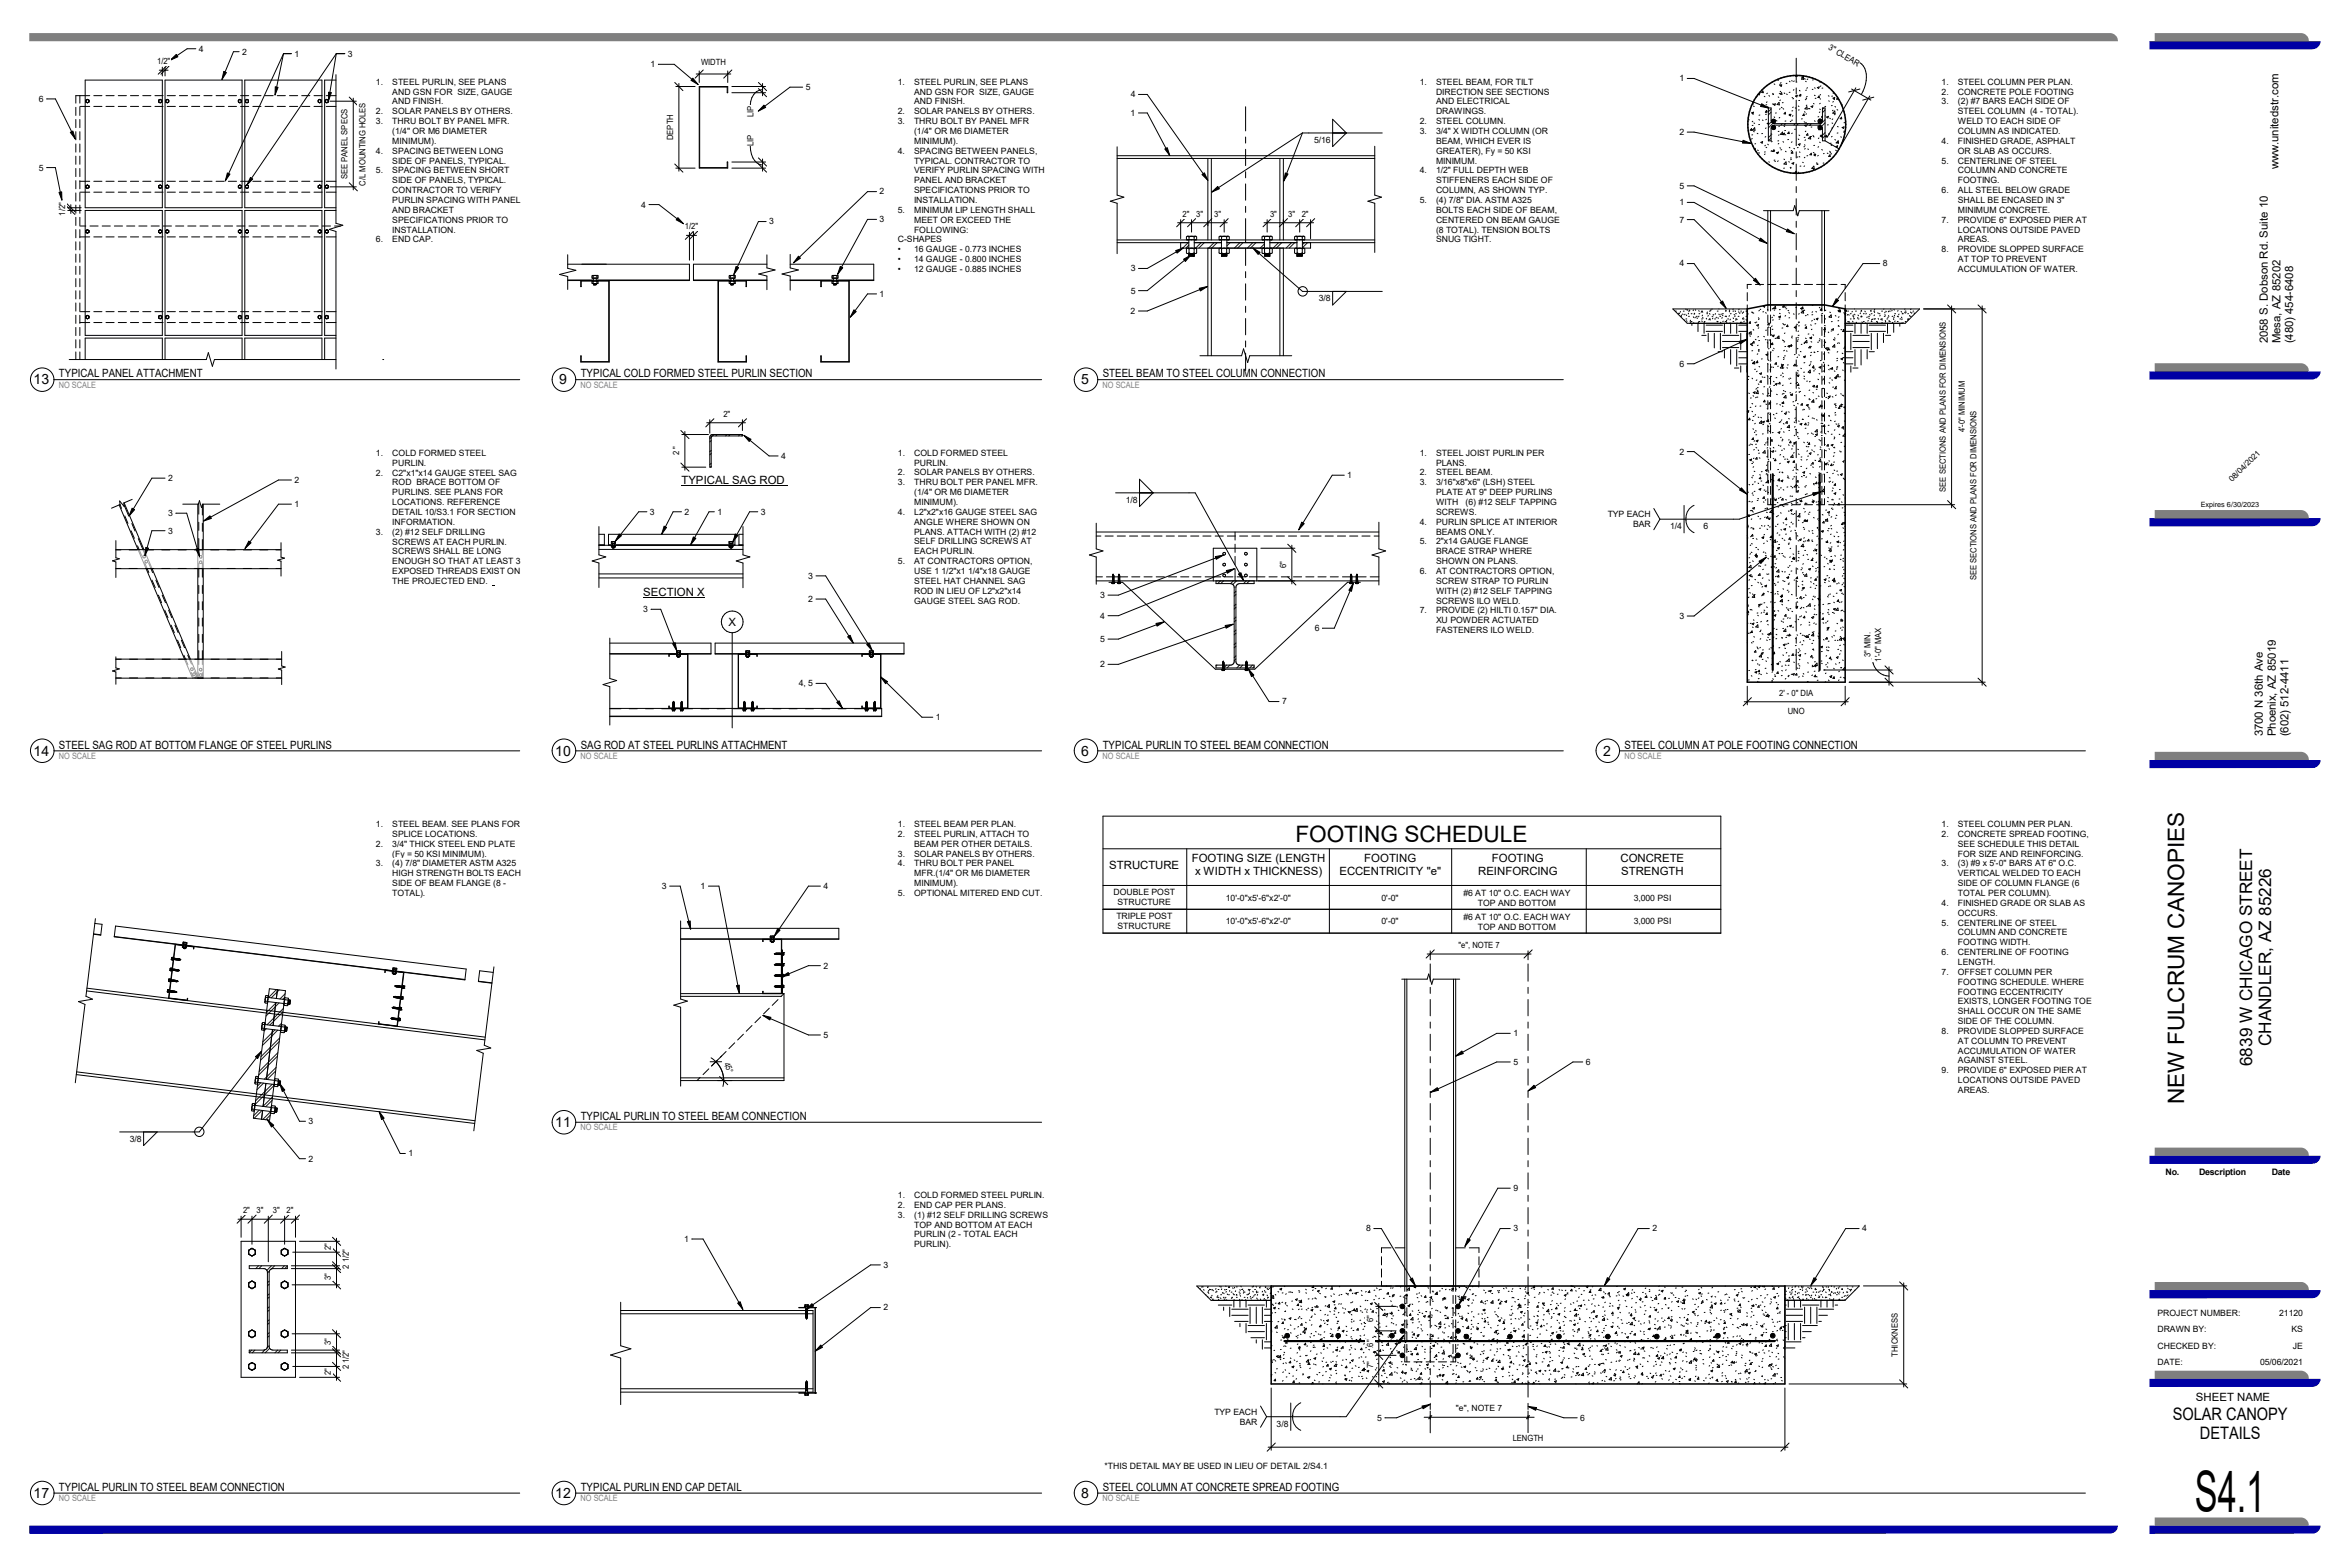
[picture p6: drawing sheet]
<svg xmlns="http://www.w3.org/2000/svg" width="914mm" height="610mm" viewBox="0 0 914 610" stroke-linecap="round" stroke-linejoin="round" font-family="sans-serif">
<defs><g id="words">
<text font-size="22.2" x="854.1" y="588.1">S4.1</text>
<g font-size="8.8">
<text x="504.1" y="327.4">FOOTING SCHEDULE</text>
<text x="849.8" y="429.6" transform="rotate(-90 849.8 429.6)">NEW FULCRUM CANOPIES</text>
</g>
<g font-size="6.7">
<text x="883.8" y="407" transform="rotate(-90 883.8 407)">CHANDLER, AZ 85226</text>
<text x="876.3" y="414.7" transform="rotate(-90 876.3 414.7)">6839 W CHICAGO STREET</text>
<text x="845.4" y="552.2">SOLAR CANOPY</text>
<text x="856" y="559.7">DETAILS</text>
</g>
<g font-size="5.5">
<text x="13" y="149.6">13</text>
<text x="217.6" y="149.6">9</text>
<text x="420.7" y="149.6">5</text>
<text x="13.1" y="293.9">14</text>
<text x="216.1" y="293.9">10</text>
<text x="420.7" y="293.9">6</text>
<text x="623.8" y="293.9">2</text>
<text x="216.1" y="438.4">11</text>
<text x="13.1" y="582.7">17</text>
<text x="216.1" y="582.7">12</text>
<text x="420.7" y="582.7">8</text>
</g>
<g font-size="4.4">
<text x="886.5" y="65.8" transform="rotate(-90 886.5 65.8)">www.unitedstr.com</text>
<text x="892.3" y="114.7" transform="rotate(-90 892.3 114.7)">-6408</text>
<text x="882.4" y="133.6" transform="rotate(-90 882.4 133.6)">2058 S. Dobson Rd. Suite 10</text>
<text x="887.4" y="133.6" transform="rotate(-90 887.4 133.6)">Mesa, AZ 85202</text>
<text x="892.3" y="133.6" transform="rotate(-90 892.3 133.6)">(480) 454</text>
<text x="22.9" y="146.9">TYPICAL PANEL ATTACHMENT</text>
<text x="226" y="146.9">TYPICAL COLD FORMED STEEL PURLIN SECTION</text>
<text x="429.1" y="146.9">STEEL BEAM TO STEEL COLUMN CONNECTION</text>
<text x="265.1" y="188.3">TYPICAL SAG ROD</text>
<text x="250.3" y="231.9">SECTION X</text>
<text x="283.5" y="243.5">X</text>
<text x="890.4" y="267.6" transform="rotate(-90 890.4 267.6)">-4411</text>
<text x="880.5" y="286.5" transform="rotate(-90 880.5 286.5)">3700 N 36th Ave</text>
<text x="885.5" y="286.5" transform="rotate(-90 885.5 286.5)">Phoenix, AZ 85019</text>
<text x="890.4" y="286.5" transform="rotate(-90 890.4 286.5)">(602) 512</text>
<text x="22.9" y="291.2">STEEL SAG ROD AT BOTTOM FLANGE OF STEEL PURLINS</text>
<text x="226" y="291.2">SAG ROD AT STEEL PURLINS ATTACHMENT</text>
<text x="429.1" y="291.2">TYPICAL PURLIN TO STEEL BEAM CONNECTION</text>
<text x="632.1" y="291.2">STEEL COLUMN AT POLE FOOTING CONNECTION</text>
<text x="463.7" y="335.4">FOOTING SIZE (LENGTH</text>
<text x="530.9" y="335.4">FOOTING</text>
<text x="580.5" y="335.4">FOOTING</text>
<text x="630.6" y="335.4">CONCRETE</text>
<text x="431.6" y="338.1">STRUCTURE</text>
<text x="465" y="340.4">x WIDTH x THICKNESS)</text>
<text x="521.2" y="340.4">ECCENTRICITY &quot;e&quot;</text>
<text x="575.2" y="340.4">REINFORCING</text>
<text x="630.8" y="340.4">STRENGTH</text>
<text x="226" y="435.7">TYPICAL PURLIN TO STEEL BEAM CONNECTION</text>
<text x="854.5" y="545">SHEET NAME</text>
<text x="22.9" y="580">TYPICAL PURLIN TO STEEL BEAM CONNECTION</text>
<text x="226" y="580">TYPICAL PURLIN END CAP DETAIL</text>
<text x="429.1" y="580">STEEL COLUMN AT CONCRETE SPREAD FOOTING</text>
</g>
<g font-size="3.4">
<text x="77.4" y="20.1">4</text>
<text x="94.2" y="21.3">2</text>
<text x="114.6" y="22">1</text>
<text x="135.3" y="22">3</text>
<text x="253.1" y="26.2">1</text>
<text x="146.3" y="33">1.</text>
<text x="152.7" y="33">STEEL PURLIN, SEE PLANS</text>
<text x="313.6" y="35">5</text>
<text x="349.3" y="33">1.</text>
<text x="355.7" y="33">STEEL PURLIN, SEE PLANS</text>
<text x="552.4" y="33">1.</text>
<text x="558.8" y="33">STEEL BEAM, FOR TILT</text>
<text x="653.5" y="31.6">1</text>
<text x="755.5" y="33">1.</text>
<text x="761.8" y="33">STEEL COLUMN PER PLAN.</text>
<text x="15.2" y="39.6">6</text>
<text x="152.7" y="36.8">AND GSN FOR SIZE, GAUGE</text>
<text x="152.7" y="40.6">AND FINISH.</text>
<text x="355.7" y="36.8">AND GSN FOR SIZE, GAUGE</text>
<text x="355.7" y="40.6">AND FINISH.</text>
<text x="440" y="37.8">4</text>
<text x="558.8" y="36.8">DIRECTION SEE SECTIONS</text>
<text x="558.8" y="40.6">AND ELECTRICAL</text>
<text x="755.5" y="36.8">2.</text>
<text x="755.5" y="40.6">3.</text>
<text x="761.8" y="36.8">CONCRETE POLE FOOTING</text>
<text x="761.8" y="40.6">(2) #7 BARS EACH SIDE OF</text>
<text x="146.3" y="44.5">2.</text>
<text x="152.7" y="44.5">SOLAR PANELS BY OTHERS.</text>
<text x="349.3" y="44.5">2.</text>
<text x="355.7" y="44.5">SOLAR PANELS BY OTHERS.</text>
<text x="439.9" y="45.1">1</text>
<text x="558.8" y="44.5">DRAWINGS.</text>
<text x="761.8" y="44.5">STEEL COLUMN (4 -</text>
<text x="795.9" y="44.5">TOTAL).</text>
<text x="146.3" y="48.3">3.</text>
<text x="152.7" y="48.3">THRU BOLT BY PANEL MFR.</text>
<text x="152.7" y="52.2">(1/4&quot; OR M6 DIAMETER</text>
<text x="349.3" y="48.3">3.</text>
<text x="355.7" y="48.3">THRU BOLT BY PANEL MFR</text>
<text x="355.7" y="52.2">(1/4&quot; OR M6 DIAMETER</text>
<text x="552.4" y="48.3">2.</text>
<text x="552.4" y="52.2">3.</text>
<text x="558.8" y="48.3">STEEL COLUMN.</text>
<text x="558.8" y="52.2">3/4&quot; X WIDTH COLUMN (OR</text>
<text x="653.5" y="52.5">2</text>
<text x="761.8" y="48.3">WELD TO EACH SIDE OF</text>
<text x="761.8" y="52.2">COLUMN AS INDICATED.</text>
<text x="146.3" y="59.8">4.</text>
<text x="152.7" y="56">MINIMUM).</text>
<text x="152.7" y="59.8">SPACING BETWEEN LONG</text>
<text x="349.3" y="59.8">4.</text>
<text x="355.7" y="56">MINIMUM).</text>
<text x="355.7" y="59.8">SPACING BETWEEN PANELS,</text>
<text x="511.3" y="55.6">5/16</text>
<text x="558.8" y="56">BEAM, WHICH EVER IS</text>
<text x="558.8" y="59.8">GREATER), Fy = 50 KSI</text>
<text x="755.5" y="56">4.</text>
<text x="761.8" y="56">FINISHED GRADE, ASPHALT</text>
<text x="761.8" y="59.8">OR SLAB AS OCCURS.</text>
<text x="152.7" y="63.7">SIDE OF PANELS, TYPICAL.</text>
<text x="355.7" y="63.6">TYPICAL. CONTRACTOR TO</text>
<text x="558.8" y="63.7">MINIMUM.</text>
<text x="755.5" y="63.6">5.</text>
<text x="761.8" y="63.6">CENTERLINE OF STEEL</text>
<text x="15.2" y="66.3">5</text>
<text x="146.3" y="67.5">5.</text>
<text x="152.7" y="67.5">SPACING BETWEEN SHORT</text>
<text x="152.7" y="71.3">SIDE OF PANELS, TYPICAL.</text>
<text x="355.7" y="67.5">VERIFY PURLIN SPACING WITH</text>
<text x="355.7" y="71.3">PANEL AND BRACKET</text>
<text x="552.4" y="67.5">4.</text>
<text x="558.8" y="67.5">1/2&quot; FULL DEPTH WEB</text>
<text x="558.8" y="71.3">STIFFENERS EACH SIDE OF</text>
<text x="761.8" y="67.5">COLUMN AND CONCRETE</text>
<text x="761.8" y="71.3">FOOTING.</text>
<text x="152.7" y="75.2">CONTRACTOR TO VERIFY</text>
<text x="342.3" y="75.6">2</text>
<text x="355.7" y="75.1">SPECIFICATIONS PRIOR TO</text>
<text x="558.8" y="75.2">COLUMN, AS SHOWN TYP.</text>
<text x="653.5" y="73.4">5</text>
<text x="755.5" y="75.1">6.</text>
<text x="761.8" y="75.1">ALL STEEL BELOW GRADE</text>
<text x="152.7" y="82.8">AND BRACKET</text>
<text x="152.7" y="79">PURLIN SPACING WITH PANEL</text>
<text x="249.5" y="80.7">4</text>
<text x="349.3" y="82.8">5.</text>
<text x="355.7" y="79">INSTALLATION.</text>
<text x="355.7" y="82.8">MINIMUM LIP LENGTH SHALL</text>
<text x="552.4" y="79">5.</text>
<text x="558.8" y="79">(4) 7/8&quot; DIA. ASTM A325</text>
<text x="558.8" y="82.8">BOLTS EACH SIDE OF BEAM,</text>
<text x="653.5" y="79.9">1</text>
<text x="761.8" y="79">SHALL BE ENCASED IN 3&quot;</text>
<text x="761.8" y="82.8">MINIMUM CONCRETE.</text>
<text x="152.7" y="86.7">SPECIFICATIONS PRIOR TO</text>
<text x="299.3" y="87.3">3</text>
<text x="342.3" y="86.5">3</text>
<text x="355.7" y="86.7">MEET OR EXCEED THE</text>
<text x="558.8" y="86.7">CENTERED ON BEAM GAUGE</text>
<text x="653.5" y="86.6">7</text>
<text x="755.5" y="86.7">7.</text>
<text x="761.8" y="86.7">PROVIDE 6&quot; EXPOSED PIER AT</text>
<text x="146.3" y="94.3">6.</text>
<text x="152.7" y="90.5">INSTALLATION.</text>
<text x="152.7" y="94.3">END CAP.</text>
<text x="349.3" y="94.3">C-SHAPES</text>
<text x="355.7" y="90.5">FOLLOWING:</text>
<text x="558.8" y="90.5">(8 TOTAL). TENSION BOLTS</text>
<text x="558.8" y="94.3">SNUG TIGHT.</text>
<text x="761.8" y="90.5">LOCATIONS OUTSIDE PAVED</text>
<text x="761.8" y="94.3">AREAS.</text>
<text x="349.3" y="98.1">•</text>
<text x="349.3" y="102">•</text>
<text x="355.7" y="98.1">16 GAUGE -</text>
<text x="355.7" y="102">14 GAUGE -</text>
<text x="375.5" y="98.1">0.773 INCHES</text>
<text x="375.5" y="102">0.800 INCHES</text>
<text x="755.5" y="98.1">8.</text>
<text x="761.8" y="98.1">PROVIDE SLOPPED SURFACE</text>
<text x="761.8" y="102">AT TOP TO PREVENT</text>
<text x="349.3" y="105.8">•</text>
<text x="355.7" y="105.8">12 GAUGE -</text>
<text x="375.5" y="105.8">0.885 INCHES</text>
<text x="440" y="105.6">3</text>
<text x="653.5" y="103.7">4</text>
<text x="732.6" y="103.7">8</text>
<text x="761.8" y="105.8">ACCUMULATION OF WATER.</text>
<text x="342.3" y="115.5">1</text>
<text x="440" y="114.2">5</text>
<text x="513.2" y="117.3">3/8</text>
<text x="439.9" y="122.1">2</text>
<text x="653.5" y="142.7">6</text>
<text x="146.3" y="177.3">1.</text>
<text x="152.7" y="177.3">COLD FORMED STEEL</text>
<text x="304" y="178.5">4</text>
<text x="349.4" y="177.3">1.</text>
<text x="355.7" y="177.3">COLD FORMED STEEL</text>
<text x="552.4" y="177.3">1.</text>
<text x="558.8" y="177.3">STEEL JOIST PURLIN PER</text>
<text x="653.5" y="176.8">2</text>
<text x="146.3" y="185">2.</text>
<text x="152.7" y="181.2">PURLIN.</text>
<text x="152.7" y="185">C2&quot;x1&quot;x14 GAUGE STEEL SAG</text>
<text x="349.4" y="185">2.</text>
<text x="355.7" y="181.1">PURLIN.</text>
<text x="355.7" y="185">SOLAR PANELS BY OTHERS.</text>
<text x="552.4" y="185">2.</text>
<text x="558.8" y="181.1">PLANS.</text>
<text x="558.8" y="185">STEEL BEAM.</text>
<text x="65.4" y="187.2">2</text>
<text x="114.6" y="187.9">2</text>
<text x="152.7" y="188.8">ROD BRACE BOTTOM OF</text>
<text x="349.4" y="188.8">3.</text>
<text x="355.7" y="188.8">THRU BOLT PER PANEL MFR.</text>
<text x="524.3" y="186">1</text>
<text x="552.4" y="188.8">3.</text>
<text x="558.8" y="188.8">3/16&quot;x8&quot;x6&quot; (LSH) STEEL</text>
<text x="114.6" y="197.3">1</text>
<text x="152.7" y="192.7">PURLINS. SEE PLANS FOR</text>
<text x="152.7" y="196.5">LOCATIONS. REFERENCE</text>
<text x="355.7" y="192.6">(1/4&quot; OR M6 DIAMETER</text>
<text x="355.7" y="196.5">MINIMUM).</text>
<text x="438" y="195.7">1/8</text>
<text x="558.8" y="192.6">PLATE AT 9&quot; DEEP PURLINS</text>
<text x="558.8" y="196.5">WITH</text>
<text x="570.2" y="196.5">(6) #12 SELF TAPPING</text>
<text x="65.4" y="200.8">3</text>
<text x="152.7" y="200.3">DETAIL 10/S3.1 FOR SECTION</text>
<text x="252.9" y="200.2">3</text>
<text x="266.4" y="200.2">2</text>
<text x="279.2" y="200.2">1</text>
<text x="296.1" y="200.2">3</text>
<text x="349.4" y="200.3">4.</text>
<text x="355.7" y="200.3">L2&quot;x2&quot;x16 GAUGE STEEL SAG</text>
<text x="558.8" y="200.3">SCREWS.</text>
<text x="625.6" y="201.3">TYP EACH</text>
<text x="65.4" y="207.6">3</text>
<text x="146.3" y="208">3.</text>
<text x="152.7" y="204.2">INFORMATION.</text>
<text x="152.7" y="208">(2) #12 SELF DRILLING</text>
<text x="355.7" y="204.1">ANGLE WHERE SHOWN ON</text>
<text x="355.7" y="208">PLANS. ATTACH WITH (2) #12</text>
<text x="552.4" y="204.1">4.</text>
<text x="558.8" y="204.1">PURLIN SPLICE AT INTERIOR</text>
<text x="558.8" y="208">BEAMS ONLY.</text>
<text x="635.4" y="205.1">BAR</text>
<text x="649.8" y="205.9">1/4</text>
<text x="662.9" y="205.9">6</text>
<text x="152.7" y="211.8">SCREWS AT EACH PURLIN.</text>
<text x="152.7" y="215.7">SCREWS SHALL BE LONG</text>
<text x="355.7" y="211.8">SELF DRILLING SCREWS AT</text>
<text x="355.7" y="215.6">EACH PURLIN.</text>
<text x="552.4" y="211.8">5.</text>
<text x="558.8" y="211.8">2&quot;x14 GAUGE FLANGE</text>
<text x="558.8" y="215.6">BRACE STRAP WHERE</text>
<text x="152.7" y="219.5">ENOUGH SO THAT AT LEAST 3</text>
<text x="349.4" y="219.5">5.</text>
<text x="355.7" y="219.5">AT CONTRACTORS OPTION,</text>
<text x="558.8" y="219.5">SHOWN ON PLANS.</text>
<text x="152.7" y="223.4">EXPOSED THREADS EXIST ON</text>
<text x="152.7" y="227.2">THE PROJECTED END.</text>
<text x="314.5" y="225.2">3</text>
<text x="355.7" y="223.3">USE 1 1/2&quot;x1 1/4&quot;x18 GAUGE</text>
<text x="355.7" y="227.1">STEEL HAT CHANNEL SAG</text>
<text x="552.4" y="223.3">6.</text>
<text x="558.8" y="223.3">AT CONTRACTORS OPTION,</text>
<text x="558.8" y="227.2">SCREW STRAP TO PURLIN</text>
<text x="355.7" y="231">ROD IN LIEU OF L2&quot;x2&quot;x14</text>
<text x="428.1" y="232.6">3</text>
<text x="558.8" y="231">WITH (2) #12 SELF TAPPING</text>
<text x="250.3" y="238.2">3</text>
<text x="314.5" y="234.2">2</text>
<text x="355.7" y="234.8">GAUGE STEEL SAG ROD.</text>
<text x="552.4" y="238.6">7.</text>
<text x="558.8" y="234.8">SCREWS ILO WELD.</text>
<text x="558.8" y="238.6">PROVIDE (2) HILTI 0.157&quot; DIA.</text>
<text x="428" y="240.7">4</text>
<text x="511.6" y="245.5">6</text>
<text x="558.8" y="242.5">XU POWDER ACTUATED</text>
<text x="653.5" y="240.8">3</text>
<text x="428" y="249.8">5</text>
<text x="558.8" y="246.3">FASTENERS ILO WELD.</text>
<text x="428.1" y="259.6">2</text>
<text x="310.8" y="267">4, 5</text>
<text x="498.9" y="274.1">7</text>
<text x="364.2" y="280.2">1</text>
<text x="146.3" y="321.7">1.</text>
<text x="152.7" y="321.7">STEEL BEAM. SEE PLANS FOR</text>
<text x="349.4" y="321.7">1.</text>
<text x="355.7" y="321.7">STEEL BEAM PER PLAN.</text>
<text x="755.5" y="321.7">1.</text>
<text x="761.8" y="321.7">STEEL COLUMN PER PLAN.</text>
<text x="146.3" y="329.4">2.</text>
<text x="152.7" y="325.5">SPLICE LOCATIONS.</text>
<text x="152.7" y="329.4">3/4&quot; THICK STEEL END PLATE</text>
<text x="349.4" y="325.5">2.</text>
<text x="355.7" y="325.5">STEEL PURLIN, ATTACH TO</text>
<text x="355.7" y="329.4">BEAM PER OTHER DETAILS.</text>
<text x="755.5" y="325.5">2.</text>
<text x="761.8" y="325.5">CONCRETE SPREAD FOOTING,</text>
<text x="761.8" y="329.4">SEE SCHEDULE THIS DETAIL</text>
<text x="152.7" y="333.2">(Fy = 50 KSI MINIMUM).</text>
<text x="349.4" y="333.2">3.</text>
<text x="355.7" y="333.2">SOLAR PANELS BY OTHERS.</text>
<text x="761.8" y="333.2">FOR SIZE AND REINFORCING.</text>
<text x="146.3" y="337.1">3.</text>
<text x="152.7" y="337.1">(4) 7/8&quot; DIAMETER ASTM A325</text>
<text x="152.7" y="340.9">HIGH STRENGTH BOLTS EACH</text>
<text x="349.4" y="337.1">4.</text>
<text x="355.7" y="337.1">THRU BOLT PER PANEL</text>
<text x="355.7" y="340.9">MFR.(1/4&quot; OR M6 DIAMETER</text>
<text x="755.5" y="337">3.</text>
<text x="761.8" y="337">(3) #9 x 5'</text>
<text x="761.8" y="340.9">VERTICAL WELDED TO EACH</text>
<text x="776.6" y="337">-0&quot; BARS AT 6&quot; O.C.</text>
<text x="152.7" y="344.7">SIDE OF BEAM FLANGE (8 -</text>
<text x="257.6" y="345.8">3</text>
<text x="272.6" y="345.8">1</text>
<text x="320.5" y="345.8">4</text>
<text x="355.7" y="344.7">MINIMUM).</text>
<text x="761.8" y="344.7">SIDE OF COLUMN FLANGE (6</text>
<text x="152.7" y="348.5">TOTAL).</text>
<text x="349.4" y="348.5">5.</text>
<text x="355.7" y="348.5">OPTIONAL MITERED END CUT.</text>
<text x="433.2" y="348.4">DOUBLE POST</text>
<text x="434.8" y="352.2">STRUCTURE</text>
<text x="477" y="350.4">10'-0&quot;x5'-6&quot;x2'-0&quot;</text>
<text x="537.5" y="350.4">0'-0&quot;</text>
<text x="569.4" y="348.5">#6 AT 10&quot; O.C. EACH WAY</text>
<text x="575.1" y="352.4">TOP AND BOTTOM</text>
<text x="635.7" y="350.4">3,000 PSI</text>
<text x="755.5" y="352.4">4.</text>
<text x="761.8" y="348.5">TOTAL PER COLUMN).</text>
<text x="761.8" y="352.4">FINISHED GRADE OR SLAB AS</text>
<text x="434.4" y="357.6">TRIPLE POST</text>
<text x="477" y="359.6">10'-0&quot;x5'-6&quot;x2'-0&quot;</text>
<text x="537.5" y="359.6">0'-0&quot;</text>
<text x="569.4" y="357.8">#6 AT 10&quot; O.C. EACH WAY</text>
<text x="635.7" y="359.6">3,000 PSI</text>
<text x="761.8" y="356.2">OCCURS.</text>
<text x="434.8" y="361.5">STRUCTURE</text>
<text x="575.1" y="361.7">TOP AND BOTTOM</text>
<text x="755.5" y="360">5.</text>
<text x="761.8" y="360">CENTERLINE OF STEEL</text>
<text x="761.8" y="363.9">COLUMN AND CONCRETE</text>
<text x="755.5" y="371.5">6.</text>
<text x="761.8" y="367.7">FOOTING WIDTH.</text>
<text x="761.8" y="371.5">CENTERLINE OF FOOTING</text>
<text x="320.5" y="376.8">2</text>
<text x="761.8" y="375.4">LENGTH.</text>
<text x="755.5" y="379.2">7.</text>
<text x="761.8" y="379.2">OFFSET COLUMN PER</text>
<text x="761.8" y="383">FOOTING SCHEDULE. WHERE</text>
<text x="761.8" y="386.9">FOOTING ECCENTRICITY</text>
<text x="761.8" y="390.7">EXISTS, LONGER FOOTING TOE</text>
<text x="761.8" y="394.5">SHALL OCCUR ON THE SAME</text>
<text x="761.8" y="398.4">SIDE OF THE COLUMN.</text>
<text x="320.5" y="403.8">5</text>
<text x="588.9" y="403.1">1</text>
<text x="755.5" y="402.2">8.</text>
<text x="761.8" y="402.2">PROVIDE SLOPPED SURFACE</text>
<text x="761.8" y="406.1">AT COLUMN TO PREVENT</text>
<text x="761.8" y="409.9">ACCUMULATION OF WATER</text>
<text x="761.8" y="413.7">AGAINST STEEL.</text>
<text x="588.9" y="414.3">5</text>
<text x="617.1" y="414.3">6</text>
<text x="755.5" y="417.5">9.</text>
<text x="761.8" y="417.5">PROVIDE 6&quot; EXPOSED PIER AT</text>
<text x="761.8" y="421.4">LOCATIONS OUTSIDE PAVED</text>
<text x="761.8" y="425.2">AREAS.</text>
<text x="120.1" y="437.3">3</text>
<text x="50.5" y="444.2">3/8</text>
<text x="158.9" y="449.9">1</text>
<text x="120.1" y="451.9">2</text>
<text x="842.6" y="456.9">No.</text>
<text x="855.7" y="456.9">Description</text>
<text x="884" y="456.9">Date</text>
<text x="349.4" y="466.1">1.</text>
<text x="355.7" y="466.1">COLD FORMED STEEL PURLIN.</text>
<text x="588.9" y="463.4">9</text>
<text x="349.4" y="469.9">2.</text>
<text x="349.4" y="473.8">3.</text>
<text x="355.7" y="469.9">END CAP PER PLANS.</text>
<text x="355.7" y="473.8">(1) #12 SELF DRILLING SCREWS</text>
<text x="355.7" y="477.6">TOP AND BOTTOM AT EACH</text>
<text x="531.5" y="479">8</text>
<text x="588.9" y="479">3</text>
<text x="643" y="479">2</text>
<text x="724.6" y="479">4</text>
<text x="266.1" y="483.1">1</text>
<text x="355.7" y="481.4">PURLIN (2 -</text>
<text x="355.7" y="485.3">PURLIN).</text>
<text x="374.9" y="481.4">TOTAL EACH</text>
<text x="343.7" y="493.2">3</text>
<text x="343.7" y="509.8">2</text>
<text x="839.5" y="512">PROJECT NUMBER:</text>
<text x="886.8" y="512">21120</text>
<text x="839.5" y="518.4">DRAWN BY:</text>
<text x="891.6" y="518.4">KS</text>
<text x="839.5" y="524.7">CHECKED BY:</text>
<text x="892.1" y="524.7">JE</text>
<text x="839.5" y="531.1">DATE:</text>
<text x="879.4" y="531">05/06/2021</text>
<text x="472.5" y="550.5">TYP EACH</text>
<text x="482.4" y="554.3">BAR</text>
<text x="496.7" y="555">3/8</text>
<text x="535.9" y="552.7">5</text>
<text x="614.9" y="552.7">6</text>
<text x="429.8" y="571.3">*THIS DETAIL MAY BE USED IN LIEU OF DETAIL 2/S4.1</text>
</g>
<g font-size="3.4" fill="#7f7f7f">
<text x="22.9" y="150.9">NO SCALE</text>
<text x="225.9" y="150.9">NO SCALE</text>
<text x="429" y="150.9">NO SCALE</text>
<text x="22.9" y="295.2">NO SCALE</text>
<text x="225.9" y="295.2">NO SCALE</text>
<text x="429" y="295.2">NO SCALE</text>
<text x="632.1" y="295.2">NO SCALE</text>
<text x="225.9" y="439.8">NO SCALE</text>
<text x="22.9" y="584">NO SCALE</text>
<text x="225.9" y="584">NO SCALE</text>
<text x="429" y="584">NO SCALE</text>
</g>
<g font-size="3.3">
<text x="711.2" y="19.1" transform="rotate(30 711.2 19.1)">3&quot; CLEAR</text>
<text x="61.1" y="25">1/2&quot;</text>
<text x="272.8" y="25.1">WIDTH</text>
<text x="293.2" y="45.6" transform="rotate(-90 293.2 45.6)">LIP</text>
<text x="261.9" y="54.5" transform="rotate(-90 261.9 54.5)">DEPTH</text>
<text x="293.2" y="56.8" transform="rotate(-90 293.2 56.8)">LIP</text>
<text x="135.3" y="69.7" transform="rotate(-90 135.3 69.7)">SEE PANEL SPECS</text>
<text x="142.2" y="72.2" transform="rotate(-90 142.2 72.2)">C/L MOUNTING HOLES</text>
<text x="25.3" y="83.9" transform="rotate(-90 25.3 83.9)">1/2&quot;</text>
<text x="266.5" y="89.2">1/2&quot;</text>
<text x="460.2" y="84.3">2&quot;</text>
<text x="465.5" y="84.3">3&quot;</text>
<text x="472.5" y="84.3">3&quot;</text>
<text x="494.2" y="84.3">3&quot;</text>
<text x="501.2" y="84.3">3&quot;</text>
<text x="506.5" y="84.3">2&quot;</text>
<text x="281.5" y="162.1">2&quot;</text>
<text x="764.5" y="168.2" transform="rotate(-90 764.5 168.2)">4'-0&quot; MINIMUM</text>
<text x="264.2" y="177.1" transform="rotate(-90 264.2 177.1)">2 &quot;</text>
<text x="757.1" y="191.3" transform="rotate(-90 757.1 191.3)">SEE SECTIONS AND PLANS FOR DIMENSIONS</text>
<text x="500.4" y="221" transform="rotate(-90 500.4 221)">6&quot;</text>
<text x="769" y="225.8" transform="rotate(-90 769 225.8)">SEE SECTIONS AND PLANS FOR DIMENSIONS</text>
<text x="727.8" y="255.7" transform="rotate(-90 727.8 255.7)">3&quot; MIN.</text>
<text x="732" y="257.4" transform="rotate(-90 732 257.4)">1'-0&quot; MAX</text>
<text x="692.3" y="270.7">2' - 0&quot; DIA</text>
<text x="695.7" y="277.6">UNO</text>
<text x="567.5" y="368.8">&quot;e&quot;, NOTE 7</text>
<text x="281.6" y="413.8" transform="rotate(67 281.6 413.8)">45°</text>
<text x="94.6" y="472">2&quot;</text>
<text x="99.9" y="472">3&quot;</text>
<text x="106.2" y="472">3&quot;</text>
<text x="111.5" y="472">2&quot;</text>
<text x="128.7" y="486.4" transform="rotate(-90 128.7 486.4)">2&quot;</text>
<text x="135.8" y="493.6" transform="rotate(-90 135.8 493.6)">2 1/2&quot;</text>
<text x="128.7" y="498" transform="rotate(-90 128.7 498)">3&quot;</text>
<text x="534.2" y="514.4" transform="rotate(-90 534.2 514.4)">6&quot;</text>
<text x="128.7" y="523.4" transform="rotate(-90 128.7 523.4)">3&quot;</text>
<text x="534.2" y="523.9" transform="rotate(-90 534.2 523.9)">6&quot;</text>
<text x="738.5" y="527.8" transform="rotate(-90 738.5 527.8)">THICKNESS</text>
<text x="135.8" y="532.7" transform="rotate(-90 135.8 532.7)">2 1/2&quot;</text>
<text x="534.2" y="532.3" transform="rotate(-90 534.2 532.3)">7&quot;</text>
<text x="128.7" y="535" transform="rotate(-90 128.7 535)">2&quot;</text>
<text x="566.5" y="549">&quot;e&quot;, NOTE 7</text>
<text x="588.6" y="560.7">LENGTH</text>
</g>
<text font-size="3.2" x="868.5" y="187.7" transform="rotate(-45 868.5 187.7)">08/04/2021</text>
<text font-size="2.8" x="856.3" y="197.2">Expires 6/30/2023</text>
</g></defs>
<path d="M689.4 46.4h1.5v1.5h-1.5zM707.4 46.3h1.6v1.5h-1.6z" fill="#000"/>
<path d="M718 125.8h22.3v19h-22.3z" fill="#fff"/>
<path d="M689.4 48.8h1.5v1.6h-1.5zM707.4 48.9h1.6v1.6h-1.6z" fill="#000"/>
<g fill="none" stroke="#000" stroke-width=".39">
<path d="M683.7 37.6h-.3M684.5 36.4l.2-.1-.2 .6-.3-.2M684.6 36.3h.1M686 35.4l.1 .7-.6-.1zM686.5 37.5l.2 .1M687.6 39.6l-.3 .2M687.7 36.2l-.2 .2M688.3 37.2l.3 .2M689.7 36.3l.3 .2M690.1 36.7l-.3 .1M690.3 32.6l.3 .3M691.7 31.2l.3 .1"/>
<path d="M691.9 37.7l.3 .2M692.2 39.8l.2 1-.9-.2zM692.6 33.3l.7-.3-.2 .6zM692.7 36.4l-.4 .1M692.8 38.9l-.3 .2M692.8 32.8h-.4M692.9 35.5l-.2 .2M693 32.1l-.2 .2M693.2 36.1l.2 .6-.6-.1zM693.8 39.9l-.3 .1M694.2 36.2l.3 .2M695.2 36.6l.3 .1"/>
<path d="M695.3 32.4l-.3 .1M696.3 31.6l.2 .2M696.5 35.9h-.3M697.1 31.4l.3 .1M697.3 37.9l.3 .2M697.9 38.3l-.2 .2M698 34.9l-.2 .2M698.2 31.5l-.3 .2M698.6 37.4l.7-.3-.2 .6zM698.8 29.4l-.2 .2 .7 .1-.1-.3M698.9 22.7v9.1M698.9 34.2v2.4"/>
<path d="M698.9 39v9.1M699.2 31.9l-.4 .1M700.2 35.1l.2 .3M700.2 39.1h-.3M700.5 36.7l.2 .6h-.6zM700.6 36.8l.3 .2M701.1 30l.7-.3-.2 .7zM701.7 29.9l.1 1-.8-.1zM702.2 30.6l.2 .2M702.6 31.6l.2 .2M702.7 38.1l.3 .3M702.8 38.7l-.4 .1"/>
<path d="M702.9 35.1h-.3M703.2 37.5l-.3 .2M703.3 34.1l-.3 .2M703.5 30.7l-.3 .2M705.4 34.8h-.3M705.6 31.1h-.3M706 37l.3 .2M706.1 34.1l.2 .3M706.6 38.2l-.3 .1M707.1 34.1l.8-.3-.3 .6zM707.8 37.3l.1 .7-.5-.1zM708 31.8l.2 .2"/>
<path d="M708.2 38.4l.2 .2M708.4 36.8l-.2 .2M708.5 33.4l-.2 .2M709.3 34.3h-.3M711.4 37.3l.3 .1M711.6 39.2l.2 .2M713.1 37.4h-.4M713.2 38.2l.5 .3 .2-.6-.7 .3M713.4 39.5l-.3 .2M713.5 36.2l-.2 .1M713.6 38.6l.2 .2M715.1 38l-.5 .6h.6l-.1-.5"/>
<path d="M680.3 46.4l.3 .3M681.5 50l.1 .7-.6-.1zM681.6 43.9l.7-.3-.2 .6zM681.8 53.9l-.3 .2M681.9 50.5l-.2 .2M681.9 44.3l.3 .2M682 52.5h-.3M682 47.2l-.2 .2M682.1 48.8h-.3M682.2 43.8l-.3 .2M682.3 40.4l-.3 .2M682.3 41.3l.3 .1"/>
<path d="M682.3 51.1l.3 .2M682.5 47.8l.3 .2M682.8 57.9l.1-.2 .1 .6M682.8 49.7l.1 1-1-.2zM683.1 55.9l-.3 .1M683.7 51.9l.3 .1M683.9 58.4l.2 .2M684.4 59.4l.2 .2M684.4 46.5l.2 .2M684.7 48.4l-.4 .1M684.8 44.7l-.4 .1M685.2 55.4l.6-.3-.1 .6z"/>
<path d="M685.8 46.7l.2 .2M685.8 51.9l-.3 .1M686.8 59.9l-.2 .2M686.9 59.1h-.3M686.9 56.5l-.2 .2M687.1 53.1l-.3 .2M687.2 57.3l.3 .1M687.2 49.8l-.3 .2M687.3 46.4l-.2 .2M687.3 44.5h-.3M687.4 43.1l.1 .6-.6-.1zM687.5 43l-.3 .2"/>
<path d="M687.5 40.8h-.4M687.7 41.5l.3 .2M687.8 56.1l.3 .2M687.9 48l.2 .2M687.9 43.3l.2 .1M688.1 47.8l-.5 .2 .5 .3M689.1 52.1l.3 .1M689.3 58.6l.3 .2M689.4 58.8h-.3M689.5 47.7l-.4-.9v-4.8h-1v12.8h1v-4.8l.4-.9M689.6 55.1l-.4 .1M689.8 48.9a.8 .8 0 0 1 1.1 .8 .8 .8 0 0 1-1.1 .7 .8 .8 0 0 1-.3-1.3l1-.4h17.6l.6 .4 .4 .9v4.8h1"/>
<path d="M690 40.4l-.3 .1M690.1 40.6l.7-.2-.2 .6zM690.2 58.3l.1 .7-.6-.1zM690.3 58.3l.2 .2M690.3 45.5l.2 .2M691.2 46.9l.2 .2M691.2 43.9l-.4 .1M691.2 59.4l.7-.2-.2 .6zM692.1 59.2l-.3 .2M692.1 54.8h-.3M692.2 55.8l-.3 .2M692.2 51.1h-.3"/>
<path d="M692.3 52.5l-.3 .1M692.4 49.1l-.2 .2M692.5 45.7l-.2 .2M692.6 57.5l.3 .2M692.7 42.3l-.3 .2M693.1 41.7l.3 .2M693.3 58.3h-.4M693.6 51.4l.1 1-.9-.2zM693.7 52.1l.7-.3-.2 .7zM693.8 55.1l.2 .2M693.8 42.2l.3 .3M694.2 49l.2 .2"/>
<path d="M694.6 52.3l.3 .2M694.6 43.7l.2 .6h-.6zM694.7 58.8l.3 .3M694.8 50.8h-.4M694.9 47.1h-.3M696 54.3h-.4M696.1 51.4l.1 .6-.6-.1zM696.2 44.7l.7-.3-.3 .7zM696.2 44.4l.3 .3M696.2 57.3l.3 .2M696.6 47.2l.3 .1M697.2 58.5l-.3 .3"/>
<path d="M697.3 55.2l-.3 .2M697.4 51.8l-.3 .2M697.4 46.7l-.3 .1M697.5 59l.1 .6h-.6zM697.6 43.1h-.4M697.7 45l-.3 .2M697.8 41.7l-.3 .1M698 57.7l.3 .2M698.5 42l.3 .1M698.6 50.3h-.3M698.9 48.7v8M698.9 59.1v2.4"/>
<path d="M699.7 57.4h-.4M699.7 54.1l.2 .2M699.7 41.2l.3 .2M699.7 56.2l.5 .3 .2-.6-.7 .3M700 52.5l.3 .2M700.1 48l.1 .1M700.1 42.8h-.3M700.2 59.1l.2 .2M701.3 46.2l-.3 .1M701.9 44.3l.2 .7-.6-.1zM702 47.4l.3 .1M702.1 43.4l.3 .3"/>
<path d="M702.1 56.3l.3 .2M702.2 57.1h-.3M702.4 53.4l-.4 .1M702.4 57.8l-.2 .2M702.6 48.7l-.4 .1 .5 .4 .2-.5M702.6 54.4l-.3 .2M702.7 51l-.3 .2M702.8 47.6l-.2 .2M702.9 44.3l-.2 .2M703.1 41.5l.1 1-.9-.2zM703.1 40.9l-.3 .2M703.4 52l.1 .6-.6-.1z"/>
<path d="M703.4 58l.3 .1M704 42.2l.3 .2M704 42.3h-.4M704.1 48.7l.3 .2M704.4 53.1l.2 1-1-.2zM704.7 41.4l.7-.2-.2 .6zM704.8 59.6l.1 .6h-.6zM704.9 53.1h-.3M705 49.4h-.3M705.4 52.7l.3 .3M705.6 59.3l.3 .2M705.6 53l.3 .3"/>
<path d="M705.7 40.2l.2 .2M706 59.9l.2 .2M706 47l.3 .2M706.1 56.6h-.4M707.4 47.6l.3 .2M707.6 49.1h-.3M707.6 57.1l-.2 .2M707.7 45.4l-.3 .1M707.8 53.7l-.3 .2M707.8 50.4l-.2 .1M707.9 49a.8 .8 0 0 0-.2 1.3 .8 .8 0 0 0 1.3-.3 .8 .8 0 0 0-.8-1.1l-.3 .1M708 55.3l.3 .2"/>
<path d="M708.1 42.4l.2 .3M708.2 43.6l-.3 .1M708.3 52.9l.7-.3-.2 .7zM708.3 40.2l-.3 .2M708.7 52.6h-.3M708.8 47.6l-1 .5h-17.3l-1-.4M708.8 47.6l.3-.8v-4.8h1v12.8M708.8 58.2l.3 .2M708.9 47.5h-.1M709 47.2a.79 .79 0 0 0-1-.8 .79 .79 0 0 0-.5 1.2 .79 .79 0 0 0 1.3 0M709.1 45.1l-.4 .4 .4 .1M709.8 59.7l-.3 .1"/>
<path d="M710.1 45.1h.1M710.1 54.8l5.5 3.2M710.4 41.4h-.3M710.7 52.6l.1 .7-.7-.1zM710.7 45.6l.8-.3-.3 .6zM710.8 53l.3 .2M711 59.6l.3 .1M711.4 48.6h-.3M711.5 52l.3 .3M711.9 58.8l.3 .3M712 46l.2 .2M712.3 59.4h-.3"/>
<path d="M712.5 55.7l-.3 .1M712.7 59.8l-.3 .2M712.8 56.4l-.3 .2M712.9 47.8l.2 .2M712.9 53l-.3 .3M712.9 41.1h-.3M713 49.7l-.2 .2M713.1 46.3l-.2 .2M713.3 42.9l-.3 .2M713.9 43.2l.1 1-.9-.2zM714 54.3l.2 .2M714 41.4l.2 .3"/>
<path d="M714.1 44.6h-.4M714.2 58.4l.3 .2M714.3 57l.8-.3-.3 .6zM714.5 55.6l.8-.8 .1 .9zM714.8 42.6l.3 .2M715 49.2l.3 .2M715.1 55.4l-.4 .1M715.2 51.7l-.4 .1M716.2 53.2l.3 .2M716.4 40.6h.1M716.5 45.6l.1 .6h-.6zM717.3 50l.2-.6-.7 .2 .5 .4"/>
<path d="M717.5 51l.2 .3M717.7 51.4h-.3M717.8 47.7h-.3M718.1 49.1h.1M688.3 62.9l.2 .2M690.5 62.6l.3 .2M690.6 62.3h-.3M691.8 66h.1M691.9 62.6l-.3 .2M694.1 61.9l.3 .2M694.1 63.8l.8-.8 .2 .9zM694.4 65.4h-.4"/>
<path d="M696 62.9l.3 .2M696.9 65.1l-.3 .1M696.9 65.3l-.2 .2M697 61.4l-.3 .1M697.1 61.9l-.3 .2M697.3 63.5l.7-.2-.2 .6zM698.9 66.6l.1 .6h-.6zM698.9 63.8v6.4M698.9 72.6v2.3M698.9 77.3v6.4M699.6 61.1h-.4M699.6 66.9l.3 .2"/>
<path d="M700.1 60.9l.2 .2M700.7 64.6h-.3M701.4 63.1l.3 .2M702.2 64.6l-.3 .1M702.3 61.2l-.2 .2M703.4 60.6h-.3M705.6 65.9l.2 .2M705.8 64.6l.1 1-.9-.1zM705.8 60.3l.7-.3-.2 .6zM706.8 63.3l.3 .2M707.1 63.8h-.3M707.4 63.8l-.3 .2"/>
<path d="M707.5 60.5l-.2 .2M709.7 63.4l-.3 .1M712 60.2l.2 .7-.7-.1zM686.2 82h11.5M687.9 82v39M688.9 82v39M698.9 86.1v2.3M698.9 90.8v6.4M698.9 99.5v2.4M708.9 82v39M709.9 82v39M711.7 82h-11.6l-.6 1.9-1.2-3.9-.6 2"/>
<path d="M679.9 113.8v3.2M679.9 118.6v26.2M681.5 110.7h-1.6v1.6M683 110.7h3.2M686.1 119.2l.6-.3-.1 .6zM686.9 118.8h.1M687 118.8h.1M687.8 110.7h3.2M687.9 118.6h22M690.8 119.1l.2 1-1-.1zM692.6 110.7h3.1M693.6 119.4l.3 .2"/>
<path d="M694.2 118.8l.1 .6h-.6zM694.9 119.4l-.2 .2M697.3 110.7h3.2M698.9 104.3v6.3M698.9 113v2.4M698.9 117.8v6.3M699.1 119.6h-.3M700.2 118.6l-.3 .2M700.6 120l.7-.3-.2 .6zM701.5 119.4l.1 .7-.6-.1zM702.1 110.7h3.2M705.5 118.7l-.4 .1"/>
<path d="M706.8 110.7h3.2M707.9 119.5l.3 .3M711.6 110.7h3.2M715.7 119.9l-.3 .2M716.4 110.7h1.6v1.6M718 113.8v3.2M718 118.6v26.2M651.9 121h.4M652.9 122h.4M653.3 121.8l.2 .2M653.9 121.2l-.1 .3M654 123.1h.3"/>
<path d="M654.3 122.6l-.2 .3M654.7 122.1l.2 .3M655 121h.3M655.5 124.5l-.1 .2M655.7 122.2l-.2 .3M656 120.2l.1 .3M656 124.1h.3M656.1 122.5l.2 .3M656.3 124.8l.1 .3M656.7 120.4l-.2 .3M657 121h.4M657 123.1h.4"/>
<path d="M657.1 121.8l-.2 .3M657.4 120.6l.1 .3M657.6 125.1l.2 .3M657.8 124.6l-.2 .3M658 122h.4M658 125.1h.4M658.3 125.8v.8M658.9 123.2l.1 .3M659 120.6l-.2 .3M659 125.5l.2 .3M659.3 121.8l.1 .3M659.3 122l-.1 .3"/>
<path d="M659.6 120.5l.2 .2M659.7 123.4l-.2 .3M660.1 123.1h.3M660.3 123.6l.1 .3M660.7 125.8v3.2M661 125.2l-.2 .3M661 120.8l.2 .3M661.1 122h.3M661.1 125.1h.3M661.1 123l-.2 .3M662.1 121h.3M662.1 124.1h.3"/>
<path d="M662.1 121.2l-.2 .3M662.2 130.5h1.7M662.2 124.8l.1 .3M662.4 121.2l.2 .3M662.5 122.6l-.2 .3M662.5 123.5l.2 .3M663.1 125.8v3.9M663.1 125.1h.3M663.2 125.4l-.2 .3M663.9 128.9h6.3M663.9 126.5h6.3M663.9 123.8l.2 .3"/>
<path d="M664.1 122h.4M664.4 121.4l-.2 .2M664.7 129.7v3.2M664.7 122.7l-.2 .3M665.1 124.1l-.2 .3M665.1 121h.4M665.1 124.1h.4M665.2 122l.2 .3M665.3 124.2l.2 .3M665.6 120.6l.1 .3M666.2 123.1h.3M666.2 120.2l-.1 .2"/>
<path d="M666.5 123.7l-.2 .3M666.6 122.3l.1 .3M667 129.7v5.6M667.2 124.1h.3M667.5 122l-.2 .3M667.9 123.4l-.2 .3M668.1 125l.1 .3M668.2 121h.3M668.2 125.1h.3M668.4 123.6l.2 .3M668.5 136.8h1.7M668.8 122.2l.2 .3"/>
<path d="M668.8 120.2h.1M669.2 123.1h.3M669.4 129.7v6.3M669.5 125.3l.1 .3M669.8 122.1l-.2 .3M670.1 123.5l-.1 .3M670.2 135.2h6.4M670.2 132.8h6.4M670.2 130.5h6.4M670.2 122h.4M670.2 122.6l.2 .3M670.5 124.9l-.2 .3"/>
<path d="M671 125.8v3.9M671 136v3.3M671.2 123.1h.4M671.2 125.1h.4M671.4 120.7l.2 .2M671.6 122.9l.2 .3M671.7 120.9l-.2 .3M671.7 125.2l.2 .3M671.9 124.5l-.2 .3M672.3 124.1h.3M672.8 121l.2 .3M672.9 122.8l-.1 .3"/>
<path d="M673.1 120.5l-.2 .3M673.1 125.6l.1 .2M673.3 122h.3M673.3 124.2l-.2 .3M673.4 125.8v3.9M673.4 136v5.7M674.3 121h.3M674.3 125.1h.3M674.4 123.7l.1 .3M674.4 120.2l-.1 .2M674.8 122.3l.1 .3M675.1 120.9l.2 .3"/>
<path d="M675.2 122.9l-.2 .3M675.3 122h.3M675.3 124.1h.3M675.6 124.3l-.2 .3M675.8 125.8v3.9M675.8 136v6.4M675.8 124l.1 .3M675.9 125.7v.1M676.3 123.1h.4M676.5 121.3l.2 .2M676.6 128.9h3.3M676.6 126.5h3.3"/>
<path d="M676.6 139.2h3.3M676.6 136.8h3.3M676.7 120.3l-.2 .3M677.1 121.7l-.2 .3M677.3 129.7v6.3M677.3 121h.3M677.3 125.3l-.1 .3M677.7 125.3l.1 .3M677.9 121.6l.2 .3M678 123.9l.2 .3M678.3 124.1h.3M678.3 123.6l-.1 .2"/>
<path d="M678.5 121.3l-.2 .3M678.7 124.9l-.2 .3M679.4 121h.3M679.4 123.1h.3M679.4 124.3l.2 .3M679.7 129.7v6.3M679.9 122.1h.1M679.9 120.9l-.2 .3M679.9 120.2h-29l5.6 5.6h23.4M680.8 130.6l.3 .2M680.9 129.3h-.3M681 125.1l.1 .7-.5-.1z"/>
<path d="M681.1 133.9l.7-.3-.2 .6zM681.4 129v1l-.8-.1zM681.6 121.4l.3 .2M681.7 134.3l.3 .2M681.8 121.4l.2 .2M682 136.4l-.3 .1M682.2 128.2l.2 .2M682.4 121.8h-.3M682.5 132.8v.6h-.6zM682.8 125.4l.3 .2M683 132l.3 .2M683.6 126.5l.7-.3-.2 .7z"/>
<path d="M683.6 125.3h-.3M684 137.6l-.3 .2M684.1 134.3l-.2 .2M684.2 123.6l.2 .3M684.2 136.5l.2 .2M684.2 130.9l-.2 .2M684.3 136l.2 .2M684.4 127.5l-.3 .2M684.5 124.1l-.3 .2M684.5 136.1l-.3 .1M684.6 120.7l-.2 .2M684.7 132.5h-.4"/>
<path d="M684.9 120.3l.2 .1M685.7 139.6l-.3 .1M686.3 121.3h-.4M686.3 130.9l.3 .1M687 121.6l.3 .2M687.2 138l.7-.3-.2 .6zM687.2 132.1l-.3 .1M687.3 128.4l-.3 .1M687.7 133.3l.2 .2M687.7 120.4l.3 .2M687.9 122.6v3.1M687.9 127.3v3.2"/>
<path d="M687.9 132.1v3.2M687.9 136.8v3.2M688.1 127.2l.2 .2M688.3 125.6l.3 .3M688.3 125.8l.1 .6h-.6zM688.4 135.6l-.4 .1M688.4 132.2l.3 .2M688.9 122.6v3.1M688.9 127.3v3.2M688.9 132.1v3.2M688.9 136.8v3.2M689.2 136.9l-.3 .2"/>
<path d="M689.3 133.6l-.2 .2M689.4 130.2l-.2 .2M689.6 126.8l-.3 .2M689.6 130.6l.7-.3-.2 .7zM689.7 123.4l-.3 .2M689.7 136.2l.2 .2M689.7 133.4l.1 .7-.6-.1zM689.8 120l-.2 .2M689.9 128.1h-.3M690 124.5h-.3M690.1 122.6l.3 .3M690.1 135.5l.2 .2"/>
<path d="M690.3 120.5l.2 .2M691 131.6l-.3 .1M691.4 131.5l.8-.8 .1 1zM691.7 131.1l.3 .2M692.1 123.3l.7-.3-.2 .6zM692.1 138.8h-.3M692.4 121.9l.3 .1M692.6 124.1l-.4 .1M692.7 120.4l-.3 .1M693.6 132.2l.5 .4M693.7 125.9l.3 .2M693.7 127.6h-.3"/>
<path d="M694 139l.2 .2M694 126.2l.3 .2M694.2 139.7l-.3 .2M694.4 136.3l-.3 .2M694.4 132.9l-.2 .2M694.6 129.5l-.3 .2M694.7 126.2l-.3 .2M694.7 138.4l-.3 .1M694.8 122.8l-.2 .2M694.8 134.8h-.3M695.1 136.5l.3 .2M695.2 120.1h-.3"/>
<path d="M695.6 126.4l.1 .7-.6-.1zM695.7 134.7l.7-.3-.2 .6zM695.7 120.7l.3 .2M696 134.4l.3 .3M696 121.6l.3 .2M696.4 123.6l-.3 .1M697 134.1l.1 .6h-.6zM697.1 131.3l.3 .2M697.4 134.5h-.4M697.5 130.8h-.4M697.8 122.1l.3 .2M698.5 137.9l-.3 .1"/>
<path d="M698.7 127.7l-.5-.4 .7-.2-.2 .6M698.9 126.5v2.4M698.9 131.3v6.3M698.9 140v2.4M699.1 126.1l.3 .2M699.3 132.7l.3 .1M699.5 138.9l-.3 .2M699.5 131.2l.3 .2M699.6 135.5l-.3 .2M699.7 132.1l-.2 .2M699.9 128.8l-.3 .1M699.9 138l.2 .2"/>
<path d="M699.9 125.1l.3 .3M700 125.4l-.3 .2M700 130.4l-.3 .1M700.1 122l-.2 .2M700.1 126.7l-.3 .1M700.5 136.7l.3 .2M701.1 120.9l.3 .3M701.2 133.9l-.3 .1M701.7 120.8l.1 1-.9-.1zM701.8 138.8l.7-.3-.2 .6zM701.9 133.4l.3 .3M702 120.6l.2 .2"/>
<path d="M702.5 131.5l.3 .2M702.7 126.4l-.4 .1M702.8 122.8h-.3M702.9 127.1l.1 .6-.6-.1zM703 132.4l.1 .9-.9-.1zM703.2 122.3l.3 .2M703.9 129.9l-.4 .1M704.2 131.4l.7-.3-.2 .7zM704.3 134.7l.1 .6h-.6zM704.5 126.4l.3 .1M704.7 132.9l.3 .2M704.7 138.2l-.3 .2"/>
<path d="M704.8 134.8l-.2 .2M704.9 131.4l-.2 .2M704.9 137.1h-.3M705.1 128.1l-.3 .1M705.2 124.7l-.3 .2M705.3 121.3l-.2 .2M705.4 122.4l-.4 .1M705.4 130.2l.3 .2M705.8 137l.3 .2M705.9 124.1l.2 .3M706 136.9l.2 .2M706.5 125.9l-.3 .1"/>
<path d="M706.5 121.2l.3 .2M706.7 124.1l.7-.3-.2 .6zM707.5 136.7l-.4 .1M707.6 133.1h-.3M707.9 132.4l.2 .3M708 131.8l.2 .2M708.7 122.6l.3 .1M708.7 120.1l.2 .6-.6-.1zM708.9 122.6v3.1M708.9 127.3v3.2M708.9 132.1v3.2M708.9 136.8v3.2"/>
<path d="M709.2 121.9l-.3 .1M709.8 137.5l-.3 .3M709.9 134.2l-.2 .2M709.9 122.6v3.1M709.9 127.3v3.2M709.9 132.1v3.2M709.9 136.8v3.2M709.9 126.6l.3 .1M710.1 130.8l-.3 .2M710.1 133.1l.3 .2M710.1 127.7l.2 .7-.6-.1zM710.1 132.8h-.3"/>
<path d="M710.2 127.4l-.3 .2M710.3 129.1h-.4M710.3 124l-.2 .2M710.4 120.6l-.2 .2M710.8 135.8l.2-.5-.7 .2 .5 .3M711.3 136.2l-.3 .1M711.4 137.2l.3 .1M711.4 129.2l.2 .2M711.6 135.3l.1 .7-.6-.1zM711.7 123.3l.8-.8 .1 1zM711.8 123.1l.2 .3M711.8 136l.2 .2"/>
<path d="M712 121.4l.3 .2M712.8 128.1l.6-.2-.1 .6zM712.8 128.7l-.3 .1M712.9 125.1h-.3M713.4 132l.3 .2M713.8 131.4l.2 .2M713.9 134.1v.9l-.8-.1zM714 132.3h-.3M714.1 122.8l.3 .2M715.1 139.4h-.4M715.1 136.8l-.3 .2M715.2 133.4l-.2 .2"/>
<path d="M715.2 120.8l.7-.3-.2 .6zM715.4 130l-.3 .2M715.4 126.8l.2 .2M715.5 126.6l-.3 .2M715.5 124.8h-.4M715.5 133.4l.3 .2M715.6 123.2l-.3 .2M715.6 121.1h-.3M716 120.7l.2 .6h-.6zM716.3 139.6l.7-.3-.2 .7zM716.7 128.2l-.4 .1M716.8 137.4l.3 .2"/>
<path d="M717.3 128.1l.2 .3M717.4 121.7l.3 .1M717.5 128.4l.1 .6-.6-.1 .5-.5M717.6 139.1h-.3M717.7 122.1l.2 .2M717.7 135l.2 .2M717.7 135.4l-.3 .1M717.8 120.8h.2M718 122l.1 .3M718 120.2h28.9l-5.6 5.6h-23.3M718 128.9h3M718 126.5h3"/>
<path d="M718 139.2h3M718 136.8h3M718 122h.3M718.1 124.2l.1 .3M718.3 120.6l.2 .3M718.5 120.9l-.1 .3M718.9 122.3l-.2 .3M718.9 121h.4M718.9 125.1h.4M719.3 122.3l.2 .3M719.6 125.1l-.1 .3M720 122h.3"/>
<path d="M720 124.1h.3M720.2 129.7v6.3M720.8 121.1l-.2 .3M720.9 125l.1 .3M721 123.1h.3M721 135.2h6.3M721 132.8h6.3M721 130.5h6.3M721.1 122.5l-.1 .3M721.2 123.6l.2 .3M721.5 123.9l-.1 .3M721.6 122.2l.2 .3"/>
<path d="M721.6 120.2h.1M721.8 125.8v3.9M721.8 136v6.4M722 121h.3M722.2 125.4l.2 .2M722.9 123.5l-.1 .3M723 122.6l.1 .3M723 124.1h.3M723.9 121.8l-.1 .2M724 121h.4M724 123.1h.4M724.2 125.8v3.9"/>
<path d="M724.2 136v6M724.2 120.7l.2 .3M724.3 123.1l-.1 .3M724.4 122.9l.1 .3M724.5 125.2l.2 .3M725 122h.4M725 125.1h.4M725.6 121l.2 .3M725.9 125.6l.1 .2M726.2 121.9l-.2 .3M726.5 125.8v3.9M726.5 136v3.6"/>
<path d="M726.6 123.3l-.2 .3M727 124.7l-.2 .2M727.1 123.1h.3M727.2 123.7l.1 .3M727.3 136.8h2M727.3 128.9h6.4M727.3 126.5h6.4M727.5 122.3l.2 .3M728.1 122.1h.3M728.1 125.1h.3M728.1 120.7l-.1 .5M728.1 129.7v6.3"/>
<path d="M728.3 124.3l-.1 .3M728.5 124.1l.2 .2M729.1 121h.3M729.1 124.1h.3M729.3 121.3l.1 .3M729.4 122.5l-.2 .3M729.5 120.3l-.2 .3M729.7 123.9l-.2 .3M730.1 125.1h.4M730.4 125.3l.2 .3M730.5 129.7v5.9M730.7 121.7l.1 .3"/>
<path d="M730.8 123.9l.2 .3M731.1 122h.4M731.6 122.6l-.2 .3M732 124l-.2 .3M732.2 121h.3M732.2 124.1h.3M732.2 124.3l.2 .3M732.4 125.4l-.2 .3M732.9 129.7v3.6M733 120.2v.1M733.2 123.1h.3M733.4 122.4l.2 .3"/>
<path d="M733.5 121.4l-.2 .3M733.5 124.7l.2 .3M733.7 130.5h2M733.7 125.1l-.2 .2M733.8 121l.2 .3M734.2 124.1h.3M734.4 125.8v3.9M734.7 123.3l-.1 .3M734.8 122.8l.2 .3M734.9 121l-.2 .3M735.1 124.7l-.2 .3M735.2 121h.3"/>
<path d="M735.2 125.1h.3M735.7 120.2l.1 .1M736.2 123.1h.4M736.3 120.7l-.2 .3M736.3 125.4l.2 .3M736.7 124l.2 .3M736.9 125.8v3.5M736.9 120.4l.2 .2M737 123.4l-.1 .3M737.1 122.6l.1 .3M737.2 122h.4M737.4 124.8l-.2 .3"/>
<path d="M738.3 123.1h.3M738.3 125.1h.3M738.5 123l.1 .3M738.5 120.8l-.1 .3M738.9 122.2l-.1 .3M739.2 125.8v1.1M739.3 124.1h.3M739.7 121.1l.2 .3M739.9 123.4l.1 .3M740 125.6l.1 .2M740.2 124.1l-.2 .3M740.3 122h.3"/>
<path d="M740.3 121.8l-.1 .3M740.5 125.5l-.1 .3M741.1 121.5l.2 .3M741.3 120.2l-.2 .2M741.3 121h.3M741.3 125.1h.3M741.7 121.5l-.2 .3M742.3 122h.3M742.3 124.1l.4 .2M742.4 124.2l-.1 .3M743 122.7l.2 .3M743.3 123.1h.3"/>
<path d="M743.4 121.4l.1 .2M743.6 120.2l-.2 .3M744 121.6l-.2 .3M744.3 121h.3M744.8 121.7l.1 .3M674.9 143.2h1.7M676.6 141.6h3.3M677.3 142.4v2.4M679.7 142.4v2.4M680.3 146.3l.3 .3M680.4 147.6l-.4 .1M680.4 152.9l.3 .2"/>
<path d="M681.3 158.5h-.3M681.4 154.8l-.3 .1M681.7 156.9l.3 .2M681.7 160l.2 .2M681.7 147.1l.2 .3M681.9 140.1l-.4 .1M682.1 141.1l.3 .2M682.1 153.9l.3 .2M682.2 152.7l.7-.3-.2 .6zM682.3 141.2l.3 .2M682.7 140.6l.1 1-.9-.2zM683 143.6l-.3 .1"/>
<path d="M683.3 157.9l-.3 .2M683.4 154.6l-.3 .1M683.5 151.2l-.3 .2M683.6 147.8l-.3 .2M683.7 144.4l-.2 .2M683.7 151.8l.3 .2M683.9 140.4l.1 .7-.7-.1zM683.9 141l-.3 .2M684 154.5h-.4M684 152.2l.1 1-.8-.2zM684.1 150.8h-.3M684.1 149.4l.3 .2"/>
<path d="M684.4 142.6l.3 .1M684.7 145.3l.7-.2-.2 .6zM685.2 157.9l-.4 .1M685.2 148.1l.2 .6-.6-.1zM685.7 146.6l.3 .2M685.8 153.2l.3 .1M686.6 155.7l.2 .6h-.6zM686.6 150.5h-.3M686.8 146.8h-.4M687.1 157.2l.3 .2M687.6 146.1l.3 .2v3.2M687.6 159l.3 .2"/>
<path d="M687.7 141.4l.3 .2M687.8 154h-.3M687.9 141.6v3.2M687.9 151.1v3.2M687.9 155.9v3.1M688 140l.3 .3M688 152.9l.3 .2M688.3 156.8l.7-.3-.2 .6zM688.5 157.2l-.3 .2M688.6 153.8l-.3 .3M688.7 150.5l-.3 .2M688.8 147.1l-.2 .2"/>
<path d="M688.9 141.6v3.2M688.9 146.3v3.2M688.9 151.1v3.2M688.9 155.9v3.1M689 143.7l-.3 .2M689.1 140.3l-.3 .2M689.1 152l.3 .2M689.3 146.4l-.3 .1M689.4 142.8h-.3M689.9 142.8l.2 .2M690.1 148.3l.2 .2M690.5 149.9l-.3 .1"/>
<path d="M690.8 149.4l.7-.3-.2 .7zM691.1 146.8l.3 .2M691.1 141.1l.2 .6-.7-.1zM691.3 153.4l.3 .1M691.6 157.1h-.3M692 142.5h-.3M692.5 157.4l.3 .2M692.5 148.7l.2 .7-.6-.1zM693.1 141.6l.3 .3M693.2 145.9l-.4 .1M693.2 142.1l.5 .3 .2-.6-.7 .3M693.5 159.9l-.3 .2"/>
<path d="M693.5 145.1l.3 .2M693.5 142.3l.1 1-.9-.2zM693.5 157.9l.3 .3M693.6 156.6l-.3 .2M693.7 153.2l-.2 .2M693.8 149.8l-.2 .2M693.9 151.9l.3 .2M694 156.3l.1 .7-.6-.1zM694 146.4l-.3 .2M694.1 143l-.3 .3M694.1 156.8h-.3M694.2 153.1l-.3 .1"/>
<path d="M694.6 152.2l.2 .2M694.9 153.8l.1 1-.9-.1zM695.3 143l.2 .2M695.8 141.9l-.3 .1M696 147.3l.3 .2M696.5 147.1l.3 .1M696.7 153.6l.3 .2M696.8 152.8h-.3M696.8 153.5l.7-.3-.2 .7zM696.9 149.1h-.3M697.9 156.3h-.3M697.9 157.7l.3 .1"/>
<path d="M698.4 141.7l.1 .6h-.6zM698.5 141.9l.3 .2M698.8 159.2l-.3 .2M698.9 155.8l-.3 .2M698.9 144.7v6.4M698.9 153.5v2.3M698.9 158.2v6.4M699 152.4l-.3 .2M699.1 149.1l-.3 .1M699.2 145.7l-.2 .2M699.3 146.2l.7-.3-.2 .6zM699.3 142.3l-.2 .2"/>
<path d="M699.4 156.9l.3 .2M699.5 148.8h-.4M699.5 144.1l.2 .2M699.6 145.1l-.3 .1M699.8 149.4l.1 .6-.6-.1zM699.9 150.9l.2 .2M700 152.5l.2 .2M700.6 152.3h-.3M700.7 143.3l.3 .1M701.3 157v.6h-.6zM701.7 159.4l-.3 .1M701.9 159.2l.2 .2"/>
<path d="M701.9 147.3l.3 .1M701.9 146.3l.2 .2M702.1 153.8l.3 .2M702.1 144.8h-.3M702.3 141.1h-.4M702.9 157.6l.7-.2-.2 .5zM703.3 148.3h-.3M703.4 157.9l.3 .1M704 142.1l.3 .2M704 158.5l-.3 .2M704.1 155.1l-.3 .2M704.2 151.7l-.3 .2"/>
<path d="M704.3 159.1h-.4M704.3 144l.2 .9-.9-.1zM704.3 148.3l-.3 .2M704.4 155.4l-.4 .1M704.5 144.9l-.3 .3M704.6 141.6l-.3 .2M704.8 140.8h-.3M705.4 155.9l.2 .2M705.4 150.2l.6-.2-.1 .6zM705.4 152.7l.3 .2M705.4 143l.3 .3M705.7 142.3l.1 .7-.6-.1z"/>
<path d="M705.7 155.5l.1 1-.9-.1zM705.8 149.9l.2 .2M706 144.3h-.3M706.1 143.5l.3 .2M706.9 155.1l-.3 .1M707 151.4l-.3 .1M707.1 150l.1 .6h-.6zM707.3 147.5l.3 .2M707.5 154l.3 .2M707.8 145.3l.3 .2M707.8 158.2l.3 .2M708.1 158.6h-.3"/>
<path d="M708.3 143.2l-.5-.3 .7-.3-.2 .6M708.5 157.6l.1 .6h-.6zM708.7 140.3h-.4M708.8 158.1l.3 .2M708.9 141.6v3.2M708.9 146.3v3.2M708.9 151.1v3.2M708.9 155.9v3.1M709.1 157.8l-.3 .2M709.2 154.4l-.2 .2M709.3 151l-.2 .3M709.4 142.4l.3 .1"/>
<path d="M709.5 147.7l-.3 .2M709.6 144.3l-.3 .2M709.6 151.1h-.4M709.7 140.9l-.3 .2M709.7 147.4h-.3M709.9 141.6v3.2M709.9 146.3v3.2M709.9 151.1v3.2M709.9 155.9v3.1M710.8 154.6h-.4M710.8 152.9l.3 .2M711.3 154.9l.2 .2"/>
<path d="M711.3 142l.3 .3M711.5 143.7l.3 .2M711.7 148.8l.3 .3M711.9 154.7l-.5-.4 .7-.2-.2 .6M712.3 147.1h-.4M712.4 143.4l-.4 .1M712.8 147.7l.3 .2M712.9 154.3l.3 .2M713 143l.1 .6h-.6zM713.4 150.6h-.3M713.7 144.3l.3 .2M713.7 157.1l.2 .3"/>
<path d="M713.9 147l.7-.3-.2 .6zM714.2 158.3l.3 .2M714.4 150.6l.1 .7-.6-.1zM714.4 157.1l-.3 .2M714.5 153.7l-.3 .2M714.5 157.7l-.3 .1M714.6 150.3l-.3 .2M714.7 146.9l-.2 .2M714.8 142.6l.3 .1M714.8 143.6l-.2 .1M714.9 143.1h-.3M715 140.2l-.3 .2"/>
<path d="M715.2 145.7l.1 .9-.9-.1zM715.8 158.2l.1 .7-.6-.1zM716.1 146.6h-.3M716.2 153.2l.3 .1M716.5 157.2l.2 1-.9-.2zM717 143.9l.2 .2M717 157.4h-.3M717.2 153.8h-.4M717.2 153.9l.3 .2M717.3 141l.2 .3M717.6 147.8l.3 .2M718 158.2l-.5 .2 .5 .3"/>
<path d="M718 141.6h3M720.2 142.4v2.4M721 143.2h2M679.9 160l.6-.2-.2 .6-.4-.3M679.9 162.2l.1 .1M680.8 176.8h-.4M680.8 162.7l.1 .6h-.6zM680.8 178.9l.8-.3-.2 .6zM680.9 173.1l-.3 .1M681.1 172.7l.3 .2M681.7 172.8l.2 .3M681.9 163.5l.2 .2"/>
<path d="M682 179.6l.3 .3M682.1 166.8l.2 .2M682.2 170.3l.1 .7-.6-.1zM682.5 178.2l-.3 .2M682.5 162h-.3M682.6 174.8l-.2 .2M682.8 171.5l-.3 .2M682.9 168.1l-.3 .2M683 164.7l-.2 .2M683.1 167.5l.3 .2M683.1 161.3l-.2 .2M683.3 174.1l.3 .1"/>
<path d="M683.3 171.5l.8-.3-.2 .7zM683.4 172.8h-.3M683.6 169.1l-.4 .1M683.6 178l.1 .6h-.6zM684.1 162.2l.3 .2M684.1 175l.2 .3M684.5 178.1l.3 .2M684.6 176.3h-.3M685.1 162.3l.3 .3M685.4 163.7l.1 1-.9-.1zM685.8 164.2l.7-.3-.2 .6zM686.1 168.8h-.3"/>
<path d="M686.2 165.1l-.3 .1M686.6 172.9l.2 .2M686.7 175.3l.2 1-1-.2zM687.3 172.3h-.4M687.3 163.7l.2 .2M687.6 163.9l.5-.6 .1 .7M687.6 163.9l.6 .1M687.6 171.8l.2 .2M687.7 177.5l-.2 .2M687.8 174.1l-.2 .2M687.9 160.7v3.1M687.9 165.4v3.2"/>
<path d="M687.9 170.1v3.2M687.9 174.9v3.2M687.9 179.7v3.1M688 170.7l-.3 .2M688 178.6l.2 .3M688 165.8l.3 .2M688.1 167.3l-.3 .3M688.2 164l-.2 .2M688.3 160.6l-.2 .2M688.3 179.5h-.3M688.5 167.8l.3 .1M688.7 174.3l.3 .2"/>
<path d="M688.8 164.8h-.4M688.9 161.1l-.3 .1M688.9 160.7v3.1M688.9 165.4v3.2M688.9 170.1v3.2M688.9 174.9v3.2M688.9 179.7v3.1M689.4 175.6l.7-.3-.2 .6zM689.5 171l.1 .6h-.6zM689.9 168.3h-.3M690 178.3l.2 .2M690 174l.2 .3"/>
<path d="M690 161.2l.3 .2M690.5 162.6l.3 .2M690.9 178.6l.1 .6h-.6zM690.9 179.1l-.4 .1M691 175.5h-.3M691.4 160.8h-.3M691.9 168.2l.7-.2-.2 .6zM692 173.2l.2 .2M692.6 164.3h-.3M692.7 164l.3 .1M692.9 176.8l-.3 .2M693 173.4l-.3 .3"/>
<path d="M693.1 170.1l-.3 .2M693.2 166.7l-.2 .2M693.3 163.3l-.2 .2M693.5 170.8l.3 .2M693.5 175.1l-.3 .1M693.7 171.4l-.4 .1M693.9 177.6l.2 .2M693.9 164.8l.3 .2M694 168l.2 .2M694.1 174.5l.3 .2M694.3 160.9l.8-.3-.2 .6zM694.7 178.6h-.3"/>
<path d="M695.3 160.3h-.4M695.4 164l-.5 .5 .6 .1-.1-.6M695.4 178.6l.3 .1M695.5 179.7l.7-.3-.2 .6zM695.9 173l.3 .3M696 162.8l.3 .2M696 160.2l.2 .2M696.2 165.4l.1 1-.9-.2zM696.2 171.1l-.3 .1M696.3 167.4l-.3 .1M696.8 171.6l.1 .7-.6-.1zM697.4 174.6l-.3 .1"/>
<path d="M697.4 173.4l.3 .2M697.6 177l.1 1-.9-.2zM697.9 172.3l.7-.3-.2 .7zM698 179.5l-.3 .2M698.1 176.1l-.2 .2M698.1 164.2l.3 .2M698.2 179.2l.1 .7-.6-.1zM698.2 172.7l-.2 .2M698.4 169.3l-.3 .2M698.5 165.9l-.3 .3M698.6 162.6l-.2 .2M698.9 167.1h-.3"/>
<path d="M698.9 167v2.3M698.9 171.7v6.4M699.1 163.4l-.4 .1M699.4 168.2l.2 .2M699.4 169.8l.3 .2M699.5 174.8l.3 .1M699.8 176.6l.3 .2M699.9 163.7l.2 .3M700.1 170.6h-.4M700.4 165l.7-.3-.2 .6zM700.8 178.8l.3 .2M701.1 177.8h-.3"/>
<path d="M701.4 163l.3 .2M701.6 163.1l-.3 .1M701.8 172l.3 .3M702.6 164.6l.2 .7-.7-.1zM702.7 166.6h-.3M702.8 173.6l.3 .2M703.2 178.7l-.3 .2M703.3 175.3l-.2 .3M703.5 172l-.3 .2M703.5 164.4l.3 .2M703.6 168.6l-.3 .2M703.7 165.2l-.2 .2"/>
<path d="M703.7 177.4l-.3 .1M703.8 161.8l-.2 .3M703.8 173.8h-.3M704 176.4l.7-.3-.2 .7zM704 172.3l.2 .6-.6-.1zM704.8 168.4l.3 .2M704.9 175l.3 .2M705.4 168.8l.2 .2M705.4 162.6h-.3M705.4 179.9l.2 .6h-.6zM705.7 162.7l.3 .2M705.7 175.6l.3 .2"/>
<path d="M706.2 179l.3 .2M706.4 173.4l-.4 .1M706.5 169.1l.7-.3-.2 .6zM706.5 169.8h-.3M706.8 163.3l.3 .2M707 167.1l.2 1-1-.2zM707.5 176.9l-.3 .1M707.8 171l.2 .2M708.2 173.9l.3 .1M708.4 178.1l-.3 .2M708.4 178.7l.1 1-.9-.2zM708.5 174.7l-.3 .2"/>
<path d="M708.6 171.3l-.3 .2M708.7 167.9l-.2 .2M708.8 164.6l-.2 .2M708.9 161.7l.7-.3-.2 .6zM708.9 160.7v3.1M708.9 165.4v3.2M708.9 170.1v3.2M708.9 174.9v3.2M708.9 179.7v3.1M709 161.2l-.3 .2M709 164.6l.3 .2M709 169.4l-.3 .1"/>
<path d="M709.2 165.8h-.4M709.9 165.3l.2 .6-.7-.1zM709.9 160.7v3.1M709.9 165.4v3.2M709.9 170.1v3.2M709.9 174.9v3.2M709.9 179.7v3.1M710.2 172.9l-.3 .1M710.2 168.7l.3 .1M710.4 175.2l.3 .2M711.2 167.8l.3 .2M711.3 172.9l.2 .6h-.6z"/>
<path d="M711.6 179.2l.3 .2M711.7 161.7l.2 .2M711.7 174.5l.2 .3M711.7 165.4l-.3 .1M711.8 161.8h-.3M712.2 163.5l.3 .2M712.5 173.1l.7-.2-.2 .6zM712.9 168.9l-.3 .1M713.6 177.3l-.2 .2M713.7 174.1l.2 .1M713.7 170l.2 .2M713.7 173.9l-.2 .3"/>
<path d="M713.8 179.7l-.3 .1M713.9 170.6l-.3 .2M713.9 176.1l-.3 .1M714 167.2l-.3 .2M714.1 163.8l-.3 .2M714.2 160.4l-.3 .3M714.4 164.9l.3 .2M714.4 161.4l-.4 .1M715 165.8l.7-.3-.2 .6zM715.6 164.9l-.4 .1M715.6 168.9l.3 .2M715.8 175.4l.3 .2"/>
<path d="M716.5 175.8h-.3M716.6 172.1h-.3M717 179.5l.3 .2M717.2 166.8l.2 .2M717.2 179.6l.2 .2M717.2 165.9l-.5 .6h.6l-.1-.6M717.6 160.7l.2 .2M717.6 173.5l.2 .3M717.6 163.7l.3 .2M717.7 179.2l-.4 .1M717.9 161h.1M718 169.3l-.1-.5-.8 .8 .9 .2"/>
<path d="M680.2 195.2h-.3M680.3 191.5h-.3M680.6 188.5l.2 .1M680.7 195l.3 .2M681.4 198.6l-.3 .1M681.6 185.7l.3 .2M681.6 198.5l.3 .3M681.8 198.5l-.3 .2M681.9 195.1l-.3 .2M681.9 180.3h-.3M681.9 199l.3 .2M682 197.7l.7-.3-.2 .6z"/>
<path d="M682 191.7l-.3 .2M682 192.5l.2 .2M682.2 188.3l-.3 .3M682.2 185l-.2 .2M682.4 181.6l-.3 .2M682.5 183.3l.3 .2M682.9 191.1l-.4 .1M683 187.5h-.3M684 193.9l.3 .2M684.1 194.6l-.4 .1M684.1 187.9l.2 .2M684.4 190.3l.8-.2-.2 .6z"/>
<path d="M684.7 184.7l.3 .1M685 185.6l.1 .7-.6-.1zM685.5 187.1l-.3 .1M685.7 183.5h-.4M686 188.7l.2 .1M686.1 195.2l.3 .2M686.4 193.3l.2 .6-.7-.1zM686.7 190.6l-.3 .1M686.9 183l.7-.3-.1 .6zM687 197.8l-.3 .2M687.1 194.4l-.2 .2M687.2 191l-.3 .2"/>
<path d="M687.4 187.6l-.3 .2M687.4 199.3l.3 .1M687.5 184.2l-.3 .2M687.5 197.5l.3 .3h-.3M687.5 184.7l.3 .2M687.6 180.9l-.3 .2M687.9 184.4v3.2M687.9 189.2v3.2M687.9 194v2.3h3.1M687.9 191.5l.3 .2M688 183.5l.3 .2M688.1 186.9l.1 1-.9-.2z"/>
<path d="M688.2 183.1l-.3 .1M688.9 184.4v3.2M688.9 189.2v3.2M688.9 194v2.3M689.4 186.6h-.3M689.4 194.1l.3 .2M689.4 198.5l.1 .9-.9-.1zM690 199.8l.2 .2M690 186.9l.2 .2M690.1 184.9l.3 .1M690.3 197.4l-.3 .1M690.5 193.8h-.4"/>
<path d="M690.5 194.4l.7-.3-.2 .7zM691.4 188.9l.2 .2M691.6 195.5l.2 .1M692.1 182.6l-.4 .1M692.1 197.1l-.2 .2M692.2 193.8l-.2 .1M692.3 186.3l.1 .6-.6-.1zM692.4 190.4l-.3 .2M692.5 187l-.3 .2M692.6 196.3h3.1M692.6 183.6l-.3 .2M692.7 180.2l-.3 .2"/>
<path d="M692.8 199.5l.3 .1M693 193.5h-.3M693 187.1l.7-.3-.2 .6zM693.1 189.8h-.3M693.4 183.7l.3 .2M693.4 196.5l.3 .2M693.5 183.6l.2 .3M693.7 193.9l.1 .6h-.6zM693.8 190.5l.3 .2M694.2 196.9l-.4 .1M694.8 194.3l.3 .2M695.5 185.1l.3 .2"/>
<path d="M695.7 189.4l-.4 .1M695.8 185.8h-.3M695.9 198.8l.2 .2M695.9 185.9l.2 .2M696.6 198.5l.7-.3-.2 .6zM696.8 189.1l.3 .2M696.9 193h-.4M697 195.7l.2 .2M697.3 199.7l-.3 .2M697.3 196.3h3.2M697.4 196.3l-.3 .3M697.5 193l-.3 .2"/>
<path d="M697.6 189.6l-.2 .2M697.7 186.2l-.2 .2M697.9 182.8l-.3 .2M698.2 199.7l.3 .2M698.3 185.5h-.3M698.5 181.8h-.3M698.8 184l.3 .1M698.9 188.6l.1 .9-.9-.1zM698.9 180.4v2.4M698.9 185.2v6.4M698.9 193.9v2.4M698.9 198.7v6.3"/>
<path d="M699 191.1l.8-.2-.2 .6zM699.3 195.5l.3 .2M699.4 182.6l.2 .3M699.5 188.9l-.3 .1M699.6 186.9l.1 .6h-.6zM699.8 189.4l.2 .3M700.2 194.6l.3 .1M700.4 199.8h-.3M700.6 196.1l-.3 .1M701 185.3l.3 .2M701 194.5l.1 .7-.6-.1zM701 181.4l-.3 .1"/>
<path d="M701.5 183.8l.7-.3-.2 .6zM701.8 184.9l.3 .2M701.8 197.7l.3 .3M702.1 196.3h3.2M702.2 185h-.4M702.2 189.4l.3 .1M702.4 195.9l.2 .2M702.5 199l-.3 .2M702.6 195.7l-.2 .1M702.7 192.3l-.3 .1M702.9 188.9l-.3 .2M703 185.5l-.3 .2"/>
<path d="M703.1 182.1l-.3 .2M703.1 195.8h-.3M703.2 192.1l-.3 .1M703.6 199.9l.3 .2M704.2 184.2l.3 .2M704.3 199.3h-.3M704.8 180.9l-.3 .1M705.1 195.2l.7-.3-.2 .7zM705.3 194.5l.2 .2M705.3 181.6l.3 .3M705.7 194.8l.3 .1M705.7 188.4l.3 .2"/>
<path d="M705.8 191.8h-.3M706 188.1h-.4M706.4 185.5l.3 .3M706.4 188.1l.5-.6 .1 .7-.6-.1M707 195.3h-.4M707.6 198.4l-.3 .2M707.6 189.6l.3 .2M707.7 195l-.2 .2M707.7 196.7l.2 .2M707.7 183.9l.3 .2M707.8 196.1l.3 .2M707.9 191.6l-.3 .2"/>
<path d="M708 188.2l-.3 .2M708.1 184.9l-.3 .1M708.2 181.5l-.3 .2M708.3 195.2l.1 .6h-.6zM708.3 187.6l-.7 .3 .5 .3 .2-.6M708.5 187.7l-.3 .1M708.6 184.1l-.3 .1M708.9 184.4v3.2M708.9 189.2v3.2M708.9 194v2.3M709.6 191.3h-.3M709.7 184.4l.2 .2"/>
<path d="M709.8 190.2v1l-.8-.1zM709.9 184.4v3.2M709.9 189.2v3.2M709.9 194v2.3h-3.1M710.1 180.5l.7-.2-.2 .6zM710.7 198.4l-.3 .1M711.1 195l.3 .2M711.2 183.8h-.4M711.2 199.3l.7-.3-.2 .6zM711.2 193.5l.3 .2M711.2 180.6l.3 .2M711.3 180.1h-.4"/>
<path d="M711.6 187.4l.3 .2M711.8 185.8l.3 .2M712.3 187.2l-.3 .1M712.7 180.5l.2 .6h-.6zM712.9 197.6l-.3 .2M713 194.2l-.3 .2M713.1 189.8l.3 .2M713.1 190.8l-.2 .2M713.2 187.5l-.2 .2M713.2 196.4l.3 .2M713.3 198.1h-.4M713.4 184.1l-.3 .2"/>
<path d="M713.4 194.4l-.3 .1M713.5 180.7l-.3 .2M713.7 192l.6-.3-.1 .6zM713.7 182.8l.2 .2M713.7 195.7l.2 .2M714.2 188.2v.6h-.5zM715 183.3h-.3M715.1 184.7l.3 .1M715.6 195.8l.1 .6h-.7zM715.9 194.1h-.3M716.1 190.4l-.4 .1M716.1 184.6l.7-.3-.2 .7z"/>
<path d="M716.5 195.2l.3 .2M717.1 197.6h-.3M717.1 192.4l.3 .3M717.2 186l.3 .2M717.5 199.3l.3 .2M717.6 186.4l.2 .2M717.9 193.7h.1M718 197l-.2 .1M679.9 208.4v.9M679.9 204.9l.3-.1-.3 .5M680 204.2l.3 .2M680.6 200.2l.1 .7-.6-.1z"/>
<path d="M680.8 217h-.3M681 218.8l-.2 .1M681.1 215.4l-.2 .2M681.3 219.9l.1 1-.9-.1zM681.3 212l-.3 .2M681.4 208.6l-.3 .2M681.4 214.8l.3 .2M681.5 205.2l-.2 .2M681.6 211.4l.2 .2M681.7 201.8l-.3 .3M681.9 207.9l.2 .6h-.6zM681.9 218.2l.3 .2"/>
<path d="M682 205.4l.2 .2M682.1 205.6l.3 .1M682.3 209.5h-.3M682.5 205.8l-.4 .1M683.1 216.5l.7-.3-.2 .6zM683.4 215.5l.1 .7-.6-.1zM683.4 209.6l.3 .2M683.5 213h-.3M683.6 216.2l.2 .1M684 213.6l.2 .3M684 200.8l.3 .2M685 205.5h-.3"/>
<path d="M685.1 201.8h-.3M685.4 204.4l.3 .2M685.6 209.2l.7-.3-.2 .6zM686.2 209h-.4M686.2 218.1l-.2 .2M686.4 214.7l-.3 .2M686.5 211.3l-.3 .2M686.6 207.9l-.2 .2M686.7 204.5l-.2 .2M686.8 215l.3 .2M686.9 201.2l-.3 .1M687.1 219.8h-.3"/>
<path d="M687.2 216.1l-.3 .1M687.5 210.4l.2 .2M687.5 205.8l.3 .2M687.7 201.5h-.4M687.8 200.9l.2 .6h-.6zM687.9 217.2l.2 .2M687.9 204.3l.3 .3M688 201.8l.8-.3-.2 .6zM688.8 209.8l.3 .2M688.8 205h-.3M689 216.4l.2 .2M689.2 208.5l.2 .7-.6-.1z"/>
<path d="M689.8 215.8l-.4 .1M689.9 212.6l.3 .3M689.9 212.1l-.3 .1M690.7 216.2l.1 .6-.6-.1zM690.8 210l.1 1-.9-.1zM690.8 204.7l.3 .2M691 219.3h-.4M691.4 217.4l-.3 .2M691.5 214l-.3 .2M691.5 201h-.3M691.6 210.7l-.3 .2M691.7 207.3l-.2 .2"/>
<path d="M691.9 203.9l-.3 .2M692 200.5l-.3 .2M692.2 213.6l-.6-.4 .8-.2-.3 .6M692.2 215.3l.3 .1M692.4 211.8h-.3M692.6 208.1l-.4 .1M693 206l.2 .2M693.4 209.4l.3 .2M693.6 215.3l-.3 .1M693.8 216.2l.3 .2M693.8 203.3l.3 .2M694.2 210.1l.3 .1"/>
<path d="M694.4 216.6l.2 .2M694.6 206.2l-.5-.3 .7-.3-.2 .6M695.1 201.5l.1 .7-.6-.1zM695.1 207.8h-.3M695.2 204.1l-.3 .1M695.8 211.6l.3 .2M696.3 204.9l.2 .2M696.3 211.3h-.3M696.5 209.2l.1 .6h-.6zM696.6 216.6l-.2 .2M696.8 213.3l-.3 .1M696.9 209.9l-.3 .2"/>
<path d="M697 206.5l-.2 .2M697.1 203.1l-.2 .2M697.4 218.4l-.4 .1M697.7 215.5l.2 .1M697.7 217.3l.7-.3-.2 .7zM697.8 203.8h-.4M697.9 200.1l-.3 .1M697.9 216.8l.1 .6h-.6zM698.4 206.2l.3 .3M698.9 207.4v2.4M698.9 212.2v6.3M699 207.3h-.4"/>
<path d="M699.3 208.4l.3 .2M699.6 210.3l.3 .2M699.7 202.3l.3 .2M699.7 215.1l.3 .3M699.8 216.8l.3 .2M699.9 218.1h-.3M700 214.5h-.3M700.2 210l.7-.3-.2 .6zM700.3 200.2l.1 .9-.9-.1zM700.8 212.6l.8-.9 .1 1-.9-.1M701.6 203.3h-.3M701.7 205.1l.2 .2"/>
<path d="M701.7 219.3l-.2 .2M701.8 210.6l.2 .2M701.8 215.9l-.2 .2M702 212.6l-.3 .2M702.1 209.2l-.3 .2M702.2 205.8l-.2 .2M702.4 202.4l-.3 .2M702.4 202.2l.1 .6-.6-.1zM702.6 214.1l-.4 .1M702.7 202.6l.7-.3-.2 .6zM702.7 210.4l-.4 .1M703.1 215.7l.3 .2"/>
<path d="M703.8 217.6h-.4M703.8 206.5l.3 .2M703.8 209.8l.1 .6h-.6zM705.1 210.5l.3 .2M705.2 207.3l.3 .3M705.2 217.4l.2 .7-.7-.1zM705.2 210.1h-.3M705.2 217.1l.3 .2M705.4 206.4l-.3 .1M705.7 214.1l.2 .3M705.7 201.3l.2 .2M706.2 214l.7-.2-.1 .6z"/>
<path d="M706.4 213.6l-.3 .1M706.9 218.7l-.3 .2M707 215.3l-.3 .2M707.1 211.9l-.3 .2M707.2 208.5l-.2 .2M707.3 205.1l-.2 .3 .2 .1M707.5 201.8l-.3 .2M707.7 209.6l.2 .2M707.9 206.1l-.3 .1M708.1 202.4l-.4 .1M708.5 215.9l.3 .2M708.7 206.7l.7-.3-.2 .6z"/>
<path d="M709 200.1l.3 .3M709.1 209.6h-.4M709.2 206.7l.3 .2M709.7 202.8l.1 .7-.6-.1zM710.1 216.7l-.3 .1M710.5 210.7l.3 .2M710.6 202.1h-.3M710.7 217.3l.2 .2M711.1 210.4l.1 .7-.6-.1zM711.1 201.8l.1 1-.9-.2zM711.2 219.2l.2 .2M711.2 206.3l.2 .2"/>
<path d="M711.6 213.1l.2 .3M711.6 200.3l.2 .2M711.7 205.6l-.3 .1M712.1 217.9l-.2 .2M712.3 214.5l-.3 .2M712.3 218.1l.5 .4 .2-.7-.7 .3M712.4 211.1l-.3 .2M712.4 213.4l.2 1-.9-.2zM712.5 205.6l.3 .2M712.5 218.1l.1 .6h-.6zM712.5 207.8l-.2 .1M712.6 204.4l-.3 .2"/>
<path d="M712.7 216.5h-.3M712.8 201l-.3 .2M712.9 212.8h-.4M713.6 208.5l.3 .3M713.9 219.9l-.4 .1M713.9 216.2l.3 .2M714.4 201.6h-.3M714.5 200.4l.3 .2M714.6 207l.3 .1M714.8 210.8l.7-.3-.2 .6zM715.4 212.4l-.3 .1M715.5 208.7l-.3 .1"/>
<path d="M715.9 211l.3 .2M716.1 217.6l.3 .1M716.5 215.9l-.3 .1M717 203.5l.1 .6-.6-.1M717 203.5l-.5 .5M717.1 205.3l.2 .2M717.1 218.1l.2 .3M717.2 203.4l.7-.2-.2 .6zM717.3 217.2l-.2 .2M717.5 212.1l.2 .2M717.5 213.8l-.3 .2M717.6 210.4l-.3 .2"/>
<path d="M717.7 208.4h.3M717.7 207.1l-.2 .1M717.8 203.7l-.2 .2M717.9 205.8h.1M718 211.6v.1M718 200.3l-.3 .2M718 204.8h-.2M679.9 238.3l.4-.5 .1 .6h-.5M680.3 235.3l-.4 .1M680.3 239.1l-.3 .2M680.4 235.7l-.3 .2M680.6 232.3l-.3 .2"/>
<path d="M680.6 223.9l.8-.3-.3 .6zM680.7 228.9l-.3 .2M680.8 225.5l-.3 .2M680.8 230.5l.3 .2M680.9 222.2l-.3 .1M681 237.1l.3 .2M681.5 224.3l.3 .2M681.5 237.1l.2 .3M681.8 227.8h-.4M681.9 224.2h-.3M681.9 231.1l.3 .2M682.6 231.5l.2 1-1-.2z"/>
<path d="M682.8 225.4l.3 .2M682.9 231.3l-.3 .1M683.9 239.4l.3 .2M684 226.5l.2 .2M684 238.5h-.3M684.2 235.3l.8-.3-.3 .7zM684.2 236l.3 .1M684.4 223.8l-.3 .1M684.6 220.1l-.4 .1M684.8 223.2l.1 .6-.6-.1zM684.8 220.2l.3 .1M685 226.7l.2 .2"/>
<path d="M685.5 238.3l-.3 .2M685.6 227.3h-.3M685.6 235l-.2 .2M685.8 231.6l-.3 .2M685.9 228.2l-.3 .2M686 224.8l-.3 .2M686.1 221.4l-.3 .2M686.2 230.8l.1 .6h-.6zM686.2 230.8l.3 .1M686.4 237.3l.3 .2M686.6 238.1l-.4 .1M686.7 228l.7-.3-.2 .6z"/>
<path d="M686.7 234.5h-.3M687.4 236.1l.3 .2M687.5 223.3l.2 .2M687.6 238.4l.1 .7-.6-.1zM687.8 230l.3 .3M688.3 225.6l.2 .2M688.3 223.3l-.3 .1M689.2 220.6l.7-.3-.2 .6zM689.2 234.1l-.3 .1M689.4 230.5h-.4M689.7 236.2l.2 .1M689.9 238.3l.2 .2"/>
<path d="M689.9 225.5l.2 .2M690.2 220.4l.3 .2M690.3 239.4l.7-.3-.2 .6zM690.4 226.9l.3 .3M690.4 237.6l-.3 .1M690.6 237.7l-.2 .2M690.8 234.3l-.3 .2M690.9 230.9l-.3 .2M691 227.5l-.2 .3M691.1 224.2l-.3 .2M691.3 220.8l-.3 .2M691.6 224.4l.6 .1-.1-.7-.5 .6"/>
<path d="M691.6 231l.3 .2M691.8 237.5l.3 .2M691.9 230.1l-.3 .1M692 226.4l-.3 .1M692.1 221.6l.1 1-.9-.2zM692.7 234l.8-.8 .1 .9-.9-.1M692.7 232l.8-.2-.3 .6zM693.1 233.6l-.4 .1M693.3 235.1l.3 .2M693.4 222.2l.2 .3M693.5 231.4l.1 .7-.6-.1zM693.7 225.8l.3 .2"/>
<path d="M693.8 229l.2 .2M694.6 226.1l-.4 .1M694.7 222.5h-.3M694.9 239.1l.1 .6-.6-.1zM695.1 236.4l.3 .2M695.2 224.7l.8-.3-.3 .6zM695.7 220.6l.2 .2M695.7 229.6l-.3 .1M695.8 227.2l.3 .2M695.8 224.5l.2 .2M695.8 237.3l.2 .2M695.9 236.9l-.3 .2"/>
<path d="M696 233.6l-.3 .1M696.1 230.2l-.2 .2M696.3 226.8l-.3 .2M696.4 223.4l-.3 .2M696.5 220l-.2 .2M696.8 236.8h-.3M697.1 231.2l.3 .2M697.2 222.1l-.3 .1M697.2 237.8l.3 .2M698.4 225.6l-.3 .1M698.8 236.1l.7-.2-.2 .6zM698.9 220.9v2.4"/>
<path d="M698.9 225.6v6.4M698.9 234.4v2.4M698.9 239.1v6.4M699.1 226.1l.3 .1M699.3 234.1l.2 .2M699.3 221.2l.3 .2M699.3 224.5l.2 .6-.7-.1zM699.3 236.5h-.3M699.5 232.8h-.4M699.7 228l.2 .2M700.5 236.6l.3 .2M700.5 239.9l-.3 .1"/>
<path d="M700.7 232.1l.2 .6h-.6zM701 239.6l-.3 .2M701.1 221.6l-.4 .1M701.1 220.9l.2 .2M701.1 236.2l-.2 .2M701.2 227.4l.3 .2M701.3 232.8l-.3 .2M701.4 229.4l-.3 .3M701.5 226.1l-.3 .2M701.6 222.7l-.3 .2M701.7 223.4l.3 .2M701.7 236.3l.2 .2"/>
<path d="M701.8 229.1l-.5-.3 .7-.3-.2 .6M702 232.5h-.3M702.1 228.8h-.3M702.2 239.7l.1 .7-.6-.1zM702.5 231.4l.3 .2M702.6 238l.3 .2M702.9 223.3l.2 .9-1-.1zM703.2 236h-.3M704.3 221.7l.2-.6-.8 .3 .6 .3M704.3 234.9l.1 .9-.9-.1zM704.5 226.3l.3 .2M704.7 228.4l-.4 .1"/>
<path d="M704.8 224.8h-.3M705.2 233l.2 .3M705.2 220.2l.3 .2M705.6 239.9l.2 .2M705.6 227l.3 .2M705.9 231.9l-.4 .1M706 236.9l.2 .2M706.1 238.9l-.2 .2M706.2 235.5l-.2 .3M706.4 232.2l-.3 .2M706.5 221.1l.3 .2M706.5 228.8l-.3 .2"/>
<path d="M706.6 225.1l.2 .6h-.7zM706.6 225.4l-.3 .2M706.6 227.7l.3 .1M706.8 222l-.3 .3M706.9 239.1h-.3M707.3 224.5h-.3M707.3 232.9l.6 .3 .2-.6-.8 .3M707.5 220.8h-.3M707.6 235.3l.3 .2M707.6 222.4l.3 .2M707.9 231.7l.3 .2M708 232.7l.2 .6h-.6z"/>
<path d="M708.1 238.2l.3 .2M708.5 227.9l-.3 .1M709.5 238.8h-.4M709.6 235.1l-.3 .1M709.8 225.5l.7-.3-.2 .6zM709.9 226.5l.3 .2M710 220.4l-.3 .1M711.1 232l.3 .3M711.2 223.9l-.3 .1M711.4 237.1l.2 .2M711.4 238.2l-.3 .2M711.5 238.8l.2 .3"/>
<path d="M711.5 226l.3 .2M711.5 234.8l-.3 .2M711.6 231.4l-.2 .2M711.7 228.1l-.2 .1M711.9 224.7l-.3 .2M712.1 227.9l.2 .2M712.1 234.8h-.3M712.2 221.5l-.2-.2-.2 .2M712.3 231.1h-.3M713.3 231.9l.3 .2M713.3 238.3h-.3M713.4 236.9l.7-.2-.2 .6z"/>
<path d="M713.4 226.3l.6 .1-.1-.7-.5 .6M713.5 238.5l.3 .1M713.5 234.3l.3 .2M713.6 221.4l.2 .2M713.8 225l.1 .9-.9-.1zM714.8 230.8h-.3M715 227.1h-.4M715.1 236.6l.2 .9-1-.1zM715.3 233.3l.1 .7-.6-.1zM715.4 226.7l.2 .2M715.9 229.6l.7-.3-.2 .6zM716 234.3h-.4"/>
<path d="M716.6 237.4l-.3 .3M716.7 234.1l-.3 .2M716.8 237.3l.2 .2M716.9 230.7l-.3 .2M717 227.3l-.3 .2M717 231l.3 .3M717.1 223.9l-.3 .3M717.2 220.6l-.2 .2M717.3 221.6l.3 .1M717.4 237.8l.3 .2M717.5 225l.2 .2M717.5 228.1l.3 .2"/>
<path d="M717.5 226.8h-.3M717.6 223.1h-.3M679.9 249.8v.3M679.9 249.2h.1M680 245.8l-.1 .1M680.2 242.4l-.3 .2M680.3 246.3l.3 .2M681.2 246.2h-.3M681.4 242.5h-.4M681.5 250l.2 .2M681.7 256.9l.2 .1M681.7 245.4l.2 .7-.7-.1z"/>
<path d="M681.7 242.7l.8-.3-.3 .6zM681.9 256.8l.2 .2M681.9 243.9l.3 .2M682.2 241.1l.3 .2M682.4 249.6l-.4 .1M682.4 247.7l.3 .2M683.1 253.1l.2 .6h-.7zM683.2 243.9l.8-.8 .1 1zM683.5 256.8h-.4M683.6 251.7l.3 .2M683.8 258.2l.3 .2M683.9 242.1l-.3 .1"/>
<path d="M683.9 252.2l.2 .2M684.7 258.6l-.2 .2M684.9 255.2l-.3 .2M685 251.8l-.3 .3M685 245.7h-.3M685.1 248.5l-.2 .2M685.2 245.1l-.2 .2M685.3 254.6l.1 1-.9-.1zM685.3 254.1l.8-.2-.3 .6zM685.4 241.7l-.3 .2M685.7 246.5l.3 .2M686 256.5h-.3"/>
<path d="M686.1 252.8l-.3 .1M687.1 257.1l.3 .2M687.2 260h-.4M687.4 249l.3 .2M687.7 241.3l.2 .2M687.7 241.6l-.3 .1M687.8 255.8l.2 .2M687.8 246.8l.7-.3-.2 .6zM687.8 247.9l.3 .2M687.8 242.9l.2 .2M688.7 252.5h-.4M688.8 248.8h-.3"/>
<path d="M689 246.1l.1 .6h-.6zM689.1 251.9l.3 .2M689.2 258.5l.3 .2M689.8 251.2l.3 .2M689.8 256h-.3M689.9 258l-.3 .1M690 254.6l-.3 .2M690.1 251.2l-.2 .2M690.2 247.8l-.2 .2M690.4 244.4l-.3 .2M690.4 253.7l.1 .6h-.6zM690.5 241l-.3 .3"/>
<path d="M691.1 246.8l.3 .1M691.3 248.5h-.3M691.4 258.2l.7-.3-.2 .7zM691.5 244.8l-.4 .1M692.5 252h-.3M692.5 257.3l.3 .2M693.1 241.6l.2 .2M693.2 248.1l.3 .2M693.3 247.9l.2 .3M693.6 259.1l-.4 .1M693.7 241.9l.3 .2M693.7 254.8l.3 .2"/>
<path d="M693.9 250.9l.7-.3-.2 .6zM694 245.6l.9 .1-.1-1-.8 .9M694 244.5h-.3M694.1 240.8h-.3M694.5 252.1l.3 .2M694.6 258.7l.3 .2M695.2 257.2l-.3 .2M695.2 247.9l-.3 .1M695.3 253.8l-.3 .2M695.4 250.4l-.2 .3M695.5 247.1l-.2 .2M695.7 243.7l-.3 .2"/>
<path d="M695.8 250.2l.2 .2M695.8 240.3l-.3 .2M696.1 258.8h-.3M696.2 256.3l.1 1-.9-.2zM696.3 255.1l-.4 .1M696.3 246.7l.1 .7-.6-.1zM696.3 243.5l.8-.3-.2 .6zM696.5 247l.3 .2M696.7 240.5h-.4M697.2 254.9l.6 .1-.1-.7-.5 .6M697.9 244h-.4M698 257.6l.2 .1"/>
<path d="M698.5 241.8l.3 .2M698.7 248.4l.2 .1M698.8 254.8h-.3M698.9 251.1l-.3 .1M698.9 247.9v2.3M698.9 252.6v8M699.2 246.9l.3 .2M699.2 259.8l.3 .2M699.6 240.9l.3 .2M699.6 253.7l.3 .3M699.9 252.4l.3 .2M699.9 254.9l.8-.2-.3 .6z"/>
<path d="M700 258.3h-.4M700.1 258.9l.3 .2M700.2 259.9l-.2 .2M700.4 256.5l-.3 .2M700.5 253.1l-.3 .2M700.6 249.7l-.2 .2M700.7 246.3l-.2 .2M700.9 242.9l-.3 .3M701.5 250.8h-.4M701.6 247.1h-.3M701.7 249.2l.2 .2M701.9 247.2l.3 .2"/>
<path d="M702.4 247.6l.7-.3-.2 .6zM702.6 254.3h-.3M703.4 257.8l.2 .2M703.6 247.4l.1 .6-.6-.1zM703.9 242l.3 .2M704.1 248.6l.2 .1M704.1 246.8h-.3M704.3 243.1l-.4 .1M705 255l.1 .6h-.6zM705.1 245.9l.3 .2M705.1 258.8l.3 .2M705.3 250.3h-.3"/>
<path d="M705.4 259.2l-.3 .2M705.4 240.6l.2-.7-.7 .3 .5 .4M705.5 255.8l-.3 .2M705.5 259.2l.3 .1M705.6 252.7l.2 .2M705.6 252.4l-.2 .2 .2 .2M705.7 246.4v1l-.8-.1zM705.7 249.1l-.2 .2M705.9 245.7l-.3 .2M706 259l.7-.2-.2 .6zM706 242.3l-.3 .2M706.4 257.4l-.4 .1"/>
<path d="M706.8 242.8h-.3M707 258l.1 1-.9-.2zM707.3 247.4l.3 .2M707.6 248.2l.3 .2M708 246.3h-.4M708.5 251.7l.7-.3-.2 .6zM708.8 258l.2 .2M708.9 257.1l-.3 .1M709 253.4l-.3 .1M709.3 242.3l.3 .1M709.5 240.4v.6l-.5-.1zM709.5 248.8l.3 .2"/>
<path d="M710.7 258.4l-.3 .3M710.7 242.3h-.4M710.7 252.8l.3 .2M710.8 255.1l-.3 .2M710.9 248l.1 .6h-.6zM710.9 259.4l.3 .1M710.9 251.7l-.2 .2M710.9 244.3l.8-.2-.2 .5zM711 248.3l-.2 .2M711.1 257.8l.2 .2M711.1 244.9l.2 .2M711.2 244.9l-.3 .3"/>
<path d="M711.3 241.6l-.3 .2M711.5 251.7l.2 .2M711.6 253.1l-.4 .1M711.7 249.4l-.3 .1M712.3 255.6l.1 .6h-.6zM712.8 247.7l.3 .2M712.8 256.6l-.4 .1M713.5 260l.2 .2M713.5 247.1l.3 .3M714.2 258.2l.3 .2M714.2 249.1h-.3M714.4 245.4l-.3 .1"/>
<path d="M714.5 255.8l.7-.3-.1 .6zM714.8 242.5l.3 .2M714.9 249l.3 .2M715.4 252.6h-.3M715.9 257.7l-.3 .2M716 254.3l-.3 .2M716.1 251l-.2 .2M716.2 253.1l.2 .1M716.2 247.6l-.2 .2M716.3 259.6l.3 .2M716.4 244.2l-.3 .2M716.5 240.8l-.3 .2"/>
<path d="M716.5 259.8h-.3M716.5 248.1l.1 1-.9-.2 .8-.8M716.7 241l.1 .6h-.6zM716.9 245.1l-.3 .1M717 256.8l.2 .2M717 248.4l.7-.3-.2 .6zM717 243.9l.3 .2M717.1 241.4l-.4 .1M717.4 250.7l.2 .2M717.8 248.6h.2M717.8 259.7l.1 .9-.9-.1zM718 248.8l-.4 .4h.4"/>
<path d="M679.9 262.2h.1M680.6 264.5h-.3M680.8 260.8l-.3 .1M681.4 262.8l.3 .3M682.9 261.5l.7-.3-.2 .6zM683.3 260.5h-.3M683.9 265l.2 .3M684.5 265.4h.1M684.5 264h-.4M684.5 260.7l.2 .7-.6-.1zM684.7 262l-.3 .2M685.1 262.3l.3 .2"/>
<path d="M687.4 261.8l.2 .2M689.4 265.4h.2M689.7 264.7l-.3 .2M689.8 261.3l-.3 .2M689.8 264l.2 .3M690.5 262.5l.3 .2M690.9 263.1l-.3 .1M691.8 261.4l.1 .6-.6-.1zM693.3 260.8l.2 .2M693.5 262.8h-.4M694.9 263.9l-.3 .3M695 260.6l-.2 .2"/>
<path d="M695.7 263l.3 .3M695.9 262.7l.3 .2M697.3 262.3h-.3M697.5 262.3l.7-.3-.2 .6zM699.1 262l.1 .6h-.6zM700.1 263.2l-.2 .2M701.3 263l.3 .1M701.6 262l.3 .3M703.6 265.1l-.4 .1M703.7 261.4l-.3 .1M705.3 262.6l-.3 .2M706.2 261.1l-.3 .1"/>
<path d="M706.4 262.6l.1 .7-.6-.1zM706.8 263.2l.2 .2M707.4 264.6l-.3 .1M707.6 261l.2 .2M710.1 260.6h-.3M710.4 265.2l-.2 .2M710.5 261.8l-.2 .2M711.5 264.5l.2 .3M712 263.1l.8-.3-.2 .7zM712.2 263.4l.3 .2M713.2 263.9h.6l-.1-.6-.5 .6M713.8 263.8h-.3"/>
<path d="M715.6 264.5l-.2 .2M715.7 261.1l-.2 .2M716.4 263.4l-.4 .1M717.4 263.5l.2 .3M717.6 263.7l.3 .1"/>
<circle cx="690.1" cy="47.2" r=".79"/>
</g>
<g fill="none" stroke="#191919" stroke-width=".39">
<path d="M689.1 42.4l-1 1.1M689.1 52.5l-1 1.1M689.1 43.6l-1 1.1M689.1 53.7l-1 1M689.3 47.3l-1.2 1.2M689.9 47.9l-1.8 1.8M693.5 48.1l-.5 .6M694.8 48.1l-.6 .6M698.5 48.1l-.5 .6M699.8 48.1l-.6 .6M703.6 48.1l-.6 .6M704.8 48.1l-.6 .6"/>
<path d="M709.7 42l-.6 .6M710.1 46.6l-2.1 2.1M710.1 51.6l-1 1M710.1 42.8l-1 1M710.1 47.8l-1.3 1.4M710.1 52.8l-1 1"/>
</g>
<path d="M689.8 184.5v76.1M708 184.5v76.1" fill="none" stroke="#000" stroke-width=".85"/>
<path d="M690.7 31.3a19 19 0 0 0-10.6 17.1 19 19 0 0 0 10.6 17.1M702.9 29.7a18.8 18.8 0 0 0-12.2 1.6M702.9 29.7a19.4 19.4 0 0 1 9.7 5.2M712.6 34.9l3 4M715.6 38.9l1.6 3.4M717.2 42.3l.9 4.9M717.2 54.5l-2.2 4.5-2.4 2.8M718.1 47.2v2.5M718.1 49.7l-.9 4.8M690.7 65.5l3.5 1.3 2.4 .5M712.6 61.8a19.1 19.1 0 0 1-16 5.5M679.9 120.2l8-1.6h22l8.1 1.6v145.2h-38.1z" fill="none" stroke="#000" stroke-width=".59"/>
<path d="M459.4 94.4h50.5v2.1h-50.5z" fill="#fff"/>
<g fill="none" stroke="#191919" stroke-width=".39">
<path d="M462.3 94.4l-2.1 2.1M462.6 95.4l-1.2 1.1M467.4 94.4l-2.2 2.1M468.6 94.4l-2.1 2.1M472.4 94.4l-2.1 2.1M473.6 94.4l-2.1 2.1M478.6 94.4l-1.2 1.3M482.4 94.4l-2.1 2.1M483.7 94.4l-2.2 2.1M487.5 94.4l-2.1 2.1M488.7 94.4l-2.1 2.1M492 94.9l-1.7 1.6"/>
<path d="M492 96.1l-.4 .4M497.5 94.4l-2.1 2.1M498.7 94.4l-2.1 2.1M502.5 94.4l-2.1 2.1M503.8 94.4l-2.2 2.1M507.6 94.4l-.8 .8M508.8 94.4l-2 2"/>
</g>
<g fill="none" stroke="#000" stroke-width=".39">
<path d="M434.7 57.1v18.8l2.6 .8-5.3 1.6 2.7 .8v19.6M484.7 41.5v9.4M484.7 53.3v2.4M484.7 58.1v6.3M534.9 56.9v19l2.6 .8-5.2 1.6 2.6 .8v19.1M434.7 60.6h100.2M434.7 61.6h100.2M470 61.6v31.7M471.3 61.6v31.7M484.7 66.8v2.4M484.7 71.5v6.4M498 61.6v31.7"/>
<path d="M499.4 61.6v31.7M434.7 94.4h27.9M434.7 93.3h100.2M459.4 94.4v2.1h50.5v-2.1M461.6 92.2l.3-.3h3.4l.3 .3v1h-4zM461.9 93.2v.1M462.3 91.9l.4 .3M462.6 98.8h1.9M462.6 98.8l.2 .1M462.6 99.1l.2 .1M462.6 99.3l.2 .1M462.6 99.6l2.1 .1"/>
<path d="M462.6 93.3v3.2M462.6 98.8l2.1 .1M462.6 99.1l2.1 .1M462.6 99.3l2.1 .1M462.7 96.8l-.4-.2-.7 .2v1.6l.3 .2h3.4l.3-.2v-1.6l-.3-.2-.6 .2M462.7 92.2v1M462.7 96.8v1.6M462.7 96.8l.6-.2 1.4 .2M462.7 98.4l.6 .2M462.7 98.4l-.4 .2M462.8 98.9l-.2 .2M462.8 99.2l-.2 .1"/>
<path d="M462.8 99.4l-.2 .2M462.8 98.9l1.7 .2M462.8 99.2l1.7 .1M462.8 99.4l1.7 .2M463.3 91.9l-.6 .3M464 91.9l.7 .3M464.5 99.6l.2 .1M464.5 99.3l.2 .1M464.5 99.1l.2 .1M464.5 98.8l.2 .1M464.7 92.2v1M464.7 96.8v1.6"/>
<path d="M464.7 98.4l.2 .2M464.7 98.4l-.7 .2M464.7 94.4h10.6M464.7 99.4l-.2 .2M464.7 99.2l-.2 .1M464.7 98.9l-.2 .2M464.7 98.6l-.2 .2M464.7 93.3v3.2M464.9 91.9l-.2 .3M465.4 93.2v.1M470 96.5v41.9M471.3 96.5v41.9"/>
<path d="M474.3 92.2l.3-.3h3.4l.3 .3v1h-4zM474.6 93.2v.1M475 91.9l.3 .3M475.3 98.6l.2 .2M475.3 98.9l.2 .2M475.3 99.2l.2 .1M475.3 99.4l.2 .2M475.3 93.3v3.2M475.3 96.8l-.3-.2-.7 .2v1.6l.3 .2h3.4l.3-.2v-1.6l-.3-.2-.7 .2M475.3 96.8l.7-.2 1.3 .2M475.3 92.2v1M475.3 96.8v1.6"/>
<path d="M475.3 98.4l-.3 .2M475.3 98.4l.7 .2M475.5 98.8l-.2 .1M475.5 99.1l-.2 .1M475.5 99.3l-.2 .1M475.5 99.6l-.2 .1M475.5 98.8h1.9M476 91.9l-.7 .3M476.7 91.9l.6 .3M477.1 99.4l.3 .2M477.1 99.2l.3 .1M477.1 98.9l.3 .2"/>
<path d="M477.1 98.9l-1.6 .2M477.1 99.2l-1.6 .1M477.1 99.4l-1.6 .2M477.3 92.2v1M477.3 96.8v1.6M477.3 98.4l-.6 .2M477.3 98.4l.3 .2M477.4 94.4h14.6M477.4 99.6l-2.1 .1M477.4 99.3l-.3 .1M477.4 99.1l-.3 .1M477.4 98.8l-.3 .1"/>
<path d="M477.4 93.3v3.2M477.4 98.8l-2.1 .1M477.4 99.1l-2.1 .1M477.4 99.3l-2.1 .1M477.6 91.9l-.3 .3M478.1 93.2v.1M484.7 80.3v2.3M484.7 85v9.4M484.7 96.5v6.8M491.1 92.2l.3-.3h3.3l.3 .3v1h-3.9zM491.2 93.2v.1M491.7 91.9l.3 .3"/>
<path d="M492 99.6l2.1 .1M492 98.8h1.9M492 98.8l.2 .1M492 99.1l.2 .1M492 99.3l.2 .1M492 93.3v3.2M492 98.8l2.1 .1M492 99.1l2.1 .1M492 99.3l2.1 .1M492 96.8l-.3-.2-.6 .2v1.6l.3 .2h3.3l.3-.2v-1.6l-.3-.2-.7 .2M492 96.8l.7-.2 1.3 .2M492 92.2v1"/>
<path d="M492 96.8v1.6M492 98.4l.7 .2M492 98.4l-.3 .2M492.2 98.9l-.2 .2M492.2 99.2l-.2 .1M492.2 99.4l-.2 .2M492.2 98.9l1.7 .2M492.2 99.2l1.7 .1M492.2 99.4l1.7 .2M492.7 91.9l-.7 .3M493.4 91.9l.6 .3M493.9 99.6l.2 .1"/>
<path d="M493.9 99.3l.2 .1M493.9 99.1l.2 .1M493.9 98.8l.2 .1M494 92.2v1M494 96.8v1.6M494 98.4l.3 .2M494 98.4l-.6 .2M494.1 96.5h.1M494.1 94.4h10.6M494.1 99.4l-.2 .2M494.1 99.2l-.2 .1M494.1 98.9l-.2 .2"/>
<path d="M494.1 98.6l-.2 .2M494.1 93.3v3.2M494.3 91.9l-.3 .3M494.8 93.2v.1M498 96.5v41.9M499.4 96.5v41.9M503.7 92.2l.4-.3h3.3l.3 .3v1h-4zM503.9 93.2v.1M504.4 91.9l.3 .3M504.7 98.6l.2 .2M504.7 98.9l.2 .2M504.7 99.2l.2 .1"/>
<path d="M504.7 99.4l.2 .2M504.7 93.3v3.2M504.7 96.8l-.3-.2-.7 .2v1.6l.4 .2h3.3l.3-.2v-1.6l-.3-.2-.7 .2M504.7 96.8l.7-.2 1.3 .2M504.7 92.2v1M504.7 96.8v1.6M504.7 98.4l-.3 .2M504.7 98.4l.7 .2M504.9 98.8l-.2 .1M504.9 99.1l-.2 .1M504.9 99.3l-.2 .1M504.9 99.6l-.2 .1"/>
<path d="M504.9 98.8h1.9M505.4 91.9l-.7 .3M506.1 91.9l.6 .3M506.6 99.4l.2 .2M506.6 99.2l.2 .1M506.6 98.9l.2 .2M506.6 98.9l-1.7 .2M506.6 99.2l-1.7 .1M506.6 99.4l-1.7 .2M506.7 92.2v1M506.7 96.8v1.6M506.7 98.4l-.6 .2"/>
<path d="M506.7 98.4l.3 .2M506.8 94.4h28.1M506.8 99.6l-2.1 .1M506.8 99.3l-.2 .1M506.8 99.1l-.2 .1M506.8 98.8l-.2 .1M506.8 93.3v3.2M506.8 98.8l-2.1 .1M506.8 99.1l-2.1 .1M506.8 99.3l-2.1 .1M507 91.9l-.3 .3M507.5 93.2v.1"/>
<path d="M484.7 105.7v2.3M484.7 110.4v6.4M484.7 119.1v2.4M466.9 138.4h16.2l.8-2.7 1.6 5.3 .8-2.6h16.3M484.7 123.9v6.4M484.7 132.6v2.4M484.7 137.4v6.7"/>
</g>
<path d="M473.2 226h14.8v33.8h-14.8z" fill="#fff"/>
<g fill="none" stroke="#191919" stroke-width=".39">
<path d="M474.9 226l-1.1 1M476.1 226l-1.1 1M479.9 226l-1.1 1.1M480.9 230l-.7 .7M480.9 235.1l-.7 .6M480.9 231.3l-.7 .6M480.9 236.3l-.7 .6M481.1 226l-1.4 1.4M484.9 226l-1 1M486.2 226l-1.1 1M473.5 258.7l-.3 .4M477.3 258.7l-1.1 1.1"/>
<path d="M478.5 258.7l-1.1 1.1M480.9 240.1l-.7 .6M480.9 245.1l-.7 .6M480.9 250.1l-.7 .7M480.9 255.1l-.7 .7M480.9 241.3l-.7 .6M480.9 246.3l-.7 .7M480.9 251.4l-.7 .6M480.9 256.4l-.7 .6M482.3 258.7l-1.1 1.1M483.5 258.7l-1 1.1M487.3 258.7l-1 1.1"/>
<path d="M488 259.3l-.5 .5"/>
</g>
<g fill="none" stroke="#000" stroke-width=".39">
<path d="M272.1 33.7h11.1v2.4h-.2v-2.2h-10.8v31.3h10.8v-2.2h.2v2.4h-11.1zM220.9 99.1v5.3l3.2 .8-6.4 1.6 3.2 .8v5M298.4 99.1v5.1l3.2 .8-6.4 1.6 3.2 .8v5.3M307.5 99v5.2l3.1 .8-6.3 1.6 3.2 .8v5.5M220.9 102.8h47.4v6.3h-36.3M220.9 109.1h10.1M220.9 108.9h10.1M226 109.1v2.4l.1-2.2h10.8v31.4h-10.8l-.1-2.2v2.3h11.1v-31.7M230.3 107.4l2.3-.3 .1 1.1h-2.4zM230.5 107.1l.3 .3M230.6 108.2h1.8M230.8 109.5h-.5l.2 .8"/>
<path d="M230.8 107.4v.8M230.8 109.5v.7M230.8 107.4l.7-.3 .8 .3M230.8 110.2l-.3 .1M230.8 110.2l.4 .2 1.1-.2M230.8 109.5l.4-.2 1.1 .2M231 110.3l.4 .1M231 110.4l.4 .1M231 110.6h.4M231 110.7h.4M231 108.2v1.1M231.4 110.4h-.4"/>
<path d="M231.4 110.5l-.4 .1M231.4 110.6l-.4 .1M231.4 110.7l-.4 .1M231.4 110.4h.6M231.6 110.6h.4M231.6 110.7h.4M231.6 110.4l.4 .1M231.6 110.4l-.2 .1M231.6 110.6h-.2M231.6 110.7h-.2M232 108.9h36.3M232 110.6l-.4 .1"/>
<path d="M232 110.7l-1 .1M232 110.5l-.4 .1M232 110.4h-.4M232 108.2v1.1M232 110.4h-1M232 110.5l-1 .1M232 110.6l-1 .1M232.3 107.4v.8M232.3 109.5v.7M232.3 110.2l.1 .1M232.4 107.1l-.1 .3M232.4 109.3l-.1 .2"/>
<path d="M232.6 109.3v1h-2.1M269.8 108.9h14.6M279.4 109.1v31.7h11v-2.3l-.1 2.2h-10.7v-31.4h10.7l.1 2.2v-2.4M283.7 107.4l2.3-.3 .1 1.1h-2.4zM283.9 107.1l.2 .3M284 108.2h1.8M284.1 110.2l.5 .2 1.1-.2M284.1 109.5l.5-.2 1.1 .2M284.1 109.5h-.4l.2 .8M284.1 107.4v.8M284.1 109.5v.7M284.1 107.4l.8-.3 .8 .3"/>
<path d="M284.1 110.2l-.2 .1M284.4 110.3l.4 .1M284.4 110.4l.4 .1M284.4 110.6h.4M284.4 110.7h.4M284.4 108.2v1.1M284.8 110.4h-.4M284.8 110.5l-.4 .1M284.8 110.6l-.4 .1M284.8 110.7l-.4 .1M284.8 110.4h.6M285.1 110.6h.3"/>
<path d="M285.1 110.7h.3M285.1 110.4l.3 .1M285.1 110.4l-.3 .1M285.1 110.6h-.3M285.1 110.7h-.3M285.4 109.1h13M285.4 108.9h13M285.4 110.7l-1 .1M285.4 110.5l-.3 .1M285.4 110.6l-.3 .1M285.4 110.4h-.3M285.4 108.2v1.1"/>
<path d="M285.4 110.4h-1M285.4 110.5l-1 .1M285.4 110.6l-1 .1M285.7 107.4v.8M285.7 109.5v.7M285.7 110.2l.1 .1M285.8 107.1l-.1 .3M285.8 109.3l-.1 .2M286 109.3v1h-2.1M298.4 102.8h-28.6v6.3h14.6M307.5 102.8h32.5v6.3h-14.6M307.5 109.1h16.9"/>
<path d="M307.5 108.9h16.9M319.4 109.1v2.4h.2v-2.2h10.7v31.4h-10.7v-2.2h-.2v2.3h11.1v-31.7M323.7 107.4l2.3-.3 .1 1.1h-2.4zM323.9 107.1l.2 .3M324 108.2h1.8M324.1 110.2l.6 .2 1-.2M324.1 109.5l.6-.2 1 .2M324.1 109.5h-.4l.2 .8M324.1 107.4v.8M324.1 109.5v.7M324.1 107.4l.8-.3 .8 .3M324.1 110.2l-.2 .1"/>
<path d="M324.4 110.3l.4 .1M324.4 110.4l.4 .1M324.4 110.6h.4M324.4 110.7h.4M324.4 108.2v1.1M324.8 110.4h-.4M324.8 110.5l-.4 .1M324.8 110.6l-.4 .1M324.8 110.7l-.4 .1M324.8 110.4h.6M325.1 110.7h.3M325.1 110.6h.3"/>
<path d="M325.1 110.4l.3 .1M325.1 110.4l-.3 .1M325.1 110.6h-.3M325.1 110.7h-.3M325.4 108.9h14.6M325.4 110.7l-1 .1M325.4 110.6l-.3 .1M325.4 110.5l-.3 .1M325.4 110.4h-.3M325.4 108.2v1.1M325.4 110.4h-1M325.4 110.5l-1 .1"/>
<path d="M325.4 110.6l-1 .1M325.7 107.4v.8M325.7 109.5v.7M325.7 110.2l.1 .1M325.8 107.1l-.1 .3M325.8 109.3l-.1 .2M326 109.3v1h-2.1M426.6 208.5h1.8M426.6 207h109.9M426.6 203.5v10l2.6 .8-5.3 1.6 2.7 .8v10.6M430 208.5h3.2M434.7 208.5h3.2"/>
<path d="M439.5 208.5h3.2M444.2 208.5h3.2M449 208.5h3.2M453.8 208.5h3.1M458.5 208.5h3.2M463.3 208.5h3.2M468 208.5h3.2M472.8 208.5h3.2M477.6 208.5h3.1M480.6 207v3.1M480.6 211.7v3.2M480.6 216.5v3.1"/>
<path d="M482.3 208.5h3.2M487.1 208.5h3.2M491.8 208.5h3.2M496.6 208.5h3.2M501.4 208.5h3.1M506.1 208.5h3.2M510.9 208.5h3.2M515.6 208.5h3.2M520.4 208.5h3.2M525.1 208.5h3.2M529.9 208.5h3.2M534.7 208.5h1.8"/>
<path d="M536.5 203.2v10.3l2.7 .8-5.3 1.6 2.6 .8v10.9M426.6 226h6.3M426.6 224.4h2.4M430.5 224.4h2.4M431.5 226.5h5.3l36.1 33.9h15.3l36.1-33.9h5M432.6 226.5h1.1M432.7 227h.1M432.7 226.6v.4M432.7 227h.2M432.8 226.5h.1M432.9 226.5h.1M432.9 225.9h.5"/>
<path d="M432.9 225.3l.3 .1M432.9 224.1v.1M432.9 224.9v.1M432.9 225.5v1.5M432.9 224.9l.5 .1M432.9 224.1l.5 .1M432.9 223.9h.1M432.9 227h.5M432.9 223.9l.5 .1M432.9 225.1l.5 .2M432.9 224.7l.5 .1M432.9 224.5l.5 .1"/>
<path d="M432.9 224.3l.5 .2M432.9 223.8h.1M432.9 224.9h.1M432.9 224.1h.1M432.9 225.4v.1M432.9 223.8l.5 .1M433 223.6l.1-.2 .2 .2M433 223.6l-.1 .2M433 223.8l-.1 2.1M433 223.9h-.1M433 223.6h.3M433.1 225.5v.4"/>
<path d="M433.2 223.6l.2 .3M433.2 225.5v.4M433.3 223.6h-.1M433.3 225.3h.1M433.3 224h.1M433.3 224.6h.1M433.3 224.8h.1M433.3 225.4l-.4 .1M433.3 224.4l.1 .1M433.3 225.2l.1 .1M433.3 225h.1M433.3 224.2h.1"/>
<path d="M433.4 223.9v3.1M433.4 227h.2M433.4 226.5h.1M433.4 226h1.7M433.4 224.6l-.1 .1M433.4 225l-.1 .1M433.4 224.8l-.1 .1M433.4 224.2l-.1 .1M433.5 226.5h.1M433.5 227h.1M433.6 226.6l-.1 .4h-.8M434.8 226.5h1.1"/>
<path d="M435 227h.1M435 226.6v.4M435.1 226.5h.1M435.1 225.3l.3 .1M435.1 225.5h.6M435.1 224.9l.1 .1M435.1 224.1l.1 .1M435.1 225.5v1M435.1 224.9l.6 .1M435.1 224.1l.6 .1M435.2 223.9l.4 .1M435.2 223.9h.1"/>
<path d="M435.2 226.6v.4M435.2 227h-.1M435.2 227h.5M435.2 224.4l-1.9 .1M435.2 224.3l3.6 .1M435.2 225.1l.5 .2M435.2 224.7l.5 .1M435.2 224.5l.5 .1M435.2 224.9h-.1M435.2 223.9v2M435.2 224.1h-.1M435.2 225.4l-.1 .1"/>
<path d="M435.3 223.8l.4 .1M435.3 223.6v.1M435.3 223.8l-.1 .1M435.3 223.6h.3M435.4 223.5l.2 .1M435.4 223.5l-.1 .1M435.4 225.5v.4M435.5 225.5v.4M435.6 223.9h.1M435.6 223.9l.1 2.6M435.6 223.6l.1 .3M435.6 225.3h.1"/>
<path d="M435.6 224.6h.1M435.6 224.8h.1M435.6 225.4l.1 .1M435.6 225.2l.1 .1M435.6 225h.1M435.6 224.2h.1M435.7 226h89.7M435.7 226.6v.4M435.7 227h.2M435.7 226.5h.1M435.7 225.5v.4h-.6M435.7 225l-.1 .1"/>
<path d="M435.7 224.8l-.1 .1M435.7 224.6l-.1 .1M435.7 224.2l-.1 .1M435.9 227h-.9M435.9 226.6v.4M440.4 224.4h3.1M445.1 224.4h3.2M449.9 224.4h3.2M454.7 224.4h3.1M459.4 224.4h3.2M464.1 224.4h3.2M468.9 224.4h6.1"/>
<path d="M472.1 226v-12.7h16.9v12.7M473.2 226v1h5.6l1 .5 .4 1v29.2l-1 1-3.5 .2M476.6 224.4h3.2M480.6 221.2v4.8M481.4 224.4h3.1M486.1 224.4h6.1M488 226v1h-5.7l-1 .5-.4 1v29.2l1.1 1h2.8M493.8 224.4h3.2M498.6 224.4h3.1M503.3 224.4h3.2M508.1 224.4h3.2M512.8 224.4h3.2"/>
<path d="M517.6 224.4h3.1M522.4 224.4h3.1M525.1 226.5h1.1M525.3 227h.1M525.3 227h.8M525.3 226.6v.4M525.3 227h.2M525.4 226.5h.1M525.4 225.9h.6M525.4 225.3h.1M525.4 224.8l.1 .1M525.4 224.6l.1 .1"/>
<path d="M525.4 224l.1 .1M525.4 224.2l.1 .1M525.4 224.6h.1M525.4 224.8h.1M525.4 225l.1 .1M525.5 223.9l-.1 2.6M525.5 226.6v.4M525.5 227h.4M525.5 225.2l-.1 .1M525.5 225h-.1M525.5 224.2h-.1M525.5 224.4l-.1 .1"/>
<path d="M525.5 225.4l.5 .1M525.6 223.6h.1M525.6 223.6l-.1 .3M525.6 225.5v.4M525.7 225.5v.4M525.9 223.8v2.1M525.9 223.9h.1M525.9 223.8h.1M525.9 223.6v.2M525.9 223.6l-.2-.2-.1 .2M525.9 223.6h-.3M525.9 225.1l-.5 .2"/>
<path d="M525.9 224.9h.1M525.9 224.7l-.5 .1M525.9 224.5l-.5 .1M525.9 224.3l-.5 .2M525.9 224.1h.1M525.9 225.4l.1 .1M525.9 223.8l-.4 .1M525.9 226h1.8M525.9 227h.2M525.9 223.9l-.5 .1M526 226.5h.1M526 225.5l-.1 1.5"/>
<path d="M526 225.3l-.3 .1M526 224.9l-.1 .1M526 224.1l-.1 .1M526 224.9l-.6 .1M526 224.1l-.6 .1M526.1 227h.1M526.2 227h-.1M526.2 226.6v.4M527.4 226.5h1.1M527.5 227h.1M527.5 226.6v.4M527.6 227h.1"/>
<path d="M527.7 226.5h.1M527.7 225.3h.1M527.7 224.8l.1 .1M527.7 224.6h.1M527.7 224.8h.1M527.7 225.5h.6M527.7 225.5v1M527.7 224.2l.1 .1M527.7 224.6l.1 .1M527.7 225l.1 .1M527.8 223.9l-.1 1.6M527.8 226.6v.4"/>
<path d="M527.8 227h-.2M527.8 227h.4M527.8 224.2h-.1M527.8 225h-.1M527.8 225.2l-.1 .1M527.9 223.6l-.1 .3M527.9 225.5v.4M528 225.5v.4M528.1 223.8l-.3 .1M528.1 223.8l.1 .1M528.2 223.6l-.2-.2-.1 .2M528.2 223.6l-.1 .1"/>
<path d="M528.2 225.5v.4M528.2 223.6h-.3M528.2 224.4h3.4M528.2 225.3h.1M528.2 225.1h.1M528.2 224.7h.1M528.2 224.5h.1M528.2 224.3h.1M528.2 223.9l.1 1.6M528.2 224.9h.1M528.2 224.1h.1M528.2 225.3l-.2 .1"/>
<path d="M528.2 226.5h.1M528.2 226h8.3M528.2 224.3l-2.3 .1M528.2 223.9l-.4 .1M528.2 224.9v.1M528.2 225.9v.6M528.2 226.6v.4M528.2 224.1v.1M528.2 223.9h.1M528.2 227h.2M528.2 225.1l-.5 .2M528.2 224.9l-.5 .1"/>
<path d="M528.2 224.7l-.5 .1M528.2 224.5l-.5 .1M528.2 224.1l-.5 .1M528.3 226.5h.1M528.3 225.5v.4h-.6M528.4 227h-.8M528.4 227h.1M528.4 226.6v.4M533.1 224.4h3.4M475.7 259.8h.5M475.7 258.9h.1M475.7 259.1h.1"/>
<path d="M475.7 259.3h.5M475.7 259.3v1.1M475.7 258.3h.1M475.7 258.5h.1M475.7 257.7h.1M475.8 258.7h-2.6v1.1h2.5M475.8 258.2l-.1 .1M475.8 258.4l-.1 .1M475.8 259.2l-.1 .1M475.8 257.7l-.1 2.1M475.8 257.5v.1M475.9 259.3v.5"/>
<path d="M476 259.3v.5M476 257.4l-.2 .1M476 257.4l.2 .2M476 257.4v-.2l-.2 .3M476.1 257.6l.1 .1M476.1 257.6l.1 2.2M476.2 259l-.5 .1M476.2 258.6l-.4 .1M476.2 258.4l-.5 .1M476.2 257.9l-.4 .2M476.2 258.1h.1M476.2 259.2v.1"/>
<path d="M476.2 257.6l-.5 .1M476.2 257.7l-.4 .2M476.2 257.7v.1M476.2 259.8h8.6M476.2 259.2h-.2M476.2 259.3v1.1M476.2 258.1v.1M476.2 258.1l-.5 .2M484.7 258.9l3.3-.2v1.1h-2.7M484.7 259.3v1.1M484.7 259.8h.6M484.7 258.9h.1"/>
<path d="M484.7 258.3h.1M484.7 258.5h.1M484.7 259.1h.1M484.7 259.3h.6M484.8 258.4l-.1 .1M484.8 258.2l-.1 .1M484.8 259.2l-.1 .1M484.8 257.5v2.3M484.9 259.3v.5M485.1 259.3v.5M485.1 257.4l.1 .2-.4 .1M485.1 257.4h.1"/>
<path d="M485.1 257.6l.2 .1M485.1 257.6v.1M485.1 257.4l-.1-.2-.2 .3M485.1 257.4l-.3 .1M485.2 259l-.5 .1M485.2 258.6l-.4 .1M485.2 258.4l-.5 .1M485.2 258.1h.1M485.2 258l-.4 .1M485.2 259.2l.1 .1M485.3 259.3v1.1M485.3 257.7l-.1 2.1"/>
<path d="M485.3 259.2h-.3M485.3 258.1l-.1 .1M485.3 257.7l-.5 .2M485.3 258.1l-.6 .2M475.4 260.4l.2 .5M475.6 260.9h.1M475.7 260.3h.1M475.7 260.5v.3M475.7 260.8l-.1 .1M475.7 260.8h.5M476.2 260.5v.3M476.2 260.8h.2"/>
<path d="M476.3 260.4h.1M476.4 260.5v.4h-.8M476.5 260.4l-1.1 .1M484.5 260.4h1.1M484.5 260.5l.1 .4M484.7 260.4h.1M484.8 260.3h.1M484.8 260.5v.3M484.8 260.8l-.1 .1M484.8 260.8h.4M485.2 260.5v.3M485.2 260.8h.3"/>
<path d="M485.3 260.4h.1M485.5 260.8l-.9 .1M485.5 260.5v.3"/>
<circle cx="476.3" cy="219.6" r=".54"/>
<circle cx="476.3" cy="215.4" r=".54"/>
<circle cx="484.8" cy="215.4" r=".54"/>
<circle cx="484.8" cy="219.6" r=".54"/>
<circle cx="476.3" cy="223.9" r=".54"/>
<circle cx="484.8" cy="223.9" r=".54"/>
</g>
<path d="M276.2 169h12.7v12.7h-12.7z" fill="#fff"/>
<path d="M276.7 170.2l-.5 .5M276.7 175.2l-.5 .5M276.7 171.4l-.5 .5M276.7 176.4l-.5 .6M277.9 169l-.6 .6M279.1 169l-.5 .6M282.9 169l-.5 .6M284.1 169l-.5 .6M287.9 169l-.5 .6M288.9 169.3l-.3 .3M276.7 180.2l-.5 .6M276.7 181.4l-.3 .3" fill="none" stroke="#191919" stroke-width=".39"/>
<g fill="none" stroke="#000" stroke-width=".39">
<path d="M276.5 169.3l.7-.3h11.7v.6h-11.9l-.3 .4v11.7h-.5v-11.6zM233 212.1h56.1M233 213.7h56.1M233 207.9h2.2v4.2h-2.2M233 212h2.2M233 204.9v11l2.7 .8-5.3 1.5 2.6 .8v9.6M236.8 212h1.5M237.9 210.8l1.5-.1 .1 .7h-1.6zM238 210.7l.2 .1M238.1 211.4h.1M238.2 212.3h1M238.2 212.3h-.3l.1 .5"/>
<path d="M238.2 210.8v.6M238.2 212.3v.4M238.2 210.8h1M238.2 212.7l-.2 .1M238.2 212.7l.3 .2M238.3 212.1h-1.5v-4.2h49.2v4.2h-1.2M238.3 212.8l.2 .1M238.3 212.9h.7M238.3 213h.2M238.3 212.9h.7h-.2M238.3 211.4v.7M238.8 212.9l-.5 .1"/>
<path d="M238.8 213l-.5 .1M238.8 213h.2M239 212.1h45.1M239 212h45.1M239 213l-.7 .1h.2M239 213.1h-.7M239 213l-.2 .1h.2M239 212.9l-.2 .1M239 211.4v.7M239 212.9l-.7 .1M239.2 210.8v.6M239.2 212.3v.4"/>
<path d="M239.2 212.7l-.4 .2M239.2 212.7v.1M239.2 210.7v.1M239.2 212.1v.2M239.3 211.4h.1M239.4 212.1v.7h-1.4M283.7 210.7h1.4l.1 .7h-1.6zM283.7 212.1v.7h1.4M283.8 211.4h.1M283.9 210.7v.1M283.9 212.1v.2M283.9 212.3h1"/>
<path d="M283.9 210.8v.6M283.9 212.3v.4M283.9 210.8h1M283.9 212.7l.4 .2M283.9 212.7v.1M284.1 212.9l.7 .1M284.1 212.9l.3 .1M284.1 213l.3 .1M284.1 211.4v.7M284.1 213l.7 .1M284.4 213.1h-.3h.7M284.4 212.9h-.3h.7"/>
<path d="M284.4 213h-.3M284.4 213.1h.4M284.4 213l.4 .1M284.8 212h1.2M284.8 213l-.2 .1M284.8 212.9h-.2M284.8 212.8l-.2 .1M284.8 211.4v.7M284.9 210.8v.6M284.9 212.3v.4M284.9 212.3h.3l-.1 .5M284.9 212.7l.2 .1"/>
<path d="M284.9 212.7l-.3 .2M285 211.4h.1M285.1 210.7l-.2 .1M287.5 212h1.6M289.1 207.9h-1.6v4.2h1.6M289.1 204.9v11l2.7 .8M291.7 216.6v.1M291.8 216.7l-5.3 1.5 2.6 .8v9.6M233 224.8h56.1M233 223.3h56.1M237.3 254.4h26.4M237.3 250.2h39.3v4.2h-12.3"/>
<path d="M237.3 254.3h26.4M237.3 248.2v15.7l2.6 .9-5.2 1.5 2.6 .8v15M260.3 254.4v.9l.1-.7h3.3M263.4 255.3h1.2M263.4 253.2l-.2 .6h1.6v-.6l-.3 .1M263.4 254.6h1.4v.7l-.3-.2M263.4 254.6v.7M263.4 253.2h1.2M263.4 253.2l.1 .1M263.4 254.6l.1 .2M263.4 253.8h1.2M263.5 254.8l.3-.2 .7 .2"/>
<path d="M263.5 253.3v.5M263.5 254.8v.3M263.5 253.3h1M263.5 255.1l-.1 .2M263.5 255.1l.3 .3 .7-.3M263.7 255.3h.2l-.2 .1M263.7 255.5l.2 .1M263.7 253.9v.7M264.1 255.4h.2M264.1 255.4l.2 .1M264.1 255.5l.2 .1M264.3 254.3h12.3"/>
<path d="M264.3 254.6h3.2v20.8h-7.1l-.1-.7v.9M264.3 255.3l-.6 .1M264.3 255.3l-.6 .1 .2 .1M264.3 255.4l-.6 .1M264.3 255.5l-.6 .1M264.3 255.6h-.6M264.3 253.9v.7M264.3 255.5h-.6M264.5 253.3v.5M264.5 254.8v.3M264.6 254.6l-.1 .2M267.7 254.4v21.2"/>
<path d="M278.3 254.3h12.3M284.9 246.2v37M287.2 254.4v21.2M290.3 253.2h1.4v.7h-1.5zM290.3 254.7l1.4 .1v.6l-1.4-.1M290.3 254.7v.6M290.3 253.2l.1 .1M290.3 254.7l.1 .1M290.3 253.9h.1M290.4 254.8l.3-.2 .7 .2M290.4 253.3v.6M290.4 254.8v.4"/>
<path d="M290.4 253.3h1M290.4 255.2l-.1 .1M290.4 255.2l.3 .2M290.6 254.4h-12.3v-4.2h73.4v4.2h-12.3M290.6 254.6h-3.2v20.8h7.1l.1-.7v.9M290.6 255.3l.2 .1M290.6 253.9v.8M290.8 255.6h-.2l.7-.2-.7 .3M291 255.4l.3 .1M291 255.3l-.4 .1M291 255.6h.3M291 255.3l.3 .1"/>
<path d="M291.3 254.4h47.4M291.3 254.3h47.4M291.3 255.6l-.7 .1M291.3 255.4l-.7 .1h.2M291.3 253.9v.8M291.3 255.4h-.7M291.4 253.3v.6M291.4 254.8v.4M291.4 255.2l-.3 .2M291.4 255.2l.1 .2M291.5 253.2l-.1 .1M291.5 254.6l-.1 .2"/>
<path d="M291.5 253.9h.1M294.6 254.4v.9l-.1-.7h-3.2M335.4 254.4v.9l.1-.7h3.2M338.2 253.3l1.6-.1 .1 .7h-1.7zM338.4 254.7l1.5 .1-.1 .6-1.4-.1M338.4 254.7v.6M338.4 253.2l.1 .1M338.4 254.7l.1 .1M338.5 253.9h.1M338.5 254.8l.4-.2 .7 .2M338.5 253.3v.6M338.5 254.8v.4"/>
<path d="M338.5 253.3h1.1M338.5 255.2l-.1 .1M338.5 255.2l.4 .2M338.7 255.7h.5M338.7 255.3l.3 .1M338.7 255.5l.3 .1M338.7 253.9v.8M339 255.4l-.3 .1M339 255.6l-.3 .1M339.2 255.6h.2M339.2 255.5h.2M339.2 255.4h.2"/>
<path d="M339.2 255.3l.2 .1M339.2 255.3l-.2 .1M339.4 254.3h12.3M339.4 254.6h3.2v20.8h-7.1l-.1-.7v.9M339.4 255.4h-.7M339.4 255.4l-.7 .2M339.4 255.5l-.4 .1M339.4 253.9v.8M339.4 255.4l-.7 .1M339.4 255.5l-.7 .2M339.6 253.3v.6M339.6 254.8v.4"/>
<path d="M339.6 255.2l-.3 .2M339.6 255.2v.2M339.6 253.2v.1M339.6 254.6v.2M342.8 254.4v21.2M237.3 275.6h24.5M237.3 278.6h105.8M237.3 275.7h4.3M244.8 275.7h3.2M251.2 275.7h3.1M257.5 275.7h4.3M261.5 276.1l1.1-.1h-1.1l.1 .5h1v-.4"/>
<path d="M261.8 276h.1M261.8 275.9h.1M261.8 274.7h.1M261.8 273.7h.1M261.8 273.9h.1M261.8 274.1h.1M261.8 274.5h.1M261.8 274.9h.5M261.8 276.1v.4M261.8 273.5l.1 .1M261.9 273.3h.1M261.9 274.9h-.1"/>
<path d="M261.9 273.3l-.1 2.7M261.9 273.5h-.1M261.9 273.7h-.1M261.9 274.3h-.1M262 274.9v.5M262 273.1h.2M262 273.1l-.1 .2M262.1 273l-.1 .1M262.1 274.9v.5M262.2 273.1v.1M262.2 273.3h.1M262.2 273.3l.1 .1"/>
<path d="M262.3 274.6l-.5 .1M262.3 274.4h.1M262.3 273.8h.1M262.3 273.6h.1M262.3 274.2h.1M262.3 273.9v.1M262.3 274.9h.1M262.3 276.1v.4M262.3 273.3h-.4M262.3 275.6h2.7M262.3 275.7h2.7M262.3 274.8l-.2 .1"/>
<path d="M262.3 274.4l-.5 .1M262.3 274.2l-.5 .1M262.3 274.9v1.1M262.3 273.4v2M262.3 274h.1M262.3 273.8l-.5 .1M262.3 274l-.5 .1M262.3 273.6l-.5 .1M262.3 273.4l-.5 .1M262.4 276h.1M264.7 276l1.1 .1zM264.8 276.1v.4h.9v-.4"/>
<path d="M265 274.9h.5M265 274.9v1.1M265 275.9h.1M265 273.7h.1M265 276.1v.4M265 273.3v2.1M265 273.5l.1 .1M265.1 273.7h-.1M265.1 273.5h-.1M265.1 274.9h-.1M265.1 274.9v.5M265.2 273.1l.1-.3 .1 .3"/>
<path d="M265.2 273.1l-.2 .2M265.3 273.1l.1 .1M265.4 273.3h-.4M265.4 273.1h-.2M265.4 273.3h.1M265.4 273.1h-.1M265.4 274.8h.1M265.4 274.6h.1M265.4 274.4h.1M265.4 273.8h.1M265.4 273.6h.1M265.4 274.2h.1"/>
<path d="M265.4 273.9l.1 .1M265.4 273.3l.1 .1M265.4 274.8l-.1 .6M265.4 274.9h.1M265.5 276.1v.4M265.5 276h.1M265.5 275.6h23.9M265.5 275.7h4M265.5 274.6l-.4 .1M265.5 273.8l-.4 .1M265.5 274l-.4 .1M265.5 274.4l-.4 .1"/>
<path d="M265.5 273.4v2.6M265.5 274.2h-.1M265.5 274h-.1M265.5 273.8h-.1M265.5 274.2l-.4 .1M265.5 273.6l-.5 .1M265.5 273.4l-.5 .1M265.6 276h.1M272.7 275.7h3.1M279 275.7h3.2M285.4 275.7h4M289.1 276l1.1 .1z"/>
<path d="M289.2 276.1v.4h.9v-.4M289.3 276h.1M289.4 275.9h.1M289.4 274.8l.2 .1M289.4 274.4h.1M289.4 273.8h.1M289.4 273.6h.1M289.4 273.8l.4 .1M289.4 274l.4 .1M289.4 274.4l.4 .1M289.4 274.9h.5M289.4 274.2l.4 .2"/>
<path d="M289.4 273.4l.1 2M289.4 274h.1M289.4 274.2h.1M289.4 274.9v1.1M289.4 273.6l.5 .1M289.4 273.4l.5 .1M289.4 276.1v.4M289.5 274.6l.3 .1M289.5 274.4h-.1M289.5 274.2h-.1M289.5 273.6h-.1M289.5 273.9l-.1 .1"/>
<path d="M289.5 274.9h-.1M289.5 273.3h.4M289.5 273.3l-.1 .1M289.6 273.1l-.1 .1M289.6 273l.1 .1M289.6 274.9v.5M289.7 273.1l.2 .2M289.8 273.7h.1M289.8 274.9h.1M289.8 273.5h.1M289.9 273.3l-.1 2.1M289.9 274.9v1.1"/>
<path d="M289.9 276.1v.4M289.9 275.9h.1M289.9 275.6h2.7M289.9 275.7h2.7M289.9 273.5l-.1 .1M289.9 276h.1M292.3 276.1l1.1-.1h-1.1l.1 .5h.9v-.4M292.5 276h.1M292.6 275.9h.1M292.6 274.6l.4 .1M292.6 274.8h.1M292.6 274.6h.1"/>
<path d="M292.6 274.4h.1M292.6 273.8h.1M292.6 273.6h.1M292.6 273.8l.4 .1M292.6 274l.4 .1M292.6 274.4l.4 .1M292.6 274.9h.5M292.6 274.2h.1M292.6 274.2l.4 .2M292.6 273.4v2.6M292.6 274h.1M292.6 273.6l.5 .1"/>
<path d="M292.6 273.4l.5 .1M292.6 276.1v.4M292.7 274.2h-.1M292.7 273.3l-.1 .1M292.7 273.6h-.1M292.7 273.9l-.1 .1M292.7 274.4h-.1M292.7 274.8l.1 .6M292.7 274.9h-.1M292.7 273.3h.3M292.7 273.1h.2M292.7 273.1l.1-.3 .1 .3"/>
<path d="M292.7 273.1h.1M292.7 273.3h.1M292.7 273.1v.1M292.9 273.1l.1 .2M292.9 274.9v.5M293 273.7h.1M293 274.9h.1M293 273.3v2.1M293 273.5h.1M293 276.1v.4M293 273.3h.1M293.1 275.6h43.8"/>
<path d="M293.1 275.7h4.5M293.1 273.5l-.1 .1M293.1 274.9v1.1M293.1 276h.1M300.7 275.7h3.2M307 275.7h3.2M313.4 275.7h3.2M319.7 275.7h3.2M326.1 275.7h3.2M332.4 275.7h4.5M336.6 276.1l1.1-.1h-1.1l.1 .5h1v-.4M336.9 276h.1"/>
<path d="M336.9 274.9h.5M336.9 274.9v.5M336.9 275.9h.1M336.9 274.7h.1M336.9 273.7h.1M336.9 273.9h.1M336.9 274.1h.1M336.9 274.5h.1M336.9 273.3v.2M336.9 276.1v.4M336.9 273.5l.1 .1M336.9 275.9v.1"/>
<path d="M337 274.9h-.1M337 273.4l-.1 2.5M337 273.7h-.1M337 274.3h-.1M337 273.1h.1M337 273.1h.3M337.1 274.9v.5M337.1 273.1l-.2 .2M337.2 273l-.1 .1M337.2 274.9v.5M337.3 273.1v.1M337.3 273.3h.1"/>
<path d="M337.3 273.3l.1 .1M337.4 274.6l-.5 .1M337.4 274.4h.1M337.4 273.8h.1M337.4 273.6h.1M337.4 274.2h.1M337.4 273.9v.1M337.4 274.9h.1M337.4 273.3h-.5M337.4 276.1v.4M337.4 275.6h2.7M337.4 275.7h2.7"/>
<path d="M337.4 274.8l-.2 .1M337.4 274.9v1.1M337.4 273.4v2M337.4 274h.1M337.4 274.4l-.5 .1M337.4 273.8l-.5 .1M337.4 274.2l-.5 .1M337.4 274l-.5 .1M337.4 273.6l-.5 .1M337.4 273.4l-.5 .1M337.5 276h.1M339.8 276l1.1 .1z"/>
<path d="M339.9 276.1v.4h.9v-.4M340 276h.1M340.1 276h.1M340.1 274.9v1.1M340.1 273.7h.1M340.1 273.5v.1M340.1 274.9h.5M340.1 276.1v.4M340.1 273.3h.1M340.1 273.4v2M340.1 273.5h.1M340.1 274.9h.1"/>
<path d="M340.2 273.3l-.1 .1M340.2 274.9v.5M340.3 273.1h.1M340.3 273.1l-.2 .2M340.4 273.1l.1 .1M340.4 273l-.1 .1M340.5 273.3l.1 .1M340.5 273.3h-.4M340.5 274.4h.1M340.5 274.2h.1M340.5 273.9l.1 .1M340.5 273.8h.1"/>
<path d="M340.5 273.6h.1M340.5 274.8l-.1 .6M340.5 274.9h.1M340.6 276.1v.4M340.6 276h.1M340.6 275.6h2.5v3.2h-105.8M340.6 275.7h2.5M340.6 274.6l-.5 .1M340.6 273.4v2.6M340.6 274.8h-.1M340.6 274.6h-.1M340.6 274.2h-.1"/>
<path d="M340.6 274.4l-.5 .1M340.6 274h-.1M340.6 274.2l-.5 .1M340.6 273.8h-.1M340.6 273.8l-.5 .1M340.6 274l-.5 .1M340.6 273.6l-.5 .1M340.6 273.4l-.5 .1M340.7 276h.1M264.8 358.3v30.4l2.7 .8-5.3 1.5 2.6 .8v30.7M264.8 365.4h35.3M264.8 361.1h61.6v4.3h-25.6"/>
<path d="M264.8 365.3h35.3M296.8 365.4v.8l.1-.7h3.2M299.7 364.3l1.5-.1 .1 .6h-1.6zM299.8 365.6l1.5 .1-.1 .6h-1.4M299.8 365.6v.7M299.8 364.2l.2 .1M299.8 365.6l.2 .1M299.9 364.8h1.2M300 364.3v.5M300 365.7v.4M300 364.3h1M300 366.1l-.2 .2"/>
<path d="M300 366.1h1M300.1 366.3h.3M300.1 364.9v.7M300.3 365.5l-.3 .2M300.7 365.5l.3 .2M300.8 365.3h25.6M300.8 365.5h3.2v20.9h-7.1l-.1-.7v.8M300.8 366.3l-.7 .1M300.8 366.5h-.7l.3 .1M300.8 366.6h-.7M300.8 366.5l-.7 .1M300.8 366.3l-.2 .1h.2"/>
<path d="M300.8 364.9v.7M300.8 366.4h-.7M301 364.3v.5M301 365.7v.4M301 366.1v.2M301 364.2v.1M301 365.6v.1M301.5 375.2v.3M301.5 370.9l-.2 .2 .2 .1M301.5 370.9v.3M301.5 375.2h.1M301.5 379.4l-.2 .1 .2 .2"/>
<path d="M301.5 379.4v.3M301.5 371.2h.1M301.5 375.5h.2M301.5 379.7h.2M301.5 371.2h.2M301.7 371.2l2.3 .1M301.7 370.9h.1M301.7 370.9l.1 .3M301.7 375.1v.1M301.7 375.1l.1 .4M301.7 379.3v.1M301.7 379.3l.1 .4"/>
<path d="M301.7 370.9h-.2M301.7 375.2h.1M301.7 375.1l-.2 .1M301.7 379.3l-.2 .1M301.8 375.5l1.6 .1M301.8 379.7l2.2 .1M301.8 370.8l.1 .1M301.8 370.8v.1M301.8 370.8l.2 .5M301.8 375.1h.1M301.8 375.1v.1M301.8 375.1l.2 .5"/>
<path d="M301.8 379.3h.1M301.8 379.3v.1M301.8 379.3l.2 .5M301.9 375.1h1.9M301.9 371.3h.1M301.9 375.5l.1 .1M301.9 379.7l.1 .1M302 371.3h.1M302 375.5v.1M302 379.7v.1M302 370.9l.2 .4M302 375.1l.2 .4"/>
<path d="M302 379.3l.2 .5M302.1 371.3h.1M302.2 379.7v.1M302.2 375.1l.2 .5M302.2 379.3l.2 .5M302.3 370.9l.1 .4M302.3 371.3h.1M302.3 375.5l.1 .1M302.3 379.7l.1 .1M302.4 371.3h.1M302.4 375.5v.1M302.4 379.7v.1"/>
<path d="M302.4 375.1l.2 .5M302.4 379.3l.2 .5M302.5 370.9l.1 .4M302.6 371.3h.1M302.6 375.5v.1M302.6 379.7v.1M302.6 370.8l.1 .1M302.6 370.8v.1M302.6 370.8l.2 .5M302.6 375l.1 .1M302.6 375v.1M302.6 375l.2 .6"/>
<path d="M302.6 379.3h.1M302.6 379.3l.2 .5M302.7 371.3h.1M302.7 375.5l.1 .1M302.7 379.7l.1 .1M302.8 371.3h.1M302.8 375.5v.1M302.8 379.7v.1M302.9 370.9l.1 .4M302.9 375.1l.1 .5M302.9 379.3l.1 .5M302.9 371.3h.1"/>
<path d="M302.9 375.5l.1 .1M302.9 379.7l.1 .1M303 371.3h.1M303 375.5v.1M303 379.7v.1M303.1 370.9l.1 .4M303.1 375.1l.1 .5M303.1 379.3l.1 .5M303.1 371.3h.1M303.1 375.5l.1 .1M303.1 379.7l.1 .1M303.2 371.3h.1"/>
<path d="M303.2 375.5v.1M303.2 379.7v.1M303.2 370.9h.1M303.2 375.1h.1M303.2 379.3h.1M303.3 370.9v.2M303.3 375.1v.2M303.3 379.3v.2M303.4 370.8h.6M303.4 370.8l-.1 .5M303.4 371.1h.4M303.4 371.2h.4"/>
<path d="M303.4 375v.6M303.4 379.3l-.1 .4M303.4 370.8l-.1 .1M303.4 375.5l.6 .1M303.4 375h.6M303.4 375.2h.4M303.4 375.4h.4M303.4 375l-.1 .1M303.4 379.3h.6M303.4 379.5h.4M303.4 379.6h.4M303.4 379.3h-.1"/>
<path d="M303.8 370.8v.5M303.8 375v.6M303.8 379.3v.5M303.8 370.9h-2.1M303.8 379.3l-2.1 .1M304.2 371.3h.2M304.2 369.6h.3v16.9M304.2 379.8h.2M304.2 379.3h.2M304.2 365.4v21.1M304.4 371.3h.1M304.4 375.6h.1"/>
<path d="M304.4 379.8l.1 .1M304.4 370.8h.1M304.4 375h.1M304.4 379.3h.1M304.4 379.8h.1M304.4 370.8h-.2M304.4 371.3l.1 .1M304.5 370.5v1.1M304.5 374.7v1.1M304.5 379v1.1M304.5 370.8h-.1M304.5 379.2l-.1 .1"/>
<path d="M304.5 375h-.3M304.5 371.3h.4M304.5 370.8h.4M304.5 371.5h.4M304.5 370.6h.4M304.5 375.1h.4M304.5 375.8h.4M304.5 374.9h.4M304.5 379.8h.4M304.5 379.3h.4M304.5 380h.4M304.5 379.1h.4"/>
<path d="M304.9 370.6h.1M304.9 374.9h.1M304.9 375.5l.1 .1M304.9 371.4h.1M304.9 370.6v.9M304.9 374.9v.9M304.9 379.1v.9M304.9 370.7v.1M304.9 371.3l.1 .1M304.9 370.8v.5M304.9 375.5l-.7 .1M304.9 375.1v.4"/>
<path d="M304.9 379.1l.1 .1M304.9 379.8l.1 .1M304.9 379.3v.5M305 371.4l-.1 .1M305 375.6l-.1 .1M305 374.9l-.1 .2M305 375.6l-.1 .2M305 379.9h-.1M305 379.2l-.1 .1M305 379.9l-.1 .1M264.8 387.6h39.2M264.8 386.5h40.3"/>
<path d="M292.6 398.9l-2.2 2.3M296 395.6l-2.2 2.2M299.3 392.2l-2.2 2.3M301.5 383.6l-.2 .2 .2 .1M301.5 383.6v.3M301.5 383.9h.2M301.7 383.6h.1M301.7 383.6l.1 .3M301.7 383.6h-.2M301.8 383.9l2 .1M301.8 383.5l2 .1M301.8 383.5v.1"/>
<path d="M301.8 383.5l.2 .5M301.9 384h.1M302 384h.1M302 383.6l.2 .4M302.2 383.6l.2 .4M302.3 384h.1M302.4 384h.1M302.4 383.6l.2 .4M302.6 384h.1M302.6 383.5l.1 .1M302.6 383.5v.1M302.6 383.5l.2 .5"/>
<path d="M302.7 384h.1M302.7 388.9l-2.2 2.2M302.8 384h.1M302.9 383.6l.1 .4M302.9 384h.1M303 384h.1M303.1 383.6l.1 .4M303.1 384h.1M303.2 384h.1M303.2 383.6h.1M303.3 383.6v.2M303.3 384h.1"/>
<path d="M303.4 383.5v.5M303.4 383.5h.6M303.4 383.7h.4M303.4 383.9h.4M303.4 383.5l-.1 .1M303.8 383.5v.5M304 384h-.6M304.2 384h.7M304.4 384h.1M304.4 383.5h.1M304.5 383.2v1.1M304.5 383.5h-.3"/>
<path d="M304.5 383.5h.4M304.5 384.2h.4M304.5 383.3h.4M304.9 383.3v.9M304.9 384l.1 .1M304.9 383.4h.1M304.9 383.3l.1 .1M304.9 383.5v.5M305 384.1h-.1M305 383.4l-.1 .1M305 384.1l-.1 .1M305.1 386.5v33.9h-40.3"/>
<path d="M305.1 386.5l-1.3 1.2M264.8 419.3h40.3M272.4 419.1l-1.2 1.3M275.8 415.8l-2.2 2.2M279.1 412.4l-2.2 2.3M282.5 409.1l-2.2 2.2M285.9 405.7l-2.3 2.2M289.3 402.3l-2.3 2.3M241.5 509.8h71.9M241.5 511.1h72.1M241.5 506.6v16.9l4 1.2-7.9 2.4 3.9 1.2v18.1M313 508.3l1.7 .1z"/>
<path d="M313.2 507.7v.6M313.2 507.7h1.3M313.2 507.7h.3M313.3 507.7h-.1M313.4 508.5h.1M313.4 508.5l.1 3.9M313.4 510l.2 .1M313.4 510.3l.2 .1M313.4 510.6l.2 .1M313.4 510.9l.2 .1M313.4 511.3h.2M313.4 511.6h.2"/>
<path d="M313.4 511.9h.2M313.4 511.9l.7 .1M313.4 512.1l.2 .1M313.4 512.1l.7 .3M313.4 510h.8M313.4 510.3l.8 .2M313.4 510.6l.8 .2M313.4 511.6l.8 .1M313.4 510.9l.8 .2M313.4 511.3l.8 .1M313.5 508.6h-2.6l2.6 .2M313.5 507.7v.6"/>
<path d="M313.5 512.4l.1 .4M313.5 512.4l.5 .2M313.5 507.7h.7M313.6 510.3h-.2M313.6 510.6h-.2M313.6 510.9h-.2M313.6 511.2l-.2 .1M313.6 511.5l-.2 .1M313.6 511.8l-.2 .1M313.6 512.1h-.2M313.6 512.8l.3 .4 .2-.4M313.6 512.8h.5"/>
<path d="M313.7 509.4v.6M313.9 510.1l.2 .2M313.9 509.4v.6M314.1 512.4v.4M314.1 509.4v2.9M314.1 510.5h.1M314.1 510.8h.1M314.1 511.1h.1M314.1 511.7h.1M314.1 511.4h.1M314.2 511.1h2.2M314.2 507.7v.6"/>
<path d="M314.2 507.7h.3M314.2 508.5h.1M314.2 508.6h3M314.2 508.8h3v33h-3M314.2 509.8h2.2v31.8h-2.2M314.2 509.4h-.8v.6M314.2 508.5v1.5M314.2 511.7l-.1 .1M314.2 511.4l-.1 .1M314.2 511.1l-.1 .1M314.2 510.8l-.1 .1M314.2 510.5l-.1 .1"/>
<path d="M314.2 510l-.1 .1M314.3 508.4v.1M314.5 507.7v.6M317.2 508.7h.1M317.2 508.7v33.2M313.4 539.2l.1 2.6-2.6 .2h6.3M313.4 539.5h.2M313.4 539.8h.2M313.5 537.9l-.1 1.3M313.6 539.7l-.2 .1M313.6 539.4l-.2 .1M313.6 537.6l-.1 .3"/>
<path d="M314 537.9l.2 .1M314 537.9h-.5M314.1 537.5l-.1 .3M314.1 537.5l-.2-.3-.3 .4M314.1 537.5l-.5 .1M314.1 539.8h.1M314.1 539.5h.1M314.1 539.2h.1M314.1 538.9h.1M314.1 538.6h.1M314.1 538.3l.1 .1M314.2 538l-.1 3"/>
<path d="M314.2 539.8l-.1 .1M314.2 539.5l-.1 .1M314.2 539.2l-.1 .1M314.2 538.9l-.1 .1M314.2 538.6l-.1 .1M314.2 538.6l-.6 .2M314.2 538.4h-.1M314.2 538l-.6 .2M314.2 538.4l-.6 .1M314.2 539.8l-.8 .2M314.2 539.5l-.8 .3M314.2 539.2l-.8 .3"/>
<path d="M314.2 538.9l-.8 .3M241.5 541.6h72M241.5 540.3h71.9M313 542h1.7M313.2 542.1v.6M313.2 542.7h1.3M313.2 542.7h.3M313.2 542.7h.1M313.4 541.9h.1M313.4 540.3v.7h.8M313.4 540l.2 .1M313.4 540.3h.8"/>
<path d="M313.5 542.1v.6M313.5 542.7h.7M313.6 540h-.2M313.7 540.3v.7M313.9 540.3v.7M314.1 540.1l-.2 .2M314.2 542.1v.6M314.2 542.7h.3M314.2 541.9h.1M314.2 540.3v1.6M314.2 541.9l.1 .1M314.3 542h.1"/>
<path d="M314.5 542.1v.6M316.4 540.3h-2.2M317.2 542h.1M317.2 541.9h.1"/>
<circle cx="284.9" cy="241.9" r="4.2"/>
</g>
<g fill="#000">
<path d="M544.8 507.4h1.8v1.7h-1.8zM544.8 516.9h1.8v1.7h-1.8zM566.4 507.4h1.8v1.7h-1.8zM566.4 516.9h1.8v1.7h-1.8zM688.9 518.8h1.8v1.7h-1.8zM500 518.8h1.8v1.7h-1.8zM519.8 518.8h1.8v1.7h-1.8zM540.7 518.8h1.8v1.7h-1.8zM544.8 526.4h1.8v1.8h-1.8zM566.4 526.4h1.8v1.8h-1.8zM569.7 519.1h1.8v1.7h-1.8zM586.7 519.1h1.7v1.7h-1.7z"/>
<path d="M605.7 519.1h1.8v1.7h-1.8zM624.7 519.1h1.8v1.7h-1.8zM643.8 519.1h1.7v1.7h-1.7zM667.6 518.8h1.7v1.7h-1.7z"/>
</g>
<g fill="#fff">
<path d="M472.3 505.9h22.3v19h-22.3z"/>
<path d="M694.5 505.8h22.4v19.1h-22.4z"/>
</g>
<g fill="none" stroke="#000" stroke-width=".39">
<path d="M31.1 37.2v2.9M33.1 31.2h30.1v49.6h-30.1zM33.4 39l.6-.3 .6 .3v.7l-.6 .3-.6-.3zM34.9 37.2h-5.4v2.9M36.5 37.2h3.2M41.2 37.2h3.2M46 37.2h3.2M50.8 37.2h3.1M55.5 37.2h3.2M60.3 37.2h3.2M61.7 39l.6-.3 .6 .3v.7l-.6 .3-.6-.3zM64.2 31.2h30v49.6h-30z"/>
<path d="M64.5 39l.6-.3 .6 .3v.7l-.6 .3-.6-.3zM64.5 39.1l.7-.4 .5 .6-.5 .6-.7-.4M65.1 37.2h3.1M69.8 37.2h3.2M74.5 37.2h3.2M79.3 37.2h3.2M84.1 37.2h3.1M88.9 37.2h3.1M92.8 39l.5-.3 .6 .3v.7l-.6 .3-.5-.3zM93.6 37.2h3.2M95.2 31.2h30.1v49.6h-30.1zM95.5 39l.6-.3 .6 .3v.7l-.6 .3-.6-.3z"/>
<path d="M95.5 39.1l.7-.4 .5 .6-.5 .6-.7-.4M98.4 37.2h3.2M103.1 37.2h3.2M107.9 37.2h3.1M112.6 37.2h3.2M117.4 37.2h3.2M122.2 37.2h3.1M123.8 39l.6-.3 .6 .3v.7l-.6 .3-.6-.3zM125 39.1l-.7-.4-.5 .6 .5 .6 .7-.4M126.6 39l.6-.3 .6 .3v.7l-.6 .3-.6-.3zM126.9 37.2h3.8M130.7 31.2h-4.4v49.6h4.4"/>
<path d="M130.7 29v57.9l2.7 .7-5.3 1.6 2.6 .8v53.6M29.5 41.7v3.2M29.5 46.5v3.2M29.5 51.2v3.2M29.5 56v3.2M31.1 41.4h3.8M31.1 41.7v3.2M31.1 46.5v3.2M31.1 51.2v3.2M31.1 56v3.2M36.5 41.4h3.2M41.2 41.4h3.2"/>
<path d="M46 41.4h3.2M50.8 41.4h3.1M55.5 41.4h3.2M60.3 41.4h3.2M65.1 41.4h3.1M69.8 41.4h3.2M74.5 41.4h3.2M79.3 41.4h3.2M84.1 41.4h3.1M88.9 41.4h3.1M93.6 41.4h3.2M98.4 41.4h3.2"/>
<path d="M103.1 41.4h3.2M107.9 41.4h3.1M112.6 41.4h3.2M117.4 41.4h3.2M122.2 41.4h3.1M126.9 41.4h3.8M29.5 60.7v3.2M29.5 65.5v3.2M29.5 70.3v3.1M29.5 75.1v3.1M29.5 79.8v3.2M31.1 60.7v3.2"/>
<path d="M31.1 65.5v3.2M31.1 70.3v3.1M31.1 75.1v3.1M31.1 79.8v3.2M31.1 74.8h3.8M31.1 70.5h3.8M33.4 72.3l.6-.3 .6 .3v.7l-.6 .3-.6-.3zM36.5 74.8h3.2M36.5 70.5h3.2M41.2 74.8h3.2M41.2 70.5h3.2M46 74.8h3.2"/>
<path d="M46 70.5h3.2M50.8 74.8h3.1M50.8 70.5h3.1M55.5 74.8h3.2M55.5 70.5h3.2M60.3 74.8h3.2M60.3 70.5h3.2M61.7 72.3l.6-.3 .6 .3v.7l-.6 .3-.6-.3zM64.5 72.3l.6-.3 .6 .3v.7l-.6 .3-.6-.3zM64.5 72.4l.7-.3 .5 .5-.5 .6-.7-.3M65.1 74.8h3.1M65.1 70.5h3.1"/>
<path d="M69.8 74.8h3.2M69.8 70.5h3.2M74.5 74.8h3.2M74.5 70.5h3.2M79.3 74.8h3.2M79.3 70.5h3.2M84.1 74.8h3.1M84.1 70.5h3.1M88.9 74.8h3.1M88.9 70.5h3.1M92.8 72.3l.5-.3 .6 .3v.7l-.6 .3-.5-.3zM93.6 74.8h3.2"/>
<path d="M93.6 70.5h3.2M95.5 72.3l.6-.3 .6 .3v.7l-.6 .3-.6-.3zM95.5 72.4l.7-.3 .5 .5-.5 .6-.7-.3M98.4 74.8h3.2M98.4 70.5h3.2M103.1 74.8h3.2M103.1 70.5h3.2M107.9 74.8h3.1M107.9 70.5h3.1M112.6 74.8h3.2M112.6 70.5h3.2M117.4 74.8h3.2"/>
<path d="M117.4 70.5h3.2M122.2 74.8h3.1M122.2 70.5h3.1M123.8 72.3l.6-.3 .6 .3v.7l-.6 .3-.6-.3zM125 72.4l-.7-.3-.5 .5 .5 .6 .7-.3M126.6 72.3l.6-.3 .6 .3v.7l-.6 .3-.6-.3zM126.9 74.8h3.8M126.9 70.5h3.8M29.5 84.5v3.2M29.5 89.3v3.2M29.5 94.1v3.1M29.5 98.8v3.2"/>
<path d="M31.1 84.5v3.2M31.1 89.3v3.2M31.1 94.1v3.1M31.1 98.8v3.2M31.1 87.9h2.3M31.1 92.2h3.8M33.1 81.9h30.1v48.6h-30.1zM33.4 89.7l.6-.3 .6 .3v.7l-.6 .3-.6-.3zM35 87.9h3.2M36.5 92.2h3.2M39.8 87.9h3.1M41.2 92.2h3.2"/>
<path d="M44.5 87.9h3.2M46 92.2h3.2M49.3 87.9h3.2M50.8 92.2h3.1M54 87.9h3.2M55.5 92.2h3.2M58.8 87.9h3.2M60.3 92.2h3.2M61.7 89.7l.6-.3 .6 .3v.7l-.6 .3-.6-.3zM63.5 87.9h3.2M64.2 81.9h30v48.6h-30zM64.5 89.7l.6-.3 .6 .3v.7l-.6 .3-.6-.3z"/>
<path d="M64.5 89.8l.7-.3 .5 .5-.5 .6-.7-.3M65.1 92.2h3.1M68.3 87.9h3.2M69.8 92.2h3.2M73.1 87.9h3.1M74.5 92.2h3.2M77.8 87.9h3.2M79.3 92.2h3.2M82.6 87.9h3.2M84.1 92.2h3.1M87.3 87.9h3.2M88.9 92.2h3.1"/>
<path d="M92.1 87.9h3.2M92.8 89.7l.5-.3 .6 .3v.7l-.6 .3-.5-.3zM93.6 92.2h3.2M95.2 81.9h30.1v48.6h-30.1zM95.5 89.7l.6-.3 .6 .3v.7l-.6 .3-.6-.3zM95.5 89.8l.7-.3 .5 .5-.5 .6-.7-.3M96.9 87.9h3.1M98.4 92.2h3.2M101.6 87.9h3.2M103.1 92.2h3.2M106.4 87.9h3.2M107.9 92.2h3.1"/>
<path d="M111.1 87.9h3.2M112.6 92.2h3.2M115.9 87.9h3.2M117.4 92.2h3.2M120.6 87.9h3.2M122.2 92.2h3.1M123.8 89.7l.6-.3 .6 .3v.7l-.6 .3-.6-.3zM125 89.8l-.7-.3-.5 .5 .5 .6 .7-.3M125.4 87.9h3.2M126.6 89.7l.6-.3 .6 .3v.7l-.6 .3-.6-.3zM126.9 92.2h3.8M130.2 87.9h2.3"/>
<path d="M130.7 81.9h-4.4v48.6h4.4M29.5 103.6v3.2M29.5 108.4v3.1M29.5 113.1v3.2M29.5 117.9v3.1M31.1 103.6v3.2M31.1 108.4v3.1M31.1 113.1v3.2M31.1 117.9v3.1M26.9 139.9h53.4l.8-2.7 1.5 5.3 .8-2.6h47.3M29.5 122.6v3.2M29.5 127.4v3.2"/>
<path d="M29.5 132.2v3.1M29.5 136.9v3M31.1 122.6v3.2M31.1 127.4v3.2M31.1 132.2v3.1M31.1 136.9v3M31.1 125.5h3.8M31.1 121.2h3.8M33.1 139.9v-8.4h30.1v8.4M33.4 123l.6-.3 .6 .3v.7l-.6 .3-.6-.3zM36.5 125.5h3.2M36.5 121.2h3.2"/>
<path d="M41.2 125.5h3.2M41.2 121.2h3.2M46 125.5h3.2M46 121.2h3.2M50.8 125.5h3.1M50.8 121.2h3.1M55.5 125.5h3.2M55.5 121.2h3.2M60.3 125.5h3.2M60.3 121.2h3.2M61.7 123l.6-.3 .6 .3v.7l-.6 .3-.6-.3zM64.2 139.9v-8.4h30v8.4"/>
<path d="M64.5 123l.6-.3 .6 .3v.7l-.6 .3-.6-.3zM64.5 123.1l.7-.3 .5 .6-.5 .6-.7-.4M65.1 125.5h3.1M65.1 121.2h3.1M69.8 125.5h3.2M69.8 121.2h3.2M74.5 125.5h3.2M74.5 121.2h3.2M79.3 125.5h3.2M79.3 121.2h3.2M84.1 125.5h3.1M84.1 121.2h3.1"/>
<path d="M88.9 125.5h3.1M88.9 121.2h3.1M92.8 123l.5-.3 .6 .3v.7l-.6 .3-.5-.3zM93.6 125.5h3.2M93.6 121.2h3.2M95.2 139.9v-8.4h30.1v8.4M95.5 123l.6-.3 .6 .3v.7l-.6 .3-.6-.3zM95.5 123.1l.7-.3 .5 .6-.5 .6-.7-.4M98.4 125.5h3.2M98.4 121.2h3.2M103.1 125.5h3.2M103.1 121.2h3.2"/>
<path d="M107.9 125.5h3.1M107.9 121.2h3.1M112.6 125.5h3.2M112.6 121.2h3.2M117.4 125.5h3.2M117.4 121.2h3.2M122.2 125.5h3.1M122.2 121.2h3.1M123.8 123l.6-.3 .6 .3v.7l-.6 .3-.6-.3zM125 123.1l-.7-.3-.5 .6 .5 .6 .7-.4M126.6 123l.6-.3 .6 .3v.7l-.6 .3-.6-.3zM126.9 125.5h3.8"/>
<path d="M126.9 121.2h3.8M130.7 131.5h-4.4v8.4M148.9 139.9h.4M46.4 196.4l7.3 17.4M46.7 196.3l.6 1.5M46.7 196.3l-3.3 1.4M48.3 196.4l1.8 4.3M48.3 195.6l7.7 18.2M51.4 194.3l-3.2 1.4 .1 1.3-1.7-2.1 .1 1.4M71.1 196.1h6.1l.4-1.3 .8 2.6 .4-1.3h6.7M77 196.1v17.7M77.3 195.7v4.3"/>
<path d="M78.7 196.4v4M79.1 196.1v17.7M45.1 213.8h64.2M45.1 213.9h2M45.1 210.3v6.7l1.3 .4-2.6 .8 1.3 .4v6.1M48.6 200.7l1.2 2.9M50.2 213.9h3.2M51 206.5l1.3 2.9M51.3 203.7l1.2 2.9M53.5 212.3l.6 1.5M53.8 209.5l1.8 4.3M56.6 213.9h3.2"/>
<path d="M62.9 213.9h3.2M69.3 213.9h3.2M75.6 213.9h3.2M77.3 203.2v3.1M77.3 209.5v4.3M78.7 203.5v3.2M78.7 209.9v3.9M82 213.9h3.2M88.3 213.9h3.2M94.7 213.9h3.2M101 213.9h3.2M107.4 213.9h1.9"/>
<path d="M109.3 211.1v5.6l1.4 .4-2.7 .8 1.3 .4v5.8M45.1 221.2h64.2M45.1 221.1h2M50.2 221.1h3.2M56.6 221.1h3.2M56.9 221.2l14.9 35.2M57.3 221.2l.6 1.6M58.8 221.2l.6 1.6M59.1 225.7l1.3 2.9M59.2 221.2l14.9 35.2M60.7 225.7l1.2 2.9M61.6 231.5l1.3 2.9"/>
<path d="M62.9 221.1h3.2M63.1 231.5l1.3 2.9M64.1 237.4l1.3 2.9M65.6 237.4l1.2 2.9M69.3 221.1h3.2M75.6 221.1h3.2M77 221.2v35.2M77.3 221.2v3.3M77.3 227.7v3.2M77.3 234.1v3.1M78.7 221.2v3.3M78.7 227.7v3.2"/>
<path d="M78.7 234.1v3.1M79.1 221.2v35.2M82 221.1h3.2M88.3 221.1h3.2M94.7 221.1h3.2M101 221.1h3.2M107.4 221.1h1.9M45.1 255.5v4.3l1.3 .4-2.6 .8 1.3 .4v4.8M66.6 243.2l1.2 2.9M68.1 243.2l1.2 2.9M69.1 249l1.2 3M70.6 249l1.2 3"/>
<path d="M71.5 254.9l.7 1.5M73.1 254.9l.6 1.5M77.3 240.4v3.2M77.3 246.8v3.1M77.3 253.1v3.3M78.7 240.4v3.2M78.7 246.8v3.1M78.7 253.1v3.3M109.6 256.4l-64.5 .1M109.6 253.4v5.7l1.4 .4-2.7 .8 1.3 .4v5.6M45.1 263.8h64.5M45.1 263.7h2.1"/>
<path d="M50.4 263.7h3.2M56.7 263.7h3.2M63.1 263.7h3.2M69.4 263.7h3.2M75.8 263.7h3.2M82.1 263.7h3.2M88.5 263.7h3.2M94.8 263.7h3.2M101.2 263.7h3.1M107.5 263.7h2.1M429.2 317.5h240.4v45.5h-240.4zM429.2 330.2h240.4"/>
<path d="M461.8 330.2v32.8M517.3 330.2v32.8M564.9 330.2v32.8M617.2 330.2v32.8M429.2 344.5h240.4M429.2 353.7h240.4M556.5 375v6.7M594.6 375v6.7M545.4 380.9h9.9l.6-2 1.2 4 .6-2h10.3M546.6 380.9v121.5M547.4 380.9v121.5M556.5 384.1v2.4"/>
<path d="M556.5 388.8v6.4M556.5 397.6v2.4M565.6 380.9v119.4M566.4 380.9v121.5M594.6 384.1v2.4M594.6 388.8v6.4M594.6 397.6v2.4M556.5 402.3v6.4M556.5 411.1v2.3M556.5 415.8v6.3M594.6 402.3v6.4M594.6 411.1v2.3"/>
<path d="M594.6 415.8v6.3M556.5 424.6v2.3M556.5 429.3v6.4M556.5 438v2.4M594.6 424.6v2.3M594.6 429.3v6.4M594.6 438v2.4M556.5 442.8v6.4M556.5 451.5v2.4M556.5 456.3v6.3M594.6 442.8v6.4M594.6 451.5v2.4"/>
<path d="M594.6 456.3v6.3M556.5 465v2.4M556.5 469.8v6.3M556.5 478.5v2.4M594.6 465v2.4M594.6 469.8v6.3M594.6 478.5v2.4M537.5 488.9v3.2M537.5 493.6v3.2M537.5 498.4v1.9h3.9M541.3 485.4h-3.8v1.9M542.8 485.4h3.8"/>
<path d="M556.5 483.2v6.4M556.5 492v2.4M556.5 496.7v6.4M566.4 485.4h3.7M571.7 485.4h3.8v1.9M575.5 498.4v1.9h-3.9M575.5 488.9v3.2M575.5 493.6v3.2M594.6 483.2v6.4M594.6 492v2.4M594.6 496.7v6.4M466.3 500.8v.1"/>
<path d="M466.9 501.3l.2 .3M467.7 500.5l-.1 .3M467.9 500.6h.3M468.3 501.7l.2 .2M469.1 503.7h.1M469.9 504.3l.1 .3M469.9 502.7h.3M470.2 502.9l.2 .3M470.2 500.6l-.4 .3M470.4 502l-.2 .3M470.6 501.5l.1 .3M470.9 501.7h.4"/>
<path d="M470.9 504.7l.5 .3M471.6 503.9l-.1 .3M471.8 501.7l-.2 .2M471.9 505.7h.4M472 501.9l.1 .3M472 505.3l-.2 .3M472.9 502.7h.4M473.2 501.3l-.2 .3M473.4 502.2l.1 .3M473.5 504.5l.2 .3M473.9 504l-.2 .3M474 501.7h.3"/>
<path d="M474 504.7h.3M474 507.7h5.3M474.3 505.4l-.2 .3M474.6 500.4l.2 .2M474.9 504.9l.2 .3M475 500.6h.3M475 503.7h.3M475.4 501.4l-.2 .3M475.8 502.8l-.2 .3M476 504.7h.3M476.1 508.5v1.3M476.1 503l.2 .3"/>
<path d="M476.3 505.2l.1 .3M476.5 501.6l.2 .3M476.9 500.3l.2 .2M477 501.7h.4M477 505.7h.4M477 504.7l-.2 .3M477.2 502.4l-.2 .3M477.5 503.4l.2 .2M478 500.6h.4M478 503.7h.4M478.2 500.6l-.2 .3M478.3 500.6l.2 .3"/>
<path d="M478.5 508.5v3.6M478.5 502l-.1 .3M479 502.7h.4M479.3 511.7h6.3M479.3 509.3h6.3M479.3 504.8l-.2 .3M479.4 504.6l.2 .3M479.6 501l.2 .3M479.8 503.2l.2 .3M480.1 503.7h.3M480.1 505.7h.3M480.1 505.9v2.6"/>
<path d="M480.4 514.1h5.2M480.4 500.8l-.1 .3M480.8 502.2l-.1 .3M481.1 500.6h.3M481.1 504.7h.3M481.2 503.6l.1 .3M481.2 503.6l-.2 .3M482.1 502.7h.3M482.4 501.7l.2 .3M482.4 505.5l-.1 .3M482.5 505.9v2.6M482.5 514.9v1.2"/>
<path d="M482.6 504l.1 .3M482.6 503.2l-.2 .3M482.8 500.3l.2 .3M483.1 501.7h.3M483.1 505.7h.3M483.6 501.4l-.2 .3M483.8 502.1l.2 .3M484 502.8l-.2 .3M484.1 502.7h.4M484.1 504.7h.4M484.7 505.6l-.2 .3M484.8 505.9v2.6"/>
<path d="M484.8 514.9v3.6M485.1 503.7h.4M485.4 504.7l.1 .3M485.6 507.7h6.4M485.6 518h6.4M485.6 515.7h6.4M485.7 503.3l.2 .3M485.9 501.6l-.2 .3M486.1 501.9l.1 .3M486.2 501.7h.3M486.2 503l-.1 .3M486.4 508.5v6.4"/>
<path d="M486.6 504.4l-.1 .2M486.7 505.1l.2 .3M487.2 500.6h.3M487.2 504.7h.3M487.5 502.3l.1 .3M487.8 500.3l-.2 .3M488 504l-.2 .3M488.2 501.7h.3M488.2 503.7h.3M488.7 500.4l.2 .3M488.8 508.5v6.4M488.9 502.7l.1 .3"/>
<path d="M489 505l.2 .2M489 502.2l-.2 .3M489.2 502.7h.3M489.2 505.7h.3M489.4 503.6l-.2 .3M490.1 500.8l.2 .3M490.2 500.6h.4M490.4 505.3l.2 .3M491.2 508.5v6.4M491.2 503.7h.4M491.3 502.3l-.2 .3M491.6 503.4l.2 .3"/>
<path d="M491.7 503.7l-.2 .3M491.7 505.7l.2 .2M492 514.1h2.6M492 511.7h2.6M492 509.3h2.6M492 502l.2 .3M492 505.1l-.2 .3M492.3 500.6h.3M492.3 502.7h.3M492.3 505.7h.3M492.4 500.7l.1 .2M492.8 505.9v2.6"/>
<path d="M492.8 514.9v6.3M493 503.8l.2 .3M493.2 501.1l-.2 .3M493.3 501.7h.3M493.3 504.7h.3M493.4 504.7l-.2 .3M493.8 501l.1 .3M494.3 505.7h.3M494.4 503l-.2 .3M494.5 500.7l-.1 .3M494.6 504.7h.1M494.6 505.9h-23.3l-5.6-5.6h28.9v24.6"/>
<path d="M494.7 505l.9-.9v1zM494.9 517.4l-.3 .3M494.9 518.1l-.3 .1M495 514.1l-.3 .2M495.1 510.7l-.2 .2M495.3 507.3l-.3 .2M495.3 507.6l.3 .2M495.4 503.9l-.3 .2M495.5 500.5l-.3 .3M495.6 508.8l.6-.2-.1 .6zM496.2 503.6l.2 .2M496.2 516.4l.2 .2"/>
<path d="M496.4 510.6l-.3 .1M496.6 506.9l-.4 .1M496.7 518.2l.3 .2M496.9 515.7l.1 1-.9-.1zM497.2 502.5l.3 .1M497.4 509l.3 .2M497.6 514.1l-.4 .1M497.9 506.6l.1 .7-.6-.1zM498 501.5l.7-.3-.2 .6zM498.7 513l.2 .2M498.9 519.6l.2 .2M499.1 506.6l-.3 .1"/>
<path d="M499.2 503h-.3M499.3 514.3l.1 .6h-.6zM499.7 513.2l.2 .2M499.7 500.3l.3 .2M500 516.8l-.3 .2M500.1 507.1l.2 .3M500.1 513.4l-.2 .2M500.3 510l-.3 .2M500.3 510.1l-.4 .1M500.4 506.7l-.3 .2M500.5 503.3l-.2 .2M500.7 507.9l.3 .1"/>
<path d="M501.4 517.3h-.4M501.6 512.9l.7-.2-.2 .5zM501.8 502.6l-.4 .1M502.1 515.4l.2 .2M502.1 518.5l.3 .1M502.1 502.5l.3 .3M502.7 502.7l.3 .2M502.8 509.2l.3 .2M502.9 506.1l-.3 .1M503.9 516.9l-.3 .1M504 513.3h-.3M504.1 505.5l.7-.2-.2 .6z"/>
<path d="M504.1 513.2l.3 .2M504.3 519.8l.2 .2M505.2 507.3l.1 .6-.6-.1zM505.2 519.4l-.3 .2M505.3 516l-.3 .3M505.4 512.7l-.3 .2M505.5 509.3l-.3 .2M505.6 502.1l-.3 .1M505.6 512.1l.2 .3M505.6 505.9l-.2 .2M505.8 502.5l-.3 .3M506 519l.2 .2"/>
<path d="M506 506.1l.3 .2M506.1 508.1l.3 .2M506.4 505.8l.1 1-.9-.2zM506.6 514.9l.1 .6h-.6zM506.6 513h-.4M506.7 509.3h-.4M507.5 518.7l.3 .1M507.7 517l.7-.3-.2 .7zM507.7 517.4l.1 1-.9-.2zM507.7 516.5h-.3M508 514.4l.3 .2M508 501.5l.3 .3"/>
<path d="M508.1 502.9l.3 .2M508.3 509.4l.3 .3M509.2 508.9l-.3 .1M509.4 505.3h-.4M509.5 513.5l.3 .2M510.1 509.7l.7-.3-.2 .6zM510.4 518.7l-.3 .2M510.4 512.4l-.3 .1M510.5 515.3l-.3 .2M510.6 511.9l-.3 .2M510.8 508.6l-.3 .2M510.9 505.2l-.3 .2"/>
<path d="M511 500.3l-.5 .5 .7 .1-.2-.6M511 501.8l-.3 .2M511.5 519.6h-.4M511.5 508.3l.3 .2M511.5 511.1l.3 .3M511.9 505h-.3M511.9 517.9l.2 .3M511.9 505.1l.3 .2M512 501.3h-.3M512.4 507.9l.2 .7-.6-.1zM512.6 502.3l.7-.3-.2 .6zM513 518.9l.2 .2"/>
<path d="M513.1 508.4l-.4 .1M513.5 503.1l.3 .2M513.7 509.7l.3 .2M513.8 515.5l.2 .7-.6-.1zM513.9 513.4l.3 .2M514 500.5l.2 .3M514 519.3h-.3M514.1 515.6l-.3 .1M514.6 500.9l-.4 .1M514.9 513.7l.3 .2M515.5 518.1l-.3 .1M515.6 514.7l-.2 .2"/>
<path d="M515.7 511.3l-.2 .2M515.7 504.4l-.3 .1M515.9 507.9l-.3 .2M516 504.5l-.3 .2M516.1 501.1l-.3 .3M516.2 513.7l.7-.2-.2 .6zM516.7 515.3h-.4M516.8 511.6h-.3M517 508.6l.2 .1M517.2 507.5l.1 1-.9-.2zM517.4 510.1l.3 .3M517.8 516.9l.3 .2"/>
<path d="M517.9 518.8h-.4M517.9 504.1l.2 .2M518.3 500.9l.2 .6h-.7zM518.4 519.1l.3 .2M518.4 500.4l-.3 .1M518.5 519l.2 1-.9-.1zM518.7 506.3l.7-.2-.2 .6zM518.9 503.3l.3 .3M519.1 509.9l.3 .2M519.3 511.3h-.3M519.5 507.6h-.4M519.7 508.6l.2 .6-.6-.1z"/>
<path d="M519.9 512.4l.2 .2M520.4 513.9l.2 .2 .3-.2M520.5 514.8h-.3M520.8 517.3l-.3 .2M521 510.5l-.3 .3M521.1 516.2l.2 .6h-.6zM521.1 507.2l-.2 .2M521.3 503.8l-.3 .2M521.4 500.4l-.3 .2M522 507.2l-.3 .1M522.1 503.6h-.3M522.3 517.8l.6-.3-.1 .7z"/>
<path d="M522.4 508.8l.2 .2M523.2 510.8h-.3M523.4 509.1l.2 .3M523.7 503l.3 .3M523.7 515.9l.3 .2M523.8 519.3l.3 .3M524.3 517.9h-.4M524.3 503.6l.3 .2M524.5 510.2l.3 .1M524.7 503.3h-.4M524.7 510.5l.7-.3-.2 .6zM525.6 501.5l.1 .7-.6-.1z"/>
<path d="M525.8 514.2l.3 .2M525.8 511.3l.2 .3M525.9 520l-.3 .1M525.9 506.8h-.4M526 516.6l-.3 .2M526.1 513.2l-.3 .2M526.2 509.8l-.3 .2M526.4 506.4l-.3 .2M526.5 503l-.3 .3M526.8 517.6h-.3M526.9 513.9l-.3 .1M527 509.2l.1 .6h-.6z"/>
<path d="M527.2 503.1l.7-.3-.2 .6zM527.3 510l.8-.8 .1 1zM527.8 509l.3 .2M528.4 516.8l.1 .6h-.6zM528.5 502.8h-.3M529.2 519.6l.3 .2M529.3 508.1l.2 .2M529.5 513.6h-.4M529.6 509.9h-.3M529.7 502l.2 .3M529.7 514.9l.2 .2M529.8 503.8l.3 .2"/>
<path d="M529.9 510.4l.3 .1M530.6 517.1h-.3M530.8 514.6l.7-.3-.2 .6zM531 519.3l-.3 .2M531.1 515.9l-.2 .2M531.2 514.4l.3 .2M531.2 512.6l-.2 .1M531.4 509.2l-.3 .2M531.5 505.8l-.3 .2M531.6 502.4l-.3 .2M531.7 510.3l.3 .2M532.1 509.6h-.3"/>
<path d="M532.3 505.9l-.3 .1M532.9 502.2l.1 .6h-.6zM533.2 507.2l.8-.3-.3 .6zM533.2 509.2l.3 .2M533.3 513.1h-.3M534.3 509.8l.1 .7-.6-.1zM534.6 519.8l.3 .2M534.8 505.6h-.3M535 501.9h-.4M535.2 504.1l.3 .1M535.2 507.1l.2 .2M535.2 519.9l.2 .2"/>
<path d="M535.3 510.6l.3 .2M535.6 513.9l.2 .2M535.6 501l.3 .3M535.7 517.4l.1 .7-.6-.1zM536 509.1h-.4M536.3 518.5l-.3 .3M536.4 515.2l-.3 .2M536.5 511.8l-.3 .2M536.6 508.4l-.2 .2M536.6 514.6l.3 .2M536.7 505l-.2 .2M536.8 518.6l.7-.2-.2 .6z"/>
<path d="M536.9 501.7l-.3 .2M536.9 519.9h-.3M537.1 516.3h-.4M537.5 501.6h-.3M537.6 509.3l.3 .2M538.6 505.1h-.3M538.6 509.5l.3 .2M538.9 510.9l.1 .9-.9-.1zM539.3 511.3l.7-.3-.2 .6zM539.4 500.3l.2 .1M539.6 515.9l-.3 .1M539.7 512.2l-.3 .1"/>
<path d="M540.2 502.8l.1 .6h-.6zM540.6 504.3l.3 .1M540.8 519.4h-.4M540.8 510.8l.3 .2M541.1 506.1l.3 .2M541.3 501.1h-.3M541.5 517.8l-.3 .2M541.5 512.9l.2 .2M541.6 510.5l.1 .6-.6-.1zM541.6 514.5l-.3 .1M541.7 511.1l-.3 .2M541.8 503.9l.7-.3-.2 .6z"/>
<path d="M541.8 507.7l-.2 .2M542 504.3l-.3 .2M542 514.9l.3 .1M542.1 500.9l-.3 .2M542.3 511.9h-.3M542.4 508.2l-.3 .1M543 518.1l.1 .6h-.6zM543 500.3h3.2M543.4 515.4l-.3 .1M543.6 508.3l.2 .2M544.1 509.7l.2 .2M544.6 507.9h.3"/>
<path d="M544.8 500.5l.2 .2M545.1 504.2l-.4 .1M545.4 515.4l.7-.3-.2 .6zM546 504.5l.3 .2M546.1 511.4h-.3M546.2 511l.3 .3M546.6 517.2l-.2 .1M546.6 500.3h19.8M546.6 503.9v3.2M546.6 508.7v3.2M546.6 513.5v3.1M546.6 518.2v3.2"/>
<path d="M546.7 513.8l-.2 .2M546.9 510.4l-.3 .2M547 507.1l-.3 .1M547 517.9l.2 .2M547 505l.3 .3M547.1 503.7l-.3 .2M547.2 500.3l-.3 .2M547.2 518.5l-.3 .1M547.4 508.7v3.2l.3 .2M547.4 503.9v3.2M547.4 513.5v3.1M547.4 518.2v3.2"/>
<path d="M547.5 503.5l.1 .6-.7-.1zM547.5 515.1l.3 .2M547.6 501.8l.8-.8 .1 .9zM547.6 503.9h-.3M547.8 508l.8-.3-.3 .6zM548.8 507.4h-.3M548.9 511.1l.1 .6h-.6zM549.4 507.3l.3 .2M549.5 509.9l.2 .2M549.7 512.5l.1 1-.9-.1zM549.7 518.2h-.3M549.9 514.6h-.4"/>
<path d="M550.2 500.7l.3 .2M550.3 518.7l.1 .6h-.6zM550.3 500.6l.7-.3-.2 .7zM551.4 519.4l.8-.2-.3 .6zM551.4 504.7l.3 .2M551.5 503.4h-.4M551.6 511.3l.3 .2M551.8 519.8l-.3 .2M551.9 516.4l-.3 .2M552 513l-.3 .2M552.1 509.7l-.2 .2M552.2 506.3l-.2 .2"/>
<path d="M552.4 502.9l-.3 .2M552.4 514.2l-.3 .1M552.5 510.5l-.3 .1M552.9 515.3l.3 .2M552.9 516.9l.3 .2M553 504l.2 .3M553.3 510.8l.3 .2M553.6 517.7l-.3 .1M553.9 512.1l.7-.3-.2 .6zM554.7 504.1l.2 .6h-.7zM554.9 510.2l.3 .1M555.1 510.2h-.4"/>
<path d="M555.2 506.6h-.3M555.4 506.3l.2 .2M555.4 519.1l.2 .2M555.6 500.9l.3 .2M556.1 511.7l.2 .7-.6-.1zM556.3 513.7l-.4 .1M556.4 504.7l.7-.3-.2 .7zM556.5 505.5v2.3M556.5 510.2v6.4M556.5 518.9v2.4M556.9 505l.2 .2M557 519.1l-.3 .2"/>
<path d="M557 511.5l.3 .2M557.1 515.7l-.3 .2M557.2 512.3l-.3 .2M557.3 509l-.2 .1M557.4 505.6l-.2 .2M557.6 519.3l.1 .7-.6-.1zM557.6 502.2l-.3 .2M557.7 506.2l-.3 .1M557.9 502.5l-.4 .1M558.3 515.5l.3 .2M558.4 503.5l.8-.8 .1 .9zM558.8 515.9l.3 .2"/>
<path d="M558.9 503l.2 .3M558.9 509.7h-.3M559.3 509.8l.2 .2M559.8 515l.8-.8 .1 1zM560 516.2l.7-.3-.2 .6zM560 516.9h-.4M560.3 510.4l.3 .2M560.4 502.2h-.3M561 501.2l.3 .2M561.3 505.2l.3 .3M561.3 518.1l.2 .2M561.6 505.7l-.3 .1"/>
<path d="M562 504.7l.1 .7-.6-.1zM562.1 518.5l-.3 .2M562.2 515.1l-.3 .2M562.3 505.2l.3 .2M562.4 511.7l-.3 .2M562.4 508.8l.8-.2-.3 .5zM562.4 511.8l.3 .1M562.5 508.3l-.3 .2M562.5 516.6h-.3M562.6 504.9l-.3 .2M562.7 512.9h-.4M562.7 501.5l-.3 .2"/>
<path d="M563.4 512.4l.1 .6h-.6zM563.7 515.8l.3 .2M564.3 501.7h-.4M564.8 514.9l.2 .2M564.8 502l.2 .2M564.9 520v.6h-.6zM564.9 501.4l.7-.2-.2 .6zM565.2 512.5l-.3 .1M565.2 508.8l.2 .2M565.3 508.8l-.3 .1M565.4 500.3v2.1M565.4 503.9v3.2"/>
<path d="M565.4 508.7v3.2M565.4 513.5v3.1M565.4 518.2v3.2M565.7 510.6l.3 .2M566.4 516l-.4 .1M566.4 503.9v3.2M566.4 508.7v3.2M566.4 513.5v3.1M566.4 518.2v3.2M566.5 501.4l.2 .2M566.8 500.3h3.2M567.2 504.2l.3 .2"/>
<path d="M567.5 514.3l-.3 .2M567.6 510.9l-.2 .2M567.7 505.4l.3 .2M567.9 504.1l-.3 .3M567.9 512l.3 .1M568 500.8l-.3 .2M568 504.9h-.3M568.5 512.9l.7-.3-.2 .6zM569 512l-.3 .1M569.1 516l.3 .2M569.3 505.4l.1 .6-.6-.1zM569.8 500.3l.2 .2"/>
<path d="M570.1 504.3v1l-.8-.1zM570.1 519.2h-.3M570.5 504.5l-.3 .1M570.6 516.7l.8-.8 .1 .9zM570.7 513l.1 .6h-.6zM570.7 500.8l-.3 .1M570.7 501l.2 .2M570.7 513.8l.2 .3M570.9 505.5l.8-.3-.2 .7zM571.1 507.8l.3 .2M571.2 510.8l.3 .2M571.7 508l-.3 .1"/>
<path d="M571.9 501.6l.2 .2M572.6 517l-.3 .2M572.6 518.8l-.3 .1M572.7 513.6l-.3 .2M572.8 515.2h-.3M572.8 510.2l-.2 .2M572.9 506.8l-.2 .2M573.1 503.4l-.3 .2M573.1 516.1l.3 .2M573.2 505.7l.2 .1M573.2 503.2l.2 .2M573.2 500.5h-.3"/>
<path d="M573.3 512.2l.3 .2M574.4 504l-.4 .1M574.5 517l.8-.3-.2 .6zM574.5 516.2l.3 .2M575.1 500.5l.3 .2M575.4 514.9h-.4M575.5 511.2h-.4M576.5 518.3l-.3 .1M576.6 506l.1 .6h-.6zM576.6 511.1l.3 .2M576.6 512.8l.3 .2M577 519.6l.3 .3"/>
<path d="M577 509.6l.7-.2-.2 .5zM577 506.8l.3 .2M577.3 501.9l.3 .1M577.6 519.7l-.3 .2M577.7 516.3l-.3 .2M577.8 513l-.2 .1M578 513.6l.1 .7-.6-.1zM578 509.6l-.3 .2M578 510.8l-.3 .1M578.1 506.2l-.3 .2M578.1 507.2h-.3M578.2 502.8l-.3 .2"/>
<path d="M578.6 505.9l.2 .2M578.7 512.4l.3 .2M579 515.1l.3 .2M579.1 502.2l.2 .2M579.2 514.4h-.3M579.5 502.2l.7-.2-.2 .6zM580 516.5l.3 .1M580.1 506.8l.8-.8 .1 1zM580.6 500.7l.3 .2M580.7 506.9h-.4M580.8 503.2h-.3M581.8 510.3l-.3 .1"/>
<path d="M582 511.3l.3 .2M582.2 517.6l.1 .9-.9-.1zM582.5 511.8l.3 .2M582.7 502.1l.3 .2M582.8 518.9l-.2 .2M582.9 517.5l-.3 .1M582.9 505.8l.3 .2M582.9 518.6l.3 .2M583 515.5l-.3 .2M583.1 513.7l.7-.3-.2 .7zM583.1 512.2l-.3 .2M583.2 508.8l-.2 .2"/>
<path d="M583.4 505.4l-.3 .2M583.4 502.8l-.4 .1M583.5 502l-.3 .2M583.9 506.6l.1 .7-.6-.1zM584 506.1l.2 .2M584.1 512.7l.3 .1M584.5 506.3l-.3 .1M585 514.1l.2 .2M585 501.2l.3 .2M585.3 514.3l.1 .6h-.6zM585.4 516.7l.3 .2M585.5 517.2h-.4"/>
<path d="M585.6 506.3l.7-.2-.2 .6zM585.6 513.5h-.3M586 500.9l.3 .2M587.2 502.3l-.3 .1M587.4 511.5l.3 .2M588.1 518.2l-.3 .2M588.1 513.2h-.3M588.1 502.3l.3 .2M588.2 514.9l-.3 .1M588.3 509.5h-.4M588.3 511.5l-.2 .2M588.4 508.1l-.2 .2"/>
<path d="M588.4 510.8l.3 .2M588.6 504.7l-.3 .2M588.7 501.3l-.3 .2M588.9 504.7l.2 .3M588.9 517.6l.2 .2M589.2 517.8l.7-.3-.2 .6zM589.3 516.7h-.3M589.4 506.3l.3 .2M589.6 512.9l.2 .2M590.8 509.1l-.3 .1M590.8 516.9l.3 .2M590.9 513l.2 .2"/>
<path d="M590.9 508.5l.8-.8 .1 .9zM590.9 505.5h-.3M591.1 500.3v.1M591.1 507.3l.2 .6h-.6zM591.4 501.2l.3 .2M591.6 510.4l.7-.2-.2 .6zM592 512.7h-.3M592.5 514.9l.2 .6h-.6zM592.8 511.8l.3 .1M593 519.3l.2 .9-.9-.1zM593 519.8l-.3 .1M593.2 517.6l-.3 .2"/>
<path d="M593.3 514.2l-.3 .2M593.4 510.8l-.2 .2M593.5 505.2h-.4M593.6 507.4l-.3 .2M593.6 502.5l.3 .2M593.6 501.5h-.3M593.7 504.1l-.3 .2M593.8 500.7l-.2 .2M594.1 503.1l.7-.3-.2 .6zM594.4 509.8l.2 .2M594.6 505.5v2.3M594.6 510.2v6.4"/>
<path d="M594.6 518.9v2.4M594.7 508.6l-.4 .1M594.7 516.6l.3 .2M594.8 503.7l.2 .2M594.8 506.6l.3 .1M595 513.1l.2 .2M595.6 519.5h-.4M595.7 515.8l-.3 .1M596.1 501.1l-.3 .1M596.2 517.1l.3 .2M596.8 501.4l.3 .2M596.8 512l.3 .2"/>
<path d="M597 500.3l.2 .6-.7-.1zM597.3 504.7h-.3M597.7 514.5l.7-.2-.2 .6zM598.3 515.5h-.4M598.3 512l.3 .1M598.4 511.8l-.4 .1M598.4 507.9l.2 .7-.6-.1zM598.5 516.8l-.3 .2M598.6 513.4l-.3 .2M598.7 510l-.2 .2M598.8 506.7l-.2 .2M599 503.3l-.3 .2"/>
<path d="M599 502.8l.3 .2M599.4 519h-.3M599.8 515.5l.1 .7-.5-.1zM600 500.6l-.3 .1M600.2 507.2l.7-.3-.2 .6zM600.2 506.8l.3 .2M600.3 508.8l.2 .2M600.4 513.3l.3 .2M600.7 515.6l.2 .2M600.7 502.7l.3 .2M600.9 511.5h-.3M601 507.8l-.3 .1"/>
<path d="M601.6 517.4l.3 .2M602.1 515h-.3M602.2 501.7l.3 .1M602.6 509.4l.1 .9-.9-.1zM602.7 511l.3 .2M603.5 519.5l-.2 .2M603.6 507.5h-.4M603.7 516.1l-.3 .2M603.7 512.2l.3 .2M603.7 503.8l-.3 .1M603.8 518.6l.6-.3-.2 .7zM603.8 512.7l-.3 .2"/>
<path d="M603.9 509.4l-.2 .1M604.1 506l-.3 .2M604.2 502.6l-.3 .2M604.3 500.9l.1 .7-.6-.1zM604.4 503l.3 .2M604.8 511h-.4M605.7 507l.2 .2M605.7 508.6l.1 .6-.6-.1zM605.8 518.2h-.3M605.8 513.6l.3 .2M606.2 511.3l.7-.3-.2 .6zM606.2 507.7l.3 .3"/>
<path d="M606.3 503.5h-.3M606.6 514.6l.2 .2M606.6 501.7l.3 .2M607.1 517.6l.3 .2M607.1 516.2l.1 .6h-.6zM607.4 507h-.3M607.7 501.9l.2 .1M608.4 517.8l-.3 .1M608.5 514.1l-.3 .1M608.7 503.9l.7-.3-.2 .6zM608.7 510l.2 .2M608.7 518.8l-.3 .2"/>
<path d="M608.8 515.5l-.3 .2M608.9 512.1l-.2 .2M609 508.7l-.2 .2M609.1 512.4l.3 .2M609.2 505.3l-.3 .2M609.3 501.9l-.3 .2M609.8 503.2l.3 .2M610.1 503h-.3M611 513.8h-.3M611.1 507.2l.2 .2M611.2 510.1l-.3 .1M611.3 500.3h.1"/>
<path d="M611.3 500.3h.8M611.3 513.8l.2 .2M611.6 501.6l.1 .6-.6-.1zM612.1 519.6l.3 .2M612.1 506.7l.3 .2M612.2 517.3l-.3 .1M612.3 515.3l.7-.2-.2 .6zM612.5 517.8l.3 .2M612.5 513.5l.3 .3M612.6 500.7l.2 .2M613 509.2l.1 .6h-.6zM613.1 502.1l.3 .2"/>
<path d="M613.4 511l.1 1-.9-.1zM613.7 509.8h-.3M613.9 506.1l-.4 .1M614 518.1l-.3 .2M614.1 514.7l-.3 .2M614.2 511.3l-.2 .2M614.3 507.9l-.2 .2M614.4 516.8l.1 .6h-.6zM614.5 504.5l-.3 .2M614.5 512.7l.3 .2M614.6 509l.2 .2M614.6 501.2l-.3 .2"/>
<path d="M614.7 508l.7-.3-.2 .6zM614.9 513.3h-.3M615.2 503.5l.3 .1M616.4 505.8h-.3M616.5 507.5l.3 .2M616.5 502.1l-.3 .1M616.7 514.1l.2 .1M617.2 500.6l.7-.3-.2 .6zM617.6 509.3h-.3M617.9 518.1l.3 .1M618 518.6l.3 .2M618.1 505.7l.2 .2"/>
<path d="M618.3 519.4l.7-.3-.2 .7zM618.4 512.5l.3 .2M618.5 502.3l.3 .2M618.7 516.5h-.4M618.9 502.2l.1 .6h-.6zM619.1 501.8h-.4M619.2 517.4l-.3 .2M619.3 514l-.3 .2M619.4 510.6l-.2 .2M619.5 507.2l-.2 .2M619.7 503.8l-.3 .2M619.8 500.5l-.3 .1"/>
<path d="M619.9 512.9l.3 .2M620.3 509.8l.1 .7-.6-.1zM620.3 505.3h-.4M620.5 508l.2 .2M620.6 503.7l.3 .2M620.8 512.1l.7-.3-.2 .6zM621.2 516.1l-.3 .1M621.3 512.4l-.3 .1M621.7 517.4l.1 .7-.6-.1zM621.9 507.7l.3 .2M622.1 514.3l.2 .1M622.3 519.6h-.3"/>
<path d="M622.9 501.1l.1 1-.9-.1zM622.9 501.3h-.3M623.3 504.7l.7-.3-.2 .6zM623.3 518.3l.3 .2M623.4 513.5l.8-.8 .1 1zM623.9 512.1h-.4M624 502.5l.2 .3M624 517.6l.2 .2M624 508.5h-.3M624 504.7l.2 .2M624.3 516.7l-.3 .2M624.4 511.5l.2 .2"/>
<path d="M624.4 513.3l-.2 .2M624.5 509.9l-.2 .3M624.7 506.6l-.3 .2M624.8 503.2l-.3 .2M625.1 515.6l-.4 .1M625.3 513.1l.3 .2M626.1 503.9l.3 .2M626.2 502.8l.1 .7-.7-.1zM626.4 506.9l.3 .3M626.5 519.9l.1 .1M626.5 508.1l-.3 .1M626.7 504.4l-.4 .1"/>
<path d="M626.9 516.1l.7-.2-.2 .6zM627.3 508l.3 .1M627.5 514.5l.3 .2M627.5 510.5l.2 .6-.6-.1zM627.7 511.6h-.3M628.7 518.5l.3 .2M628.8 518.8h-.4M629 518.1l.1 .7-.6-.1zM629.2 504.1h-.3M629.3 508.8l.7-.3-.2 .6zM629.3 500.4l-.3 .1M629.4 502.8l.2 .2"/>
<path d="M629.5 519.3l-.3 .2M629.6 515.9l-.3 .2M629.7 512.6l-.2 .1M629.8 509.2l-.2 .2M629.9 516.6l.2 .2M629.9 503.7l.2 .2M630 505.8l-.3 .2M630.1 502.4l-.3 .2M630.3 510.5l.3 .2M630.4 507.6l-.4 .1M630.8 513.4l.3 .1M631.3 518.5h-.3"/>
<path d="M631.4 514.8h-.3M631.5 504.1l.3 .2M631.8 501.4l.7-.3-.2 .7zM632.3 518.8l.2 .2M632.3 505.9l.3 .2M632.8 508.2l.3 .1M632.9 514.7l.3 .2M633.1 503.6h-.4M633.4 503.5l.2 .6-.7-.1zM633.7 502.8l.1 1-.9-.1zM634 514.4l-.4 .1M634.1 510.8h-.3"/>
<path d="M634.2 518.8l.2 .1M634.7 518.6l-.3 .2M634.8 515.2l-.3 .2M634.8 503l.2 .2M634.8 511.1l.2 .6h-.6zM634.9 511.9l-.2 .2M635 508.5l-.2 .2M635.1 514.4l.1 1-.9-.2zM635.2 505.1l-.3 .2M635.2 517.9l-.4 .1M635.3 501.7l-.3 .2M635.4 512.9l.7-.3-.2 .6z"/>
<path d="M635.8 502.7l.3 .2M635.8 515.5l.3 .2M636.2 513.6l.3 .2M636.2 509.5l.2 .2M636.3 518.8l.1 .6-.6-.1zM636.7 510.4l-.4 .1M636.8 506.8h-.4M636.9 504.4l.3 .2M637.8 513.9l-.3 .1M637.9 505.5l.7-.3-.2 .6zM638.2 508.4l.3 .2M638.2 517.7l.3 .3"/>
<path d="M638.3 504.9l.2 .2M638.3 514.9l.3 .3M639.3 506.4l-.3 .1M639.4 502.8h-.3M639.6 519l.3 .2M639.8 517.9l-.3 .3M639.9 514.6l-.2 .2M640 511.2l-.2 .2M640.2 507.8l-.3 .2M640.2 503.3l.3 .1M640.3 504.4l-.3 .3M640.4 501.1l-.2 .2"/>
<path d="M640.5 509.9h-.3M640.7 504.1l.1 .6h-.6zM641.4 517l.8-.3-.3 .6zM641.6 517.1h-.4M641.6 513.8l.3 .2M641.7 501.7l.3 .2M641.7 514.5l.2 .2M642 502.4l-.3 .1M642.1 511.7l.1 .7-.6-.1zM642.1 508.5l.3 .2M642.3 504.6l.3 .2M643.2 505.9l-.4 .1"/>
<path d="M643.6 519.4v.6l-.6-.1zM643.6 508.6l.3 .2M643.8 505.3l.8-.8 .1 1zM643.8 515.2l.3 .2M643.9 509.6l.8-.3-.3 .6zM644.1 516.8h-.3M644.1 516.7l.3 .3M644.2 503.9l.2 .2M644.2 513.1h-.3M645.1 517.2l-.3 .2M645.2 513.8l-.3 .2M645.3 510.4l-.2 .2"/>
<path d="M645.5 507.1l-.3 .1M645.6 503.7l-.3 .2M645.6 503.5l.3 .1M645.7 500.3l-.3 .2M645.8 501.9h-.3M645.9 516.1l.1 1-.9-.2zM646.4 502.2l.7-.3-.2 .7zM646.8 512.7l-.3 .1M646.9 509.1h-.3M647 514.1l.3 .1M647.6 513.5l.3 .2M647.7 500.6l.2 .2"/>
<path d="M647.7 504.8l.3 .2M648 516.3h-.4M648 504.7l.1 .7-.6-.1zM648 507.4l.3 .3M649 508.8l.3 .3M649.2 515.4l.3 .2M649.4 512.4l.1 .6h-.6zM649.5 508.8h-.4M649.6 505.1h-.3M650 513.7l.7-.3-.2 .6zM650.1 515.7l.2 .3M650.1 502.9l.2 .2"/>
<path d="M650.2 519.9l-.3 .2M650.3 516.5l-.3 .2M650.4 513.1l-.2 .2M650.5 519.4l.2 .2M650.5 509.7l-.2 .2M650.6 512.2l-.3 .1M650.7 506.3l-.3 .3M650.8 503l-.3 .2M651 503.7l.3 .2M651.7 519.4l-.3 .1M652.1 504.7l-.3 .1M652.3 501.1h-.4"/>
<path d="M652.4 506.3l.8-.2-.3 .5zM652.4 514.3l.3 .2M653.2 505.1l.3 .1M653.3 508.3h-.3M653.5 512.5l.3 .2M654 506.4l.2 .2M654 519.3l.2 .2M654.3 519.1h-.4M654.4 515.4l-.4 .1M654.4 509.1l.3 .2M654.6 515.7l.3 .1M654.8 500.7l-.3 .1"/>
<path d="M655.3 505.4l.1 .6h-.6zM655.3 519.2l-.3 .2M655.4 506.2l.1 1-.9-.2zM655.4 515.8l-.2 .2M655.5 512.4l-.2 .3M655.7 509.1l-.3 .2M655.8 505.7l-.3 .2M655.9 519.7l.2 .2M655.9 502.3l-.2 .2M656 504.2l-.3 .1M656 501.9l.3 .2M656 514.7l.3 .2"/>
<path d="M656 517.8l.8-.3-.3 .6zM656.5 503.9l.2 .2M656.7 513l.1 .6h-.6zM656.7 517.8l.1 1-.8-.2zM656.9 515.1h-.3M657.1 511.4h-.4M657.9 514.5l.3 .2M658.1 518.6h-.3M658.5 510.4l.7-.3-.2 .7zM658.6 505.3l.3 .2M659.5 511.5l.2 .2M659.6 511l-.3 .1"/>
<path d="M659.7 507.4h-.3M659.8 509.3l.3 .2M659.8 518.2l.3 .3M659.9 505.4l.2 .2M660 515.9l.3 .1M660.6 518.5l-.3 .2M660.7 515.1l-.3 .2M660.8 514.6h-.4M660.8 511.7l-.3 .2M661 508.3l-.3 .2M661 503l.7-.2-.2 .6zM661.1 504.9l-.3 .2"/>
<path d="M661.2 501.6l-.3 .1M661.3 519.9l.2 .2M661.9 504.1l.2 .2M661.9 500.8l.3 .3M661.9 513.7l.2 .2M662.3 507.1h-.4M662.4 503.4h-.3M662.6 506l.1 .6h-.6zM663.3 514.7l.3 .2M663.4 510.5l-.3 .1M664 513.6l.1 .7-.6-.1zM664 505.5l.3 .2"/>
<path d="M664.5 517.7l-.3 .1M664.6 514.5l.7-.3-.2 .7zM664.9 503l-.3 .1M665.3 509.6l.3 .1M665.4 510.5l.2 .2M665.4 516.1l.3 .2M665.8 517.7l-.3 .2M665.8 517.2l.2 .3M665.8 504.4l.3 .2M665.9 514.4l-.3 .2M666 511l-.2 .2M666.1 506.6h-.3"/>
<path d="M666.2 507.6l-.3 .2M666.2 507.9l.1 .9-.9-.1zM666.3 504.2l-.3 .2M666.4 500.8l-.3 .2M667 507.2l.8-.3-.2 .6zM667 517.4h-.3M667.2 513.7l-.4 .1M667.3 504.4l.3 .2M667.6 519.5l-.8 .8 .9 .1-.1-.4M667.9 512.7l.2 .2M668.7 515l.3 .2M668.8 502.5l-.4 .1"/>
<path d="M669.4 505.8l.3 .1M669.7 513.4h-.3M669.8 506.6l.2 .7-.6-.1zM669.8 509.7l-.3 .1M670.6 518.6l.8-.3-.2 .6zM670.7 509.8l.3 .1M670.9 516.3l.3 .2M670.9 517.1l-.3 .2M670.9 516.9h-.3M671 513.7l-.2 .2M671.2 510.3l-.3 .2M671.2 514.3l.2 .6h-.6z"/>
<path d="M671.3 506.9l-.3 .3M671.3 509.4l.3 .3M671.4 500.3l-.2 .1M671.4 503.6l-.2 .2M671.7 516.2l.3 .3M671.7 503.3l.3 .3M672.4 509.4h-.4M672.5 505.7l-.3 .1M672.7 504.6l.3 .2M673.1 511.2l.7-.2-.2 .6zM673.6 512.9h-.4M673.7 511.6l.3 .3"/>
<path d="M674.1 515.2l.3 .2M674.8 506l.3 .2M675 505.4h-.3M675.2 501.7h-.4M675.6 503.9l.7-.3-.2 .6zM676.1 519.7l-.3 .2M676.1 510l.3 .2M676.2 516.3l-.3 .2M676.2 508.9h-.3M676.3 510.4l.8-.8 .1 .9zM676.3 516.6l.3 .1M676.3 513l-.3 .1"/>
<path d="M676.4 509.6l-.3 .2M676.6 506.2l-.3 .2M676.7 502.8l-.3 .2M677.1 507.3l.1 .6h-.5zM677.2 519.7l-.4 .1M677.2 508.4l.3 .2M677.3 516l-.3 .1M677.6 515.2l.3 .3M677.7 502.3l.2 .3M677.7 501.4h-.3M678.1 504.8l.3 .2M678.6 514.9v.6h-.5z"/>
<path d="M678.9 504.9h-.3M679.2 515.3l.7-.3-.2 .7zM679.6 515.4l.2 .3h-.3M679.7 510.6l.2 .3M680 512l-.3 .1M680.3 506.2l.3 .2M681 519.2l-.3 .1M681.3 519l-.3 .2M681.4 515.6l-.3 .2M681.5 512.2l-.2 .2M681.5 510.2l.3 .2M681.6 500.8l-.4 .1"/>
<path d="M681.7 508.8l-.3 .3M681.7 516.8l.3 .2M681.8 505.5l-.3 .2M681.9 502.1l-.3 .2M682.3 507.7l-.6 .3 .5 .3 .2-.6M682.5 511.7h-.3M682.6 508l-.3 .1M683 500.3l.1 .6-.6-.1zM683.2 507.4l.2 .2M683.6 505.1l.3 .1M683.6 514.2l.2 .2M683.6 501.3l.2 .3"/>
<path d="M683.7 515.2h-.4M684.1 500.6l.7-.3-.2 .6zM684.4 507.9l.1 .7-.6-.1zM685 515.7l.2 .1M685.2 507.7h-.3M685.2 519.4l.7-.3-.2 .6zM685.3 504l-.3 .1M685.6 509.6l.2 .3M685.7 506.4l.3 .2M685.8 515.5l.1 .7-.6-.1zM686 500.3l-.2 .2 .8 .1v-.3M686.4 511.2h-.4"/>
<path d="M686.4 518.3l-.3 .2M686.5 514.9l-.2 .3M686.6 511.6l-.2 .2M686.8 508.2l-.3 .2M686.9 504.8l-.3 .2M686.9 510.5l.3 .1M687 501.4l-.3 .3M687.1 512.1l.8-.8 .1 .9zM687.1 517l.3 .2M687.5 518.4h-.4M687.7 512l.7-.2-.2 .6zM687.9 503.7h-.4"/>
<path d="M689 505.3l.3 .2M689 507.2h-.3M689.1 506.4l.2 .2M689.5 500.3l.2 .2M689.5 513.2l.2 .2M690 518l-.3 .1M690.1 514.4h-.3M690.2 504.7l.7-.3-.2 .6zM690.3 500.9l.1 .7-.6-.1zM690.4 515.9l.3 .1M691.1 506.6l.3 .3M691.5 508.6l.3 .2"/>
<path d="M691.7 517.6l-.3 .2M691.7 503.2h-.3M691.7 508.5l.1 .7-.6-.1 .5-.5M691.8 514.2l-.3 .2M691.9 510.8l-.3 .2M692 507.5l-.2 .1M692.2 504.1l-.3 .2M692.3 500.7l-.3 .2M692.4 510.7l.3 .2M692.5 517.2l.3 .2M692.7 514l-.4 .1M692.8 510.3l-.4 .1"/>
<path d="M693.1 516.2l.1 .6h-.6zM693.8 516.1l.7-.3-.2 .7zM693.8 517.5l-.3 .1M694.4 505.5l.1 .1M694.5 503.6h.1M694.5 505.8h23.4l5.6-5.5h-29v24.6M694.5 507.7h.5M694.5 518h.5M694.5 515.7h.5M694.5 501.6h.1M694.5 504.7h.1M694.9 502.2l.2 .3"/>
<path d="M694.9 505l-.2 .3M695 514.1h6.4M695 511.7h6.4M695 509.3h6.4M695.3 505.7h.3M695.8 505.8v2.7M695.8 514.9v6.3M696 501l-.1 .3M696.3 504.7l-.2 .3M696.3 502.7h.3M696.4 504.8l.2 .3M696.8 503.4l.1 .3"/>
<path d="M697.1 502l.2 .3M697.3 501.7h.4M697.3 504.7h.4M697.3 502.9l-.2 .3M697.4 500.6l-.1 .3M697.7 504.3l-.2 .3M697.8 505.2l.1 .3M698.2 505.8v2.7M698.2 514.9v6.3M698.3 503.7h.4M698.5 502.4l.2 .3M698.8 500.3l-.1 .3h-.4"/>
<path d="M699.3 504.7h.4M699.6 503l-.2 .3M699.8 500.5l.1 .3M699.9 502.8l.2 .2M699.9 504.4l-.1 .3M700.1 505l.1 .3M700.3 505.8h.1M700.4 501.6h.3M700.4 505.7h.3M700.6 505.8v2.7M700.6 514.9v6.3M701.1 500.4l-.2 .3"/>
<path d="M701.2 500.8l.1 .3M701.4 500.6h.3M701.4 503.7h.3M701.4 507.7h6.3M701.4 518h3.4M701.4 515.7h5.7M701.5 501.8l-.2 .3M701.5 505.4l.1 .3M701.7 505.4l-.2 .3M702.2 508.5v6.4M702.4 502.7h.3M702.7 503.5l.2 .3"/>
<path d="M702.7 503.7l-.1 .2M702.8 505.8h.1M702.9 501.4l-.2 .3M703.1 502.1l.1 .3M703.1 505l-.2 .3M703.4 503.7h.4M703.4 505.7h.4M703.5 500.7l.1 .3M704.1 503.9l.2 .2M704.3 501l-.2 .3M704.4 500.6h.4M704.4 504.7h.4"/>
<path d="M704.6 508.5v6.4M704.9 501.1l.1 .3M705 503.8l-.2 .3M705.4 505.2l-.2 .3M705.4 502.7h.4M706 505.1l.2 .3M706.2 501.5l.2 .3M706.4 503.7l.1 .3M706.5 501.7h.3M706.5 505.7h.3M706.5 501.2l-.2 .2M706.9 502.5l-.2 .3"/>
<path d="M707 508.5v6.4M707.5 502.7h.3M707.5 504.7h.3M707.7 511.7h3.4M707.7 504.1l.2 .3M707.7 509.3h5.8M707.7 514.1h1M708.1 504.4l-.2 .3M708.3 502.2l-.2 .3M708.5 503.7h.3M708.5 505.8h.1M708.5 505.8v2.7"/>
<path d="M709 502.2l.2 .3M709.1 504.5l.2 .3M709.3 500.4l-.2 .3M709.4 500.8l.1 .3M709.5 501.7h.3M709.6 501.8l-.1 .3M710.4 502.6l.2 .3M710.4 504.6l-.2 .3M710.5 500.6h.4M710.5 504.7h.4M710.9 505.8v2.7M711.5 501.6h.4"/>
<path d="M711.5 503.7h.4M711.5 500.5l-.1 .3M711.9 505.2l.2 .3M711.9 501.9l-.1 .3M712.3 503.9l.1 .2M712.3 503.3l-.2 .3M712.6 500.3l.1 .2M712.6 502.7h.3M712.6 505.7h.3M712.6 502.5l.2 .3M713.3 505.8v2.7M713.3 505.6l.1 .2"/>
<path d="M713.5 505.2l-.1 .3M713.6 500.6h.3M713.7 503l-.2 .3M714 502.8l.2 .3M714.1 507.7h1M714.6 503.7h.3M714.7 501.2l-.2 .3M715.1 502.6l-.2 .3M715.3 500.9l.1 .3M715.4 503.2l.2 .3M715.6 505.5l.1 .3M715.6 502.7h.3"/>
<path d="M715.6 505.7h.3M715.6 500.6h.3M715.8 505.4l-.2 .3M716.6 501.6h.4M716.6 504.7h.4M716.7 501.3l.1 .3 .2-.2M717 505.8h.1M717.3 502.7l-.1 .3M717.6 505.7h.4M717.7 504.1l-.1 .3M718.2 503.9l.2 .3M718.6 502.5l.1 .3"/>
<path d="M718.6 502.7h.4M718.7 500.3v.1M719 501.1l.1 .3M719.1 503.7l-.2 .3M719.7 501.6h.3M720.1 502l-.2 .3M720.3 501.5l.2 .3M720.7 500.6h.3M721.7 501.9v.1M723.1 500.3h.1M486.7 520.4h5.3M488.8 521.2v1.3"/>
<path d="M491.2 521.2v3.6M492 524.4h2.6M492 522h2.6M494.6 529.1l.2-.2 .2 .6h-.4M494.6 534.8l.3-.1-.3 .6M494.7 523.4l.3 .1M494.7 520.8l-.1 .1M494.8 529.9l.3 .2M495.9 529h-.4M496 525.3l-.3 .1M496.1 534l.3 .1M496.1 529.3l.3 .2"/>
<path d="M496.2 536.5l.2 .7-.6-.1zM496.7 527.6l.7-.2-.2 .6zM497 532.5h-.3M498.1 528.8l.3 .2M498.2 527.3l.1 .9-.8-.1zM498.5 525h-.3M498.6 521.3h-.3M499.1 520.3l.7-.3-.2 .6zM499.3 537.1l-.3 .2M499.4 533.7l-.3 .2M499.5 530.3l-.3 .2M499.6 527l-.2 .1"/>
<path d="M499.6 526l.3 .2M499.7 528.4l-.3 .1M499.7 523.6l-.2 .2M499.9 520.2l-.3 .2M500 532.8l.3 .3M500.1 523.6l.3 .2M500.3 530.1l.2 .3M500.7 521.9l.1 .6h-.6zM500.8 535.6l-.3 .1M501.2 521h-.3M501.5 534.2l.3 .2M502.1 528.3l.2 .2"/>
<path d="M502.1 529.5l.1 .7-.6-.1zM502.4 524.5h-.4M502.7 531.7l.7-.2-.2 .6zM503.3 535.3h-.3M503.5 531.6l-.4 .1M503.5 537.2l.1 .6h-.6zM503.6 529l.2 .2M504.5 536.3l-.2 .2M504.7 532.9l-.3 .2M504.8 529.5l-.3 .3M504.9 526.2l-.2 .2M505 522.8l-.2 .2"/>
<path d="M505 520.4l-.3 .1M505.2 524.4l.7-.3-.2 .6zM505.5 523.8l.3 .2M505.5 537.9l.3 .2M505.5 525l.3 .2M505.7 530.4l.3 .2M505.9 531.8l.3 .2M506 531.3h-.3M506.1 527.6h-.3M506.9 534.4l.3 .2M507.2 534.8h-.4M508 522.5l.1 .7-.6-.1z"/>
<path d="M508 527.3l.2 .2M508.7 527.3h-.4M508.8 535.8l.7-.2-.2 .6zM508.8 523.6l-.3 .1M509 529.3l.2 .1M509.1 529l.1 .9-.9-.1zM509.4 530.2l.1 .6h-.6zM509.7 520l.2 .2M509.7 535.6l-.2 .2M509.8 530.8h-.3M509.9 532.2l-.3 .2M510 528.9l-.3 .1"/>
<path d="M510.1 525.5l-.2 .2M510.2 522.1l-.2 .2M510.3 538.4l.5-.6 .1 .6M510.9 537.9l-.3 .1M510.9 524l.3 .3M511.1 530.6l.3 .2M511.3 528.4l.7-.2-.2 .6zM511.3 523.3h-.3M511.4 536.9l.3 .2M511.5 524l.2 .2M511.9 530.8l.2 .2M512.4 534.6l.3 .2"/>
<path d="M512.5 526.8h-.3M513.5 537.6h-.4M513.6 534h-.4M513.7 521.1l.7-.3-.2 .6zM513.9 526.2l.2 .3M514.4 529.5l.2 .2M514.8 538.4h-.1M514.9 535l-.3 .2M515 531.6l-.3 .2M515.1 528.2l-.2 .2M515.1 520.3l.3 .1M515.2 522.8h-.3"/>
<path d="M515.2 524.8l-.2 .2M515.3 523.2l.1 .6-.6-.1zM515.4 521.5l-.3 .1M516.1 533.6l-.3 .1M516.3 529.9l-.4 .1M516.3 524.3l.3 .2M516.5 530.9l.3 .1M516.7 530.8l.1 .7-.6-.1zM517.3 532.6l.7-.3-.2 .6zM517.3 537.1l-.3 .1M517.4 535.9l.2 .2M517.4 523l.3 .2"/>
<path d="M517.8 534.9l.3 .2M517.8 529.8l.2 .2M518.8 529.6h-.3M518.9 525.9l-.3 .1M519.8 525.2l.7-.3-.2 .6zM519.8 529.7l.3 .2M519.8 525.2l.3 .2M519.8 538.1l.3 .2M519.9 530.6l.1 1-.9-.1zM520 533.1h-.4M520 537.6l-.2 .2M520.1 534.2l-.2 .2"/>
<path d="M520.3 530.8l-.3 .2M520.4 527.4l-.3 .2M520.5 524l-.2 .3M520.5 520.5l.3 .2M520.7 520.7l-.3 .2M521.5 525.6l-.4 .1M521.6 521.9l-.3 .1M521.8 524.5l.3 .2M521.9 531.1l.3 .1M522.6 523.8v.7l-.5-.1zM522.6 529.1h-.3M523.2 535.1l.3 .2"/>
<path d="M523.3 534.8l.2 .3M523.3 522l.3 .2M523.4 536.6l.7-.2-.2 .6zM523.7 536.3h-.3M523.7 528.8l.3 .2M524 531.5l.1 .6-.6-.1zM524.1 521.6h-.3M525.2 529.9l.3 .2-.3 .2M525.2 536.9l-.2 .2M525.3 525.1h-.3M525.4 533.5l-.3 .2M525.6 526.7l-.2 .2"/>
<path d="M525.7 523.3l-.2 .2M525.7 524.2l.3 .2M525.7 537l.2 .3M525.8 529.3l.7-.3-.2 .6zM525.9 520.7l.3 .2M526.2 535.9l-.3 .1M526.4 532.3h-.4M527.2 524.8l.3 .1M527.3 531.3l.3 .2M528 521.1h-.4M528.3 521.9l.7-.3-.2 .7zM528.6 535.3l.3 .2"/>
<path d="M528.9 531.9l-.3 .1M529 528.2l-.3 .1M529.2 533.8l.3 .2M529.3 521l.2 .2M529.4 520.7l.1 1-.9-.1zM529.6 527.8l.3 .2M529.8 524.5l.1 .6-.6-.1zM530.1 535.4l-.3 .1M530.4 536.2l-.3 .2M530.5 532.8l-.3 .2M530.6 529.5l-.2 .2M530.6 530.2l.3 .2"/>
<path d="M530.7 532.3l.2 1-.9-.2zM530.7 526.1l-.2 .2M530.9 522.7l-.3 .2M531.2 532.1l.2 .6h-.7zM531.4 521l.2 .1M531.6 527.9h-.4M531.6 536l.3 .3M531.7 523.2l.2 .2M531.7 524.3h-.3M531.9 533.4l.7-.3-.2 .6zM532.6 525l.3 .1M532.8 531.4l-.4 .1"/>
<path d="M532.8 531.5l.3 .2M534 535.6l.3 .1M534.2 523.9l-.2 .1M534.4 526l.7-.3-.2 .6zM534.4 520.2l-.3 .1M535.1 532.8l.3 .2M535.4 527.4l-.3 .1M535.6 526.8l.2 .2M535.6 535.5l-.2 .1M535.8 532.1l-.3 .2M535.9 528.7l-.3 .2M536 525.3l-.3 .2"/>
<path d="M536.1 530.4l.3 .2M536.2 521.9l-.3 .2M536.4 538.2l-.3 .1M536.5 534.6h-.3M536.8 521.2l.2 .2M537.1 525.1l.2 .6h-.7zM537.5 535l.3 .3M537.6 522.2l.2 .2M538 537.5l.7-.3-.2 .6zM538.1 525.2l.2 .2M538.1 523.4l-.3 .1M538.2 531.7l.3 .3"/>
<path d="M538.5 532.7l.1 .7-.6-.1zM539 534.2l-.3 .1M539.2 530.6h-.3M539.5 535.8l.2 .2M540 520.1l.3 .1M540.2 522.4l.1 1-.8-.2zM540.2 537.7l-.3 .1M540.4 530.1l.7-.3-.2 .6zM540.7 538.1l-.2 .2M540.9 534.8l-.3 .1M541 531.4l-.3 .2M541.1 531.8l.2 .2"/>
<path d="M541.1 528l-.2 .2M541.2 524.6l-.2 .2M541.4 521.2l-.3 .2M541.5 530.6l.3 .2M541.5 525.7l.2 .2M541.6 534l.1 1-.9-.2zM541.7 530.2l-.3 .1M541.9 526.6h-.4M542.2 521.4l.3 .2M542.9 522.7l.7-.3-.2 .7zM542.9 533.7l-.4 .1M543.5 525.4l.2 .2"/>
<path d="M543.5 534l.2 .2M543.5 521.2l.3 .2M543.6 532l.3 .2M544.4 525.7l.1 .7-.6-.1zM544.4 526.2l-.3 .1M544.5 522.6h-.3M544.9 536l.3 .2M545.5 520.3l.3 .1M545.5 529.7l-.2 .1M545.8 533.4l.1 .6h-.6zM545.8 537.5l-.2 .2M546 534.1l-.3 .2"/>
<path d="M546.1 530.7l-.3 .2M546.4 524l-.3 .2M546.5 534.2l.7-.3-.2 .6zM546.5 520.6l-.3 .2M546.6 523v3.2M546.6 527.8v2h2M546.7 536.9l-.4 .1M547 530.8l.2 .2-.3-.1M547.1 522.2l-.4 .1M547.4 524.7l.2 .2M547.4 537.5l.2 .3M547.4 523v3.2"/>
<path d="M547.4 527.8v2M547.6 521.6l.3 .2M548.2 525.7l-.3 .1M548.9 525.7l.2 .2M549 526.8l.7-.3-.2 .6zM549 532.2l.3 .2M549.2 536.6h-.3M549.3 532.9h-.3M549.4 533l.3 .2M549.4 520.1l.3 .3M550.2 529.8h3.1M550.3 536.2l.3 .2"/>
<path d="M550.9 520.5l.3 .2M550.9 521.7l-.3 .1M551.1 524.1l.1 1-.9-.2zM551.1 536.7l-.2 .2M551.3 533.3l-.3 .2M551.4 529.9l-.3 .2M551.5 526.6l-.3 .2M551.6 536.5l.8-.8 .1 1zM551.6 523.2l-.3 .2M551.7 526.4l.1 .6h-.6zM551.9 532.6h-.4M552 528.9h-.4"/>
<path d="M552.3 531.1l.3 .2M552.7 538.4l-.2-.1 .8-.3-.2 .4M552.9 529.8l.2 .2M553 536.1h-.3M553 521.9l.3 .2M553.1 534l.1 .6h-.6zM553.3 523.7l.3 .2M553.3 536.5l.2 .3M554.3 525.9l.3 .2M554.4 532.4l.3 .2M554.5 528.5l-.3 .1M554.7 524.9h-.4"/>
<path d="M554.9 529.8h3.2M555 530.9l.8-.3-.3 .6zM555.3 532l.3 .2M555.7 532l-.3 .1M555.7 536.5l.3 .2M556.3 520.7l.3 .2M556.3 536l-.2 .2M556.5 532.6l-.3 .2M556.5 523.7v6.4M556.5 532.4v2.4M556.5 537.2v6.3M556.6 529.3l-.3 .1"/>
<path d="M556.7 525.9l-.2 .2M556.9 522.5l-.3 .2M557.2 524.6h-.3M557.3 520.9h-.3M557.5 523.5l.7-.3-.2 .7zM557.7 531.3l.3 .2M558.4 528l-.4 .1M558.5 522.1l.3 .2M558.8 528.7l.3 .3M559 527l.1 .6h-.6zM559.2 522.7l.3 .2M559.2 535.5l.2 .3"/>
<path d="M559.4 535.2l-.3 .1M559.7 529.8h3.2M559.7 526.1l.3 .2M559.9 520.5l-.4 .1M559.9 532.7l.3 .1M560.4 534.6l.1 .7-.6-.1zM561 524l-.3 .1M561.1 535l.7-.3-.2 .6zM561.1 536.7l.3 .2M561.3 530.9l.2 .3M561.5 535.3l-.3 .3M561.6 532l-.3 .2"/>
<path d="M561.7 528.6l-.2 .2M561.7 521l.3 .1M561.8 525.2l-.2 .2M561.9 525.8l.1 1-.9-.2zM562 521.8l-.3 .2M562 534.9h-.4M562.1 531.2h-.3M562.4 538.2l.8-.8 .2 .9zM563.2 538.4h-.1M563.2 531.5l.3 .2M563.5 527.6l.8-.3-.3 .6zM563.7 520l-.3 .1"/>
<path d="M563.9 522.3l.3 .2M564.6 530.9h-.3M564.7 527.7l.3 .2M564.8 527.2l-.4 .1M565.1 534.5l.3 .3M565.1 526.4l.3 .1M565.1 521.7l.3 .2M565.3 532.9l.3 .2M565.4 523v3.2M565.4 527.8v2M565.8 534.4h-.3M566 520.3l.7-.3-.2 .6z"/>
<path d="M566.3 527.6l.1 .7-.7-.1zM566.4 523v3.2M566.4 527.8v2h-2M566.5 536.9l.3 .2M566.6 538l-.2 .2M566.8 534.6l-.3 .2M566.8 528h-.1M566.9 531.2l-.3 .2M567.1 524.4l-.3 .2M567.1 521.2l.3 .2M567.2 529.9l.2 .3M567.2 521.1l-.2 .2"/>
<path d="M567.4 523.2h-.3M567.6 535.3l.2 .6h-.6zM568.5 530.4h-.3M568.6 531.7l.3 .3M569.3 522.6l.3 .1M569.6 537.5l-.4 .1M569.6 531.7l.7-.2-.2 .5zM570 522.9h-.4M570.6 526.6l.2 .2M570.7 526.7l.2 .2M570.7 533.1l.3 .2M571 533.5l.3 .2"/>
<path d="M571.1 520.7l.2 .2M571.2 526.4h-.4M572 533.9l-.3 .2M572 537.2l.3 .1M572.1 524.3l.7-.2-.2 .6zM572.1 530.5l-.3 .2M572.1 537.2l-.5 .3M572.1 520.6l.1 .7-.6-.1zM572.2 527.1l-.2 .2M572.2 533.5l-.3 .1M572.3 523.7l-.2 .2M572.5 520.4l-.3 .1"/>
<path d="M572.6 521.4l.3 .2M572.7 527.5l.2 .9-.9-.1zM573.1 528.9l.2 .3M573.5 528.3l.2 .6h-.7zM573.8 522.4h-.3M574 532l.3 .2M574.7 522.8l.3 .1M574.8 533.2h-.3M574.9 529.5h-.3M574.9 535.9l.2 .6h-.6zM575.7 535.8l.7-.3-.2 .7zM575.9 536.7h-.3"/>
<path d="M576 526.8l.2 .2M576.2 533.4l.2 .1M576.6 525.7l.2 .2M577 536.6l-.3 .2M577 532.5l.2 .2M577.1 533.2l-.3 .2M577.2 529.8l-.2 .3M577.3 526.5l-.2 .2M577.4 537.4l.3 .1M577.4 529.2h-.3M577.5 523.1l-.3 .2M577.6 525.5l-.3 .1"/>
<path d="M578 521.6l.3 .2M578.1 528.4l.8-.2-.2 .6zM578.6 532.7h-.3M579 527.9l.2 .3M579.4 521.3l.1 .6-.6-.1zM579.4 532.2l.3 .2M580.1 525.2h-.3M580.1 523l.3 .2M580.3 521.5h-.4M580.6 521.1l.7-.3-.2 .6zM580.8 528.9l.1 .6h-.6zM581.3 528.7h-.4"/>
<path d="M581.4 527.1l.3 .1M581.6 533.6l.2 .2M582.2 536.5l.1 .7-.6-.1zM582.3 535.9l-.3 .1M582.4 532.5l-.3 .2M582.4 535.9h-.4M582.5 537.5l.2 .3M582.5 529.1l-.3 .2M582.5 524.7l.3 .2M582.6 525.7l-.3 .2M582.7 522.3l-.2 .2M582.8 521.2h-.3"/>
<path d="M582.8 537.6l.3 .2M582.9 531.5l.2 .2M583.4 521.9l.3 .2M583.6 529.2l.1 .9-.9-.1zM583.9 524.7h-.3M584.2 532.5l.7-.2-.2 .5zM584.8 532.5l.3 .1M584.9 535.5l-.3 .1M584.9 526.9l.3 .2M585 531.8l-.3 .1M585.6 523.2l.3 .2M586.7 520.7h-.4"/>
<path d="M586.7 521.9l.1 .7-.6-.1zM586.7 525.1l.7-.2-.2 .6zM586.8 527.3l.3 .1M587 533.8l.2 .2M587.5 535.1l-.3 .2M587.6 531.7l-.3 .3M587.6 531.5h-.4M587.7 528.4l-.3 .2M587.7 527.9h-.3M587.8 525l-.3 .2M588 521.6l-.3 .2M588.1 529.5l.1 .7-.6-.1z"/>
<path d="M588.2 537.8l.3 .2M588.4 536.5l.2 .2M588.4 523.7l.3 .2M588.7 535l-.3 .1M588.8 530.4l.3 .3M588.9 522.1l.2 .2M589.5 537.2l.1 .6h-.6zM590.3 536.6l.7-.3-.2 .7zM590.3 527.5l-.4 .1M590.3 532.7l.2 .1M590.4 523.8l-.4 .1M590.8 525.9l.3 .2"/>
<path d="M591 523.5l.3 .2M591.4 531h-.3M592.2 527.5l.3 .2M592.4 534l.3 .2M592.5 537.8l-.3 .3M592.5 538.1l-.3 .1M592.6 534.5l-.3 .2M592.7 531.1l-.2 .2M592.8 529.3l.6-.3-.1 .6zM592.8 527.7l-.2 .2M592.9 523.5h-.3M593 524.3l-.3 .3"/>
<path d="M593.1 521l-.3 .2M593.6 538.1l.3 .2M594 522.6l.1 .6-.6-.1zM594.1 527l-.3 .1M594.3 522.4l.2 .1M594.3 535.5l.3 .2M594.4 522.6l.2 .3M594.4 530.8l.1 1-.9-.1zM594.6 523.7v6.4M594.6 532.4v2.4M594.6 537.2v6.3M594.7 529.4l.3 .3"/>
<path d="M595 537.8l-.3 .1M595.2 534.2h-.4M595.2 521.9l.7-.3-.2 .6zM595.4 530.2l.1 .6h-.6zM595.7 532.9l.3 .2M596.3 538.4l.5-.6 .1 .6M596.4 523.7l.3 .2M596.7 537.7l.3 .2M596.8 523h-.4M596.8 524.8l.2 .3M597.7 527.7l.3 .2M597.7 533.8l-.3 .1"/>
<path d="M597.7 537.1l-.2 .2M597.8 530.1l-.3 .1M597.8 534.3l.3 .2M597.9 533.7l-.3 .2M598 530.3l-.3 .2M598.1 527l-.3 .1M598.2 523.6l-.2 .2M598.3 520.2l-.2 .2M598.8 533.3l.7-.2-.2 .6zM598.9 537.3l-.3 .1M599.1 538.3l.1 .1M599.7 522.6l.2 .1"/>
<path d="M600.2 521.6l.3 .2M600.2 534.5l.3 .2M600.4 529.8h-.4M600.5 526.2h-.3M600.7 528.4l.2 .3M601.1 533.1l.3 .2M601.3 523.2l.1 .6-.6-.1zM601.3 526l.7-.3-.2 .6zM601.6 533.3l-.4 .1M601.8 523.9l.3 .2M602.7 530.8l.1 .7-.7-.1zM602.7 536.7l.2 .2"/>
<path d="M602.7 523.8l.3 .3M603 536.4l-.3 .2M603 525.8l-.3 .1M603.1 533l-.3 .2M603.1 527.9l.3 .3M603.2 522.1l-.4 .1M603.2 529.6l-.3 .2M603.2 534.5l.3 .2M603.3 526.2l-.3 .3M603.5 522.9l-.3 .2M603.9 521l.1 .9-.9-.1zM604.2 529.3h-.3"/>
<path d="M604.9 537.4l.7-.2-.2 .6zM605.1 522.8l.3 .2M605.2 532.5l.2 1-.9-.1zM605.3 536.5h-.4M605.7 521.8h-.3M606.2 533.4l.2 .3M606.5 533.4l.3 .2M606.6 527.4l.2 .2M606.9 525.3l-.3 .1M607.2 524.2l.3 .1M607.3 530.1l.7-.3-.2 .6zM607.8 536.2h-.3"/>
<path d="M607.9 532.5h-.3M608.1 535.7l-.3 .2M608.2 532.3l-.3 .3M608.3 529l-.2 .2M608.5 525.6l-.3 .2M608.5 528.2l.3 .2M608.5 523.8l.2 .7-.7-.1zM608.6 522.2l-.3 .2M608.6 535.7l.2 .2M608.6 522.8l.3 .3M608.7 534.8l.3 .1M609.6 521.3h-.4"/>
<path d="M609.8 522.7l.7-.3-.2 .6zM609.9 531.5l.2 .6-.7-.1zM610.5 532.1l-.3 .1M610.5 523l.3 .2M610.6 528.4l-.3 .1M611.7 535.6l-.4 .1M611.9 533.6l.3 .2M612.1 532.4l.2 .3M612.5 526.4l.2 .2M612.6 524.4l.7 .1M613.2 528.2h-.3M613.2 538.4h.1"/>
<path d="M613.4 535l-.3 .2M613.4 534.2l.7-.3-.2 .6zM613.5 531.6l-.3 .2M613.6 528.2l-.3 .2M613.7 524.8l-.2 .2M613.8 521.5l-.2 .1M613.9 528.4l.3 .2M614.1 535l.3 .1M614.3 531.6l-.3 .1M614.5 534.7l.3 .2M614.6 521.8l.2 .3M614.7 522.6l.1 1-.8-.1z"/>
<path d="M615.8 524.5l.1 .6h-.6zM615.9 526.8l.7-.3-.2 .6zM615.9 524.1l-.4 .1M615.9 523.2l.3 .3M616 520.4l-.3 .1M616.1 534.2l.1 1-.9-.2zM617 527.6l-.3 .1M617.2 532.1l.1 .6h-.5zM617.3 533.8l.3 .2M618 531.4l.2 .3M618.1 524.6l.3 .2M618.1 534.8h-.3"/>
<path d="M618.4 525.4l.3 .2M618.4 538.2l.1 .2M618.4 537.6l-.2 .2M618.5 520.1h-.3M618.6 534.2l-.3 .3M618.7 530.9l-.3 .2M618.8 527.5l-.3 .2M618.9 524.1l-.2 .2M619 520.7l-.2 .2M619.3 528.7l.3 .1M619.5 535.2l.3 .2M619.7 538.4l-.2-.2 .6-.2-.1 .4"/>
<path d="M619.7 523.6l-.3 .1M620.4 533.7l.3 .2M620.5 520.8l.2 .2M620.6 534.5h-.3M620.8 530.8h-.4M621.4 523.5l.2 .2M621.8 538h-.3M621.9 530.9l.7-.3-.2 .6zM622.8 534.1l.3 .1M623.1 525.1l.1 .6h-.6zM623.3 530.4l-.3 .1M623.4 526.8h-.3"/>
<path d="M623.5 524.8l.3 .2M623.6 537l-.3 .2M623.7 533.6l-.3 .2M623.8 530.2l-.3 .2M623.9 530.4l.3 .2M624 526.8l-.3 .3M624.1 523.5l-.3 .2M624.2 520.1l-.3 .2M624.3 537.2l.2 .2M624.3 524.3l.3 .3M624.4 523.5l.7-.3-.2 .6zM624.5 534h-.3"/>
<path d="M624.5 532.7l.1 .7-.6-.1zM624.8 528.9l.3 .1M624.9 535.4l.3 .2M625.6 524.3l.1 1-.9-.2zM626 526.5h-.4M626.1 522.8h-.3M626.4 532.6l.2 .2M626.8 523.7l.2 .2M626.9 535.9l.1 .9-.9-.1zM627.2 529.9l-.4 .1M628 535l.7-.3-.2 .6zM628.2 534.3l.3 .2"/>
<path d="M628.2 537.1l-.3 .1M628.6 522.4l-.3 .1M628.9 536.2l-.3 .2M628.9 525.1l.3 .2M628.9 532.8l-.2 .3M629.1 529.5l-.3 .2M629.2 526.1l-.3 .2M629.3 522.7l-.2 .2M629.8 525.9l-.3 .1M629.8 529.4l.3 .2M630.2 529.1l.3 .2M630.2 536.2l.3 .2"/>
<path d="M630.3 523.3l.2 .3M630.3 535.6l.3 .2M630.4 525.7l.1 .7-.6-.1zM630.5 527.6l.6-.3-.1 .6zM630.8 536.8h-.4M630.9 533.1h-.3M631.8 533.4l.1 .6h-.6zM632.2 524l.3 .1M632.3 531.6l.2 .2M632.5 521.9l-.3 .1M632.9 520.2l.7-.2-.2 .6zM633.4 532.8h-.3"/>
<path d="M633.6 529.1l-.4 .1M633.6 534.5l.3 .2M634.1 535.5l-.3 .2M634.2 532.1l-.3 .2M634.3 528.7l-.3 .3M634.3 525.3l.3 .2M634.4 525.4l-.2 .2M634.5 522l-.2 .2M634.6 536.3h-.3M635.6 529.3l.3 .2M635.8 535.9l.3 .2M635.8 528.4l.2 .2"/>
<path d="M636.1 528.8h-.3M636.1 535.2l.3 .2M636.2 522.3l.2 .3M636.2 525.1h-.3M636.4 526l.1 1-.9-.2zM636.5 531.7l.7-.3-.2 .6zM637 538.4l.8-.9v.9M637.3 532.3h-.4M637.6 524.2l.3 .1M637.7 526.4l.1 .6h-.6zM638.2 530.6l.2 .2M638.8 524.8h-.4"/>
<path d="M638.9 521.1h-.3M639 524.3l.7-.3-.2 .7zM639 534.8l.3 .1M639.1 534l.1 .6h-.6zM639.1 538.2l-.2 .2M639.2 534.8l-.3 .3M639.3 531.5l-.3 .2M639.4 528.1l-.3 .2M639.6 524.7l-.3 .2M639.7 521.3l-.3 .2M639.7 525.5l.3 .2M640 528.3h-.4"/>
<path d="M641 535.4l-.3 .1M641 529.5l.3 .3M641.2 536.1l.3 .2M641.4 520.7l-.3 .1M641.7 527.3l.2 .3M642.1 534.2l.2 .2M642.1 521.3l.3 .2M642.6 535.8l.7-.3-.2 .6zM642.6 524.3h-.3M643 524.4l.3 .2M643.6 535.1h-.4M643.7 531.4l-.4 .1"/>
<path d="M644.1 529.6l.3 .2M644.3 537.5l-.2 .2M644.4 534.1l-.2 .2M644.4 535l.3 .1M644.6 530.7l-.3 .2M644.7 527.3l-.3 .2M644.8 524l-.2 .2M644.9 527l.2 .6h-.7zM645 528.4l.8-.2-.3 .5zM645.2 525.8l.3 .1M646.2 531.1h-.3M646.3 534.6l.2 .7-.6-.1z"/>
<path d="M646.3 527.4l-.3 .1M646.4 529.8l.3 .2M646.6 536.3l.3 .2M647.2 527.7l.2 .9-.9-.1zM647.4 534.6h-.3M647.5 521l.7-.2-.2 .6zM647.6 526.3l.3 .3M648 533.1l.3 .3M648 520.3l.3 .2M648.5 524.6l.3 .2M648.9 527.1h-.3M649 523.4l-.3 .1"/>
<path d="M649.6 536.7l-.3 .3M649.7 533.4l-.3 .2M649.8 530l-.3 .2M649.9 526.6l-.3 .2M649.9 535.2l.3 .2M650 523.2l-.2 .3M650 528.6l.3 .2M650.1 530.6h-.4M650.6 526l.3 .2M650.8 520l.1 .7-.6-.1zM651.1 532.5l.7-.3-.2 .6zM651.1 537.8h-.3"/>
<path d="M651.6 523.1h-.3M651.8 530l.3 .2M652 536.6l.3 .1M652.2 527.6l.2 .7-.7-.1zM652.7 526.6h-.3M653.5 538.2l.2 .2M653.5 525.3l.3 .3M653.6 525.1l.7-.3-.2 .7zM653.6 535.3l.2 .6h-.6zM653.7 537.4l-.3 .1M653.8 533.7l-.3 .1M653.9 524.8l.3 .2"/>
<path d="M653.9 532.1l.3 .2M654.7 536.1l-.3 .2M654.8 532.7l-.3 .2M654.9 529.3l-.3 .2M655 525.9l-.2 .3M655.2 522.6l-.3 .2M655.3 535.4l.3 .2M655.4 522.6h-.3M656 527.6l.2 .2M656 526.2l.3 .2M656.4 533.4h-.4M656.5 529.7l-.3 .1"/>
<path d="M657.2 536.6l.7-.3-.2 .6zM657.3 530.2l.3 .2M657.4 536.8l.3 .2M657.5 536.9l-.3 .1M658.1 529.3l.1 1-.9-.1zM658.1 520.7l.1 .6-.6-.1zM659 529.4l-.3 .1M659.2 525.7l-.4 .1M659.3 525.1l.3 .2M659.4 524.3l.3 .3M659.4 537.2l.3 .2M659.5 528.3l.1 .6h-.6z"/>
<path d="M659.6 529.2l.8-.2-.3 .5zM659.8 531.1l.3 .2M659.9 535.3l-.2 .3M660.1 532l-.3 .2M660.2 528.6l-.3 .2M660.2 532.9h-.3M660.3 525.2l-.2 .2M660.4 521.8l-.2 .2M660.7 535.6l.3 .3M660.9 535.9l.1 .7-.6-.1zM661.5 526.5l.2 .1M661.7 525.4h-.3"/>
<path d="M661.8 521.7l-.3 .1M661.9 526.5l.2 .3M662.1 521.8l.7-.2-.2 .6zM662.7 530.5l.3 .1M662.9 537l.3 .2M662.9 528.9l-.3 .1M664 536.1h-.4M664.4 521.4h-.4M664.7 525.3l.3 .2M665.1 538l-.3 .2M665.1 534.6l-.2 .2M665.3 531.2l-.3 .3"/>
<path d="M665.4 523.3l.2 .2M665.4 536.2l.2 .2M665.4 521.3l.1 .6h-.6zM665.4 527.9l-.3 .2M665.5 524.5l-.2 .2M665.6 524.9h-.4M665.6 521.1l-.2 .2M665.7 533.3l.7-.3-.2 .7zM665.8 530.1l.2 .2M666.2 535.9l.2 .2M666.5 535.7l-.3 .1M666.6 532l-.3 .1"/>
<path d="M666.7 520.1l.3 .2M666.8 528.9l.1 .6h-.6zM666.9 526.7l.2 .1M667.8 525.5l.3 .2M668.1 530.7l.3 .2M668.1 525.9l.8-.2-.2 .6zM668.2 536.6l.1 .6-.6-.1zM668.2 520.9h-.3M668.3 537.3l.3 .1M668.9 531l.1 1-.9-.2zM669.2 531.7h-.4M669.3 528.1h-.3"/>
<path d="M670.1 525.5l.3 .2M670.2 537.4l-.3 .1M670.3 534l-.3 .2M670.3 535.2l-.3 .1M670.4 530.6l-.3 .2M670.5 527.2l-.2 .2M670.6 523.8l-.2 .2M670.8 520.4l-.3 .3M671.3 522.3l.2 .2M671.3 535.1l.2 .2M671.6 536.1l.2 .2M671.7 529.1l.2 .2"/>
<path d="M671.7 537.4l.8-.3-.2 .7zM671.8 527.7l-.3 .1M672 524l-.4 .1M672.1 520.4l.3 .1M672.3 526.9l.2 .2M672.7 521.9l.1 .7-.6-.1zM673 531.2h-.3M673.5 530.9l.3 .2M673.7 537.5l.3 .2M673.7 537.4l.2 .2M673.7 524.5l.3 .2M674.1 529.5l.1 .7-.6-.1z"/>
<path d="M674.2 530.1l.7-.3-.1 .6zM674.5 523.7h-.3M674.6 520l-.3 .1M675.4 536.6l-.2 .2M675.5 537.2l.1 .6h-.6zM675.6 533.2l-.3 .2M675.6 525.8l.3 .1M675.7 529.8l-.3 .3M675.7 527.2l-.4 .1M675.8 526.5l-.2 .2M675.9 523.1l-.2 .2M676.6 538.1h-.3"/>
<path d="M676.7 522.7l.7-.3-.2 .6zM676.7 534.4h-.3M677 536.4l.2 .1M677.2 534.1l.2 .2M677.2 521.3l.3 .2M677.5 520.6l.3 .2M677.6 528.1l.2 .2M677.7 527.1l.3 .2M678.3 523.2h-.3M678.4 521.1l.1 1-.9-.1zM678.9 531.2l.3 .1M679.1 537.7l.3 .2"/>
<path d="M679.3 534l-.4 .1M679.4 530.4h-.3M679.6 536.4l.3 .2M679.7 523.5l.2 .2M679.7 532.7l.2 1-.9-.2zM680 522.6l.1 .6h-.7zM680.3 534.1l.7-.2-.2 .6zM680.5 537.5l-.4 .1M680.6 535.9l-.2 .2M680.8 532.5l-.3 .2M680.9 529.1l-.3 .2M681 526l.3 .2"/>
<path d="M681 525.7l-.2 .2M681.1 522.4l-.2 .2M681.4 530.2l.1 .6h-.6zM681.9 530.1h-.3M682.1 526.4h-.4M682.3 538.4l.5-.6 .1 .6M682.4 536.6l.3 .1M682.8 526.8l.7-.3-.2 .6zM683 520.8l.2 .2M683.1 533.1l.2 .2M683.1 533.5l-.3 .1M683.1 527.3l.3 .3"/>
<path d="M683.1 520.2l.3 .3M683.5 527.1l.3 .2M684.4 531.4l.3 .2M684.5 537.9l.3 .2M684.6 526l-.3 .1M684.7 522.4h-.3M685.5 522.5l.3 .2M685.5 535.3l.3 .3M685.8 535.2l-.3 .2M685.8 529.5l-.3 .1M685.9 531.8l-.3 .2M686 528.5l-.2 .2"/>
<path d="M686.1 525.1l-.2 .2M686.3 521.7l-.3 .2M686.4 526.2l.3 .2M686.6 538.4l-.2-.2 .7-.3-.2 .5M686.9 536.7h-.3M687.2 523.2l.2 .6h-.7zM687.3 522l-.3 .1M687.8 536.8l.3 .2M688.4 521l.3 .2M688.5 525.5l-.4 .1M688.6 527.6l.2 .2M688.6 530.8l.2 .7-.6-.1z"/>
<path d="M688.8 530.9l.7-.3-.2 .6zM689 532.1l.3 .2M689.2 522.8l.2 1-.9-.2zM689.4 536.4h-.3M689.4 526l.3 .2M689.5 532.7h-.3M689.8 531.6l.3 .2M690 538.2l.2 .2M690.6 534.4l.1 .9-.9-.1zM690.9 537.8l-.2 .3M691 534.5l-.2 .2M691.1 521.5h-.3"/>
<path d="M691.2 531.1l-.3 .2M691.3 527.7l-.3 .2M691.3 523.5l.5 .3 .2-.6-.7 .3M691.4 524.3l-.2 .3M691.5 521.5l.2 .2M691.5 534.3l.2 .2M691.6 521l-.3 .2M691.8 526.5l.3 .1M692.1 532.3l-.3 .1M692.2 528.7h-.3M693.2 535.9h-.3M693.2 537l.3 .2"/>
<path d="M693.8 521.3l.3 .2M694 527.8l.2 .2M694.5 523.8l-.5 .6 .5 .1M694.5 528.4h-.1M694.5 520.4h.5M695 522h5.8M695 524.4h3.4M701.4 520.4h1M556.5 545.9v2.4M556.5 550.7v6.7M594.6 545.9v2.4M594.6 550.7v6.7"/>
<circle cx="34" cy="39.3" r=".6"/>
<circle cx="62.3" cy="39.3" r=".6"/>
<circle cx="93.4" cy="39.3" r=".59"/>
<circle cx="127.2" cy="39.3" r=".6"/>
<circle cx="34" cy="72.6" r=".6"/>
<circle cx="62.3" cy="72.6" r=".6"/>
<circle cx="93.4" cy="72.7" r=".59"/>
<circle cx="127.2" cy="72.6" r=".6"/>
<circle cx="34" cy="90" r=".6"/>
<circle cx="62.3" cy="90" r=".6"/>
<circle cx="93.4" cy="90.1" r=".59"/>
<circle cx="127.2" cy="90" r=".6"/>
<circle cx="34" cy="123.4" r=".6"/>
<circle cx="62.3" cy="123.4" r=".6"/>
<circle cx="93.4" cy="123.4" r=".59"/>
<circle cx="127.2" cy="123.4" r=".6"/>
<circle cx="500.9" cy="519.6" r=".9"/>
<circle cx="520.7" cy="519.6" r=".89"/>
<circle cx="541.6" cy="519.6" r=".89"/>
<circle cx="545.7" cy="517.7" r=".9"/>
<circle cx="545.7" cy="508.2" r=".9"/>
<circle cx="567.3" cy="508.2" r=".89"/>
<circle cx="567.3" cy="517.8" r=".89"/>
<circle cx="570.6" cy="520" r=".89"/>
<circle cx="587.5" cy="520" r=".89"/>
<circle cx="606.6" cy="520" r=".9"/>
<circle cx="625.6" cy="520" r=".89"/>
<circle cx="644.7" cy="520" r=".88"/>
<circle cx="668.4" cy="519.6" r=".89"/>
<circle cx="689.8" cy="519.6" r=".89"/>
<circle cx="545.7" cy="527.3" r=".9"/>
<circle cx="567.3" cy="527.3" r=".89"/>
</g>
<path d="M494.6 500.3h199.9v38.1h-199.9z" fill="none" stroke="#000" stroke-width=".59"/>
<path d="M499.8 521.7h190.7" fill="none" stroke="#000" stroke-width=".85"/>
<g fill="none" stroke="#9a9a9a" stroke-width=".39">
<path d="M53.7 213.8l3.2 7.4M54.1 213.8l1 2.3M55.6 213.8l1 2.3M56 213.8l3.2 7.4M56.3 219l1 2.2M57.8 219l1 2.2M77 213.8v7.4M77.3 213.8v2.1M77.3 219.1v2.1M78.7 213.8v2.1M78.7 219.1v2.1M79.1 213.8v7.4"/>
<path d="M71.8 256.4l3.1 7.4 2-.8-2.8-6.6M72.2 256.4l.9 2.2M73.7 256.4l.8 1.9M77 256.4v7.4M77.3 256.4v2.1M78.7 256.4v2.1M79.1 256.4v7.4M74.3 261.5l1 2.2M75.7 261.2l.8 1.9M77.3 261.7v2.1M78.7 261.7v2.1"/>
<circle cx="56.1" cy="216.5" r=".53"/>
<circle cx="56.9" cy="218.5" r=".53"/>
<circle cx="78.1" cy="218.7" r=".52"/>
<circle cx="78.1" cy="216.6" r=".52"/>
<circle cx="74.7" cy="260.3" r=".53"/>
<circle cx="75.5" cy="262.3" r=".53"/>
<circle cx="78.1" cy="260.5" r=".53"/>
<circle cx="78.1" cy="262.6" r=".53"/>
</g>
<g fill="#fff">
<path d="M98.6 384.6h9.3v50.8h-9.3z"/>
<path d="M101.8 385h9.3v50.7h-9.3z"/>
<path d="M97 492.4h14.8v33.9h-14.8z"/>
</g>
<g fill="none" stroke="#191919" stroke-width=".39">
<path d="M107.5 390l-3.8 3.9M107.6 385l-3.1 3.1M108.6 390.1l-5.1 5.2M108.6 385.1l-3.1 3.1M109.6 398.1l-1.2 1.1M110.1 393.7l-5.1 5.1M110.2 392.3l-6.3 6.4M110.8 388l-.8 .7M111 386.6l-2.1 2M103.6 400.2l-.8 .8M107 400.6l-4.8 4.7M107.3 416.6l-3.4 3.3"/>
<path d="M107.4 415.2l-4.5 4.6M107.9 410.9l-7.2 7.3M108 400.8l-5.9 5.9M108.1 409.5l-7.3 7.3M108.7 405.2l-7.3 7.3M108.8 403.8l-7.2 7.3M100.9 431.8l-2.2 2.2M101.4 421.3l-1.2 1.2M102 432l-3.1 3.1M102.5 421.4l-2.5 2.5M105.2 433.8l-1.8 1.8M105.3 432.4l-3 3.1"/>
<path d="M105.9 428.1l-2.5 2.4M105.9 421.8l-6.5 6.4M106 426.7l-3.7 3.7M106.6 422.4l-7.3 7.2M100.6 492.4l-1.1 1.1M101.8 492.4l-1 1.1M104.7 498.4l-.6 .6M104.7 499.6l-.6 .7M104.9 494.4l-.8 .8M105.6 492.4l-1.8 1.8M106.8 492.4l-1.2 1.2M110.7 492.4l-1.1 1.1"/>
<path d="M111.8 492.5l-1 1M104.7 503.4l-.6 .6M104.7 508.4l-.6 .7M104.7 513.5l-.6 .6M104.7 518.5l-.6 .6M104.7 504.6l-.6 .6M104.7 509.7l-.6 .6M104.7 514.6l-.6 .7M104.7 519.7l-.6 .6M98 525.2l-1 1M99.2 525.2l-1.1 1.1M103.1 525.1l-1.2 1.2"/>
<path d="M104.7 523.5l-.8 .8M104.9 524.5l-1.7 1.8M108 525.2l-1 1.1M109.3 525.2l-1.1 1.1"/>
</g>
<g fill="none" stroke="#000" stroke-width=".39">
<path d="M36.9 359.2l2.8 .4-.5 4.2-2.8-.4M37.1 357.4l-3.7 30.2 2.6 1.1-5.5 .9 2.6 1.1-3.8 30.5M36.4 363.3l2.8 .3M44.4 364.3l27.1 3.3M66.2 377.4l.3 .2M66.2 377.4h.1M66.2 377.4h.3M66.3 376.7v.2M66.3 376.9l-.1 .5M66.3 376.9h.3M66.3 376.6v.1M66.3 376.6l-.1 .8"/>
<path d="M66.3 376.6l.3 .1M66.6 376.7l.1 .2M66.6 376.7l-.1 .9M66.7 377.5h.1M66.7 377.4h.1M66.7 373.3l.4 .1M66.7 377.5l-.2 .1M66.7 377.4v.1M66.7 377.4h.2M66.7 373.1v.2M66.7 373.1l.4 .1M66.7 376.9v.6"/>
<path d="M66.8 376.9h.1M66.8 372.7l-.1 .4M66.8 372.7h.3M66.8 376.9h.2M66.8 372.4l.4 .1M66.8 372.4v.3M66.8 372.4l-.1 .9M67.1 377.5h.2M67.1 377h.2M67.2 373.3h.1M67.2 373.3h.2M67.2 373.3l-.1 .1"/>
<path d="M67.2 372.5l.1 .2M67.2 372.5l-.1 .9M67.3 372.7h.1M67.3 372.7l-.1 .6M67.3 377.5l.4 .1M67.3 377.4h.4M67.3 377.4l.4 .1M67.3 372.7h.2M67.3 377.1h.6M67.3 377h.5M67.3 377v.5M67.3 377.2l.4 .1"/>
<path d="M67.6 373.3h.2M67.6 372.8h.3M67.7 377.6h.4M67.8 373.3l.4 .1M67.8 377l-.1 .6M67.8 377l.1 .1M67.8 372.9h.8M67.8 373l.5 .1M67.8 373.2h.4M67.9 372.8h.4M67.9 372.8l-.1 .5M67.9 377.1h.1"/>
<path d="M67.9 377.5v.1M67.9 377.1l-.1 .2M67.9 377.1h.2M68.1 377.1l-.2 .5M68.1 377.6l.2 .1M68.1 377.1l.2 .1M68.3 372.8l-.1 .6M68.3 372.8l.1 .1M68.3 377.2l-.2 .4M68.3 373.3l-.1 .1M68.3 373.3l.2 .1M68.3 377.7h.2"/>
<path d="M68.4 372.9l.1 .1M68.4 372.9l-.1 .2M68.5 373.4h.1M68.5 377.1l-.2 .1M68.5 377.1h.2M68.5 377.1l-.2 .6M68.5 377.7h.2M68.6 373.4l.4 .1M68.6 372.9h.2M68.6 372.9l-.1 .5M68.7 377.1l.4 .1M68.7 377.7h.2"/>
<path d="M68.7 377.1l-.2 .6M68.8 372.9v.1M68.8 372.9l-.2 .5M68.9 377.2v.1M68.9 377.7h.2M68.9 377.2l-.2 .5M69 372.9l-.2 .4M69 373h.2M69 372.9v.1M69 372.9l-.2 .1M69.1 377.7h.2M69.1 377.2v.1"/>
<path d="M69.1 377.2l-.2 .5M69.2 373.4l-.2 .1M69.2 373.4l.1 .1M69.3 373l-.3 .5M69.3 373.4h.1M69.3 377.2l-.2 .1M69.3 377.2l.1 .2M69.3 377.2l-.2 .5M69.4 377.3v.1M69.4 373h.2M69.4 373h-.1M69.4 373l-.1 .5"/>
<path d="M69.4 377.3l.2 .1M69.4 377.3l-.1 .4M69.5 373.4l.1 .1M69.6 377.6l-.3 .1M69.6 373l-.2 .4M69.6 373l.2 .1M69.6 377.4l.2 .2h-.2M69.6 377.4v.2M69.8 373l-.2 .5M69.8 373l.1 .2M69.8 373v.1M69.9 373.1l-.1 .4"/>
<path d="M69.9 373.1l.1 .1M70 373.2h.1M70.1 373.4l-.4 .1M70.1 373.4v.1M70.1 373.2l.3 .1-.3 .2M70.1 373.2v.3M71.2 368.6l1.2 .2M71.2 368.5l.7 .3M71.2 368l1.3 .1M71.2 368h-.2l.2 .6M71.2 368l.1 .1M71.2 368.5v.1"/>
<path d="M71.3 368.1l-.1 .4M71.3 368.1l1 .1M71.3 367.2l1.2 .1M71.4 368.8h.2M71.4 368.8l.2 .1M71.4 368.9h.2M71.4 368.9h.2h-.2M71.4 368.9l.6 .2M71.4 368.8l.7 .1M71.4 368.9l.7 .1M71.4 368.7h.2M71.4 368.7l.2 .1"/>
<path d="M71.4 366.5l-.3 .7h.2M71.4 366.5l1.2 .2M71.4 366.5l.1 .1M71.4 368.7l.7 .1M71.5 366.6l-.1 .6M71.5 366.6l1 .2M71.5 367.9l-3.2-.4-2.6 20.7 7.1 .9 .1-.7v.9l-7.3-.9 2.6-21 3.3 .3-27.1-3.3 .6-4.1 136.4 16.7-.5 4.2-27.1-3.3M71.6 367.3l-.1 .7M71.6 368.8h.2M71.6 368.9h.2M71.8 368.9l.3 .1M71.8 368.9h.3"/>
<path d="M71.8 368.8l.3 .1M71.8 368.8h.3M72.1 368.7h-.3l.3 .1M72.1 369h-.3l.2 .1M72.1 368l3.3 .4-.1 .7 .2-.8-3.3-.5 81 10-3.4-.4-.1 .8 .2-.7 3.3 .4M72.2 367.7l81 10M72.2 367.4l-.1 .7M72.3 368.6l.1 .2M72.3 368.6l-.4 .2M72.3 368.2v.4M72.5 366.8l-.1 .5M72.5 368.1l-.1 .7"/>
<path d="M72.5 368.1l-.2 .1M72.6 366.7l-.1 .6M72.6 366.7l-.1 .1M152.7 378.6l1.2 .2M152.8 378l1.2 .1M152.8 378l-.1 .6M152.8 378l.2 .1M152.9 378.5l-.2 .1M152.9 378.5l1 .2M153 378.1l-.1 .4M153 378.1l1 .1M153 377.2l1.1 .2"/>
<path d="M153 376.6l-.2 .6h.2M153 376.6l1.2 .1M153 376.6l.1 .1M153 378.8h.3M153 378.8l.2 .1M153 378.9h.2M153 378.9l.2 .1M153 379h.2M153 379l.7 .1M153 378.8h.7M153 378.8l.7 .1M153 378.9l.7 .1"/>
<path d="M153.1 378.7l.2 .1M153.1 376.7v.5M153.1 376.7l1 .1M153.2 377.3l-.1 .7M153.3 378.8h.4M153.5 378.8h.2M153.5 379l.2 .1M153.5 378.9h.2M153.5 379h.2M153.5 378.9l.2 .1M153.5 378.8l.2 .1M153.5 378.8h-.2"/>
<path d="M153.5 378.9h-.3M153.5 379h-.3M153.8 378l3.2 .4-2.5 20.7-7.1-.8v-.8l-.2 .9M153.8 377.7l27.1 3.3M153.9 377.4l-.1 .7M154 378.2l.2 .1-.1 .5-.2-.1M154 378.2l-.1 .5M154.1 376.8v.5M154.2 376.7l.2 .2-.3 .5M154.2 376.7l-.1 .1M157.2 378.3l-2.6 21M191.9 378.3l-5.3-.6-.5 4.1 5.3 .7"/>
<path d="M192.2 376.1l-3.8 30.5 2.6 1.1-5.5 .9 2.5 1.1-3.6 30.2M33.7 385.5l155 19M33.8 384.4l155 19.1M65.1 385.8l.1 .2M65.2 385.7l-.1 .1M65.2 386h.3M65.2 385.7l.3 .1M65.2 385.1l-.1 .7M65.2 385.1h.1M65.2 385.1v.2M65.2 385.1h.4M65.2 385.3v.4"/>
<path d="M65.2 385.3h.4M65.6 381.6l.4 .2M65.6 385.1l.1 .1M65.6 381.7h.1M65.6 385.1l-.1 .9M65.7 385.9h.1M65.7 385.8l-.2 .2M65.7 385.8h.1M65.7 385.3h.1M65.7 381l-.1 .6M65.7 385.2v.1M65.7 381v.1"/>
<path d="M65.7 381.6h-.1M65.7 381.6h.3M65.7 385.8l.2 .1M65.7 385.2l-.1 .7M65.7 380.9h.1M65.7 381.1v.5M65.7 381.1h.4M65.7 385.3l.3 .1M65.8 380.9h.3M65.8 380.9l-.1 .1M66 385.9h.3M66.1 385.4l.2 .5"/>
<path d="M66.1 381.7h.1M66.1 380.9l.1 .1M66.1 380.9l-.1 .9M66.2 381.6h.1M66.2 381.6l-.2 .2M66.2 381l.1 .1M66.2 381.6l.2 .1M66.2 381l-.1 .7M66.3 381.1h.1M66.3 385.9l.4 .1M66.3 385.6l.4 .1M66.3 385.7l.4 .1"/>
<path d="M66.3 381.1l.2 .1M66.3 385.5h.4M66.5 381.7h.3M66.6 381.2h.2M66.8 381.7l.4 .1M66.8 381.6h.4M66.8 385.4h-.5v.5M66.8 385.4l-.1 .6M66.8 385.4v.1M66.8 381.2v.5M66.8 381.3h.5M66.8 381.4l.4 .1"/>
<path d="M66.8 385.5h.1M66.8 385.5v.2M66.9 385.9l-.2 .1M66.9 385.9l.2 .1M67.1 385.5h-.3M67.1 385.5l-.2 .4M67.1 385.5l.2 .1M67.1 386h.1M67.1 386h.2M67.3 385.6l-.2 .4M67.3 381.3l-.5-.1v.5M67.3 381.3l-.1 .5"/>
<path d="M67.3 381.3h.1M67.3 386h.1M67.3 381.3h.3M67.3 386h.2M67.4 381.3h.1M67.4 381.3l-.1 .2M67.4 381.7l-.2 .1M67.4 381.7h.2M67.5 385.5l-.2 .5M67.5 386h.1M67.5 385.5l.2 .1M67.5 385.5l-.2 .1"/>
<path d="M67.5 386h.2M67.6 381.3h.1M67.6 381.3l-.2 .4M67.6 381.3l.2 .1M67.6 381.7l.2 .1M67.7 385.6h.1M67.7 385.6l.2 .1M67.7 385.6l-.2 .4M67.7 386h.2M67.8 381.4l-.2 .3M67.8 381.8h.1M67.9 385.7l-.2 .3"/>
<path d="M67.9 385.7h.3M67.9 386h.2M68 381.8h-.2M68 381.8h.1M68 381.3v.1M68 381.3l-.1 .1M68 381.3l-.2 .5M68 381.8l.2 .1M68.1 385.6l-.2 .4M68.1 385.6v.1M68.1 385.6l-.1 .1M68.1 386l.2 .1"/>
<path d="M68.2 381.9h.6M68.2 381.3l.2 .2M68.2 381.3l-.4 .1M68.2 381.3l-.2 .5M68.3 385.7l-.2 .3M68.3 385.7h.1M68.3 385.7l.1 .1M68.4 381.8v.1M68.4 381.5h.2M68.4 381.4v.1M68.4 385.8l-.1 .3M68.4 381.4l-.2 .5"/>
<path d="M68.4 385.8l.2 .1M68.5 381.8l-.1 .1M68.5 386l-.2 .1M68.6 385.9l-.1 .1M68.6 381.8v.1M68.6 381.4v.1M68.6 381.4l-.2 .5M68.6 385.9l.2 .1h-.2M68.7 381.8l-.1 .1M68.8 381.4v.2M68.8 381.4l-.2 .1M68.8 381.4l-.2 .5"/>
<path d="M68.9 381.5l.2 .1M68.9 381.5v.1M68.9 381.5l-.1 .4M69 381.8l-.2 .1M69.1 381.6h.1M69.1 381.6l-.1 .2M69.1 381.6l.2 .2h-.2M102 400l.8 .1M102 400l-.1 .7 .8 .1v-.2M102 398.1l-.3 2.2M102.2 398.5l.8 .1M102.2 398.5l-.2 1.5"/>
<path d="M103 398.1l-.3 2.5M103 389.9l.2 .3 .8 .1v-.2M103 398.1l.1-.3h-.8l-.1 .7M103.3 389.5l.8 .1M103.3 387.6l-.3 2.2M103.3 389.5l-.3 .4M103.5 388l.8 .1M103.5 388l-.2 1.5M104.4 387.6l-.4 2.5M104.4 387.6v-.2l-.9-.1-.2 .4 .2 .3M104.8 384.6l6.3 .8-.4 3.4-6.3-.8zM107.3 390l-1 8.9"/>
<path d="M107.9 385l-.4 3.5M109.4 399.2l.2 .2M109.6 399.4l1.1 .1M109.6 399.4l-.2 1.5M110.7 388.5l-.3 2.2M110.7 390.4l1.1 .1M110.7 390.4l-.3 .5 .2 .2 1.2 .1v-.7M110.7 399.5l.3-.4-.2-.3-1.1-.1-.3 .6-6.3-.7 1.1-9 6.3 .8-1.4 10.8M110.7 399.5l-.1 1.5M110.9 388.9l1.2 .1M110.9 388.9l.1-.7 1.1 .1v.7M110.9 388.9l-.2 1.5"/>
<path d="M111 399.5v.3M111 399.2l-.3 2.2M111 399.8l-.1 1.3M111.2 399.5v.3M111.2 399.5l-.2 .3M111.2 399.5l-.3 1.6M111.2 399.8l-.2 1.1M111.3 399.6l.1 .2M111.3 399.6l-.1 .2M111.3 399.6l-.2 1.6M111.4 399.8l-.2 1.1M111.5 399.6l.1 .2"/>
<path d="M111.5 399.6l-.1 .2M111.5 399.6l-.2 1.6M111.6 399.8l-.2 1.1M111.8 399.6l-.2 .2M111.8 399.6l-.3 1.6M112.1 389l-.3 1.5M112.3 390.4l-.2 .2M112.3 390.4l.1 .2M112.3 389v.3M112.3 389.3l-.2 1.3M112.3 388.7l-.3 2.2M112.4 389l.1 .3"/>
<path d="M112.4 389l-.1 .3M112.4 389l-.3 1.6M112.5 390.4l-.1 .2M112.5 390.4l.1 .3M112.5 389.3l-.2 1.1M112.6 389l.1 .3M112.6 389l-.1 .3M112.6 389l-.2 1.6M112.7 390.4l-.1 .3M112.7 390.4v.3M112.7 389.3l-.2 1.1M112.9 389.1v.2"/>
<path d="M112.9 389.1l-.2 .2M112.9 389.1l-.3 1.6M112.9 389.3l-.2 1.1M113 389.1l-.1 .2M113 389.1l-.3 1.6M152.3 396.3l.2 .1M152.5 396l-.4 .2 .2 .2-.1-.2M152.5 396v.1M152.5 396v.4M152.5 396.4l.2 .1M152.6 396.1h-.1M152.6 396v.1"/>
<path d="M152.6 396l.2 .1M152.6 396l.1 .5M152.7 396.5h.1M152.7 396.5h.2M152.8 391.9l-.2 .1 .2 .1M152.8 391.9v.2M152.8 391.9h.1M152.8 392.1l.2 .1M152.9 396.1h.1M152.9 396.1v.4M153 391.9v.4M153 396.5h-.1"/>
<path d="M153 396.5h.1M153 392.2v.1M153 396.1l.1 .4M153 392.2l.4 .1M153 396.1l.4 .1M153.1 391.9l.1 .3M153.1 396.5h.4M153.2 396.1l.1 .4M153.2 396.1v.1M153.3 387.7v.3M153.3 387.7l-.2 .1 .2 .2M153.3 391.8l-.5 .1"/>
<path d="M153.3 387.9l.2 .2M153.3 391.8h.2M153.3 391.8l.1 .5M153.4 396.1l.1 .4M153.4 392.3l.2 .1M153.4 396.1v.1M153.4 396.1h.2M153.5 387.7h-.2M153.5 388.1h.2M153.5 387.6v.5M153.5 387.6v.1M153.5 391.8h.3"/>
<path d="M153.5 391.8l.1 .6M153.5 396.5l.2 .2M153.6 396.1l.2 .1M153.6 396.1l.1 .6M153.7 387.6l-.2 .1M153.7 387.6h.1M153.7 387.6v.5M153.7 388.1l.2 .1M153.8 391.8l.2 .1M153.8 391.8v.5M153.8 383.5v.3M153.8 383.5l-.2 .1 .2 .2"/>
<path d="M153.8 392.3l-.2 .1M153.8 383.5l.3-.1v.5M153.8 396.2l.3 .2M153.8 396.2l.1 .4M153.8 383.8l.3 .1M153.8 392.3l.2 .1M153.9 387.6h-.2M153.9 387.6v.1M153.9 387.6v.6M153.9 396.6l-.2 .1M153.9 388.2h.2M153.9 396.6l.2 .1"/>
<path d="M154 391.9v.1M154 391.9v.5M154 392.4h.2M154.1 383.5h.1M154.1 387.6l-.2 .1M154.1 387.6h.2M154.1 387.6v.6M154.1 396.2h.1M154.1 396.7h.5M154.1 383.8v.1M154.1 383.8h.1M154.1 391.9h.2"/>
<path d="M154.1 391.9l-.1 .1M154.1 391.9l.1 .5M154.1 396.4l.5 .1M154.1 396.5l.5 .1M154.2 396.2h.4v.5M154.2 388.1l.1 .1M154.2 388.1l-.1 .1M154.2 396.3h.4M154.2 396.2l-.1 .5M154.2 396.2h-.1M154.2 383.5h.1M154.2 383.5l.1 .4"/>
<path d="M154.2 383.8l.1 .1M154.2 392.4l.4 .1M154.3 387.6l.1 .2M154.3 387.6v.6M154.3 391.9l.3 .1M154.3 388.2h.2M154.3 391.9l.1 .6M154.4 383.5l.1 .4M154.4 383.5h.2M154.4 392.4v.1M154.4 383.9h-.1M154.5 383.9h.1"/>
<path d="M154.5 387.8v.4M154.5 387.8h.1M154.5 392.4l-.1 .1M154.6 392l.5 .1M154.6 392v.2M154.6 396.7l.2 .1M154.6 383.5h.1M154.6 383.5v.4M154.6 392.5l.5 .1M154.6 392.2l.5 .1M154.6 392.3l.5 .1M154.6 392.4l.5 .1"/>
<path d="M154.7 387.8v.4M154.7 383.9l.2 .1M154.7 392h.5M154.7 392h-.1M154.7 392l-.1 .5M154.7 388.2h-.2M154.8 388.2l.1 .1M154.8 383.5l.4 .1M154.8 383.5l.1 .5M154.8 396.3l-.2-.1v.5M154.9 387.7l.1 .1M154.9 387.7l-.2 .1"/>
<path d="M154.9 387.7v.6M154.9 396.8h.3M154.9 388.3h.3M154.9 396.3h.3M155 383.6v.3M155.1 387.8h.1M155.1 387.8l.1 .1M155.1 387.8v.2M155.1 392.6h.2M155.1 396.8h.1M155.1 396.8l.1 .1M155.2 396.9h.1"/>
<path d="M155.2 388.3l.4 .1M155.2 388.2h.4M155.2 388.2l.4 .1M155.2 392l-.1 .6M155.2 392h.2M155.2 396.9v.2M155.2 396.3h.1M155.2 383.6v.4M155.2 387.8h.5M155.2 387.9h.5M155.2 388l.4 .1M155.2 387.8v.5"/>
<path d="M155.2 387.8l-.1 .1M155.2 384h-.3M155.2 396.2v.1M155.2 397v.1M155.2 396.2v.7M155.3 384h.1M155.3 396.8h.3M155.3 396.3l.4 .1M155.4 383.5l.3 .1M155.4 383.5l-.2 .1M155.4 396.1l-.2 .1M155.4 383.5v.6"/>
<path d="M155.4 396.1l.3 .1M155.4 396.1l-.2 .9M155.4 392.6h.2M155.4 384v.1M155.5 384l.2 .1M155.5 392.1h.2M155.6 383.5v.3M155.6 388.4h.2M155.6 392.6h.1M155.6 396.8l.1 .2M155.7 392.7h.1M155.7 384.1l.4 .1"/>
<path d="M155.7 383.9l.4 .1h-.4M155.7 387.8l-.1 .6M155.7 387.9h.2M155.7 392.6v.2M155.7 397h-.5M155.7 392.1h.1M155.7 383.6h.5M155.7 383.7h.5M155.7 383.8h.4M155.7 383.6v.5M155.7 396.2v.1M155.7 396.4l-.1 .4"/>
<path d="M155.7 392h.1M155.7 396.3v.7M155.7 392v.7M155.7 392v.1M155.7 392.8l.4 .1M155.7 396.3v.1M155.8 392.6h.4M155.8 392.1h.5l-.1 .7M155.9 391.9l.4 .1-.1 .6M155.9 391.9l-.2 .9M155.9 391.9l-.2 .1M155.9 388.4h.3"/>
<path d="M156 387.9h.3M156.1 388.4h.1M156.1 392.9h.1M156.1 384.1l.2 .1M156.2 383.6l-.1 .6M156.2 383.6l.2 .1M156.2 388.4l.1 .2M156.2 392.6v.2M156.2 392.8l-.1 .1M156.2 387.9h.1M156.3 387.9h.1M156.3 388.6h.4"/>
<path d="M156.3 387.9l-.1 .6M156.3 388.4l.4 .1M156.3 387.9l.4 .1M156.4 387.7l.4 .1-.1 .7M156.4 387.7l-.1 .2M156.4 387.7l-.1 .9M156.5 384.2l.2 .1M156.5 383.7h.2M156.7 384.2h.1M156.7 388.6h.1M156.7 384.2v.1M156.7 388.5v.1"/>
<path d="M156.7 384.5h.1M156.7 383.7h.1M156.7 384.3v.2M156.8 383.7h.1M156.8 383.7l-.1 .6M156.8 387.9l-.1 .7M156.8 387.9l-.1 .1M156.8 384.4v.1M156.8 384.4l.3 .1M156.8 384.2l.4 .1M156.9 383.5l-.1 .2M156.9 383.5l.4 .2"/>
<path d="M156.9 383.5l-.1 .9M156.9 383.8h.3M157.2 384.4h.1M157.2 384.3l-.1 .2M157.2 384.4l-.1 .1M157.2 383.8v.5M157.3 383.6h.1M157.3 383.7l-.1 .7M157.3 383.7l-.1 .1M186.2 381.7l5.2 .7M29.7 418l155 19M29.8 417l155 19"/>
<path d="M99.4 419.1l-.3 2.2M99.6 419.5l.8 .1M99.6 419.5l-.2 .4v1.1M100.5 419l-.3 2.6M100.5 419l-.8-.3-.3 .5 .2 .3M102.9 400.1l6.3 .8-2.4 19.4-6.3-.8zM106 400.5l-2.3 19.4M106.8 420l-.2 2.2M109.4 400.9l1.2 .1M109.4 400.9l-.1 .7 1.2 .1 .2-.4-.1-.3M111 400.9l-.1 .2M111 400.9l.1 .3"/>
<path d="M111.2 400.9l-.1 .3M111.2 400.9l.1 .3M111.4 400.9l-.1 .3M111.4 400.9l.1 .3M98.1 431.5h.8M98.1 431.5l-.2 .4 .1 .3 .8-.1M98.1 429.6l-.2 2.2M98.3 430l.8 .1M98.3 430l-.2 1.5M99 431.6l6.3 .8-.4 3.4-6.3-.8zM99.2 429.6l-.4 2.5M99.2 429.6v-.3h-.8l-.1 .7"/>
<path d="M99.4 421h.8M99.4 421l-.1 .7 .9-.1M100.3 421.1l6.3 .8-1.1 8.9-6.3-.8zM102.2 432l-.4 3.4M103.5 421.5l-1.1 8.9M105.5 432.4l1.2 .1M105.5 432.4l-.2 .5 .2 .2 1.1 .1 .1-.7M105.6 430.5l-.3 2.2M105.7 430.9l1.2 .1M105.7 430.9l.1-.8 1.2 .2 .1 .2-.2 .5M105.7 430.9l-.2 1.5M106.8 421.9l1.2 .1"/>
<path d="M106.8 421.9v.7l1.1 .1 .3-.5-.2-.2M106.9 431l.1 .5-.3 1M107 420.4l1.2 .1M107 420.4l-.2-.3 .3-.4 1.1 .1 .2 .2-.2 .5M107 420.4l-.2 .4v1.1M107.1 431l.1 .2M107.1 430.7l-.3 2.2M107.1 432.4l-.1 .2M107.1 432.4l.1 .2M107.2 431.2l-.2 1.4M107.3 431l.1 .2M107.3 431l-.1 .2"/>
<path d="M107.3 431l-.3 1.6M107.3 432.4l-.1 .2M107.3 432.4l.1 .2M107.4 431.2l-.3 1.2M107.5 431l.1 .3M107.5 431l-.1 .2M107.5 431l-.3 1.6M107.5 432.4l-.1 .2M107.5 432.4l.1 .2M107.6 431.3l-.3 1.1M107.7 431.1v.2M107.7 431.1l-.1 .2"/>
<path d="M107.7 431.1l-.3 1.5M107.7 431.3l-.2 1.1M107.9 431.1l-.2 .2M107.9 431.1l-.3 1.5M108.2 420.5v1.1l-.2 .4M108.4 420.5l.1 .3M108.4 421.9l-.1 .2M108.4 421.9l.1 .2M108.4 420.2l-.2 2.2M108.5 420.8l-.2 1.3M108.6 420.5l.1 .3M108.6 420.5l-.1 .3"/>
<path d="M108.6 420.5l-.3 1.6M108.6 421.9l-.1 .2M108.6 421.9l.1 .2M108.7 420.8l-.3 1.1M108.8 421.9l-.1 .2M108.8 421.9l.1 .2M108.8 420.5v.3M108.8 420.5l-.1 .3M108.8 420.5l-.3 1.6M108.8 420.8l-.2 1.1M109 420.6l.1 .2M109 420.6l-.2 .2"/>
<path d="M109 420.6l-.3 1.5M109.1 420.8l-.3 1.1M109.2 420.6l-.3 1.5M109.2 420.6l-.1 .2M93.8 482.9h21.2v52.9h-21.2zM96.7 486.4l1.3-.8 1.4 .8v1.5l-1.4 .8-1.3-.8zM96.7 499.1l1.3-.8 1.4 .8v1.5l-1.4 .8-1.3-.8zM97 492.4h14.8v1.1l-6 .1-.9 .6-.2 .8 .1 29.2 .4 .6 1 .4h5.6v1.1h-14.8v-1.1h5.6l1-.4 .5-1.1-.1-29.1-1-1-6-.1zM109.4 486.4l1.3-.8 1.4 .8v1.5l-1.4 .8-1.3-.8zM109.4 499.1l1.3-.8 1.4 .8v1.5l-1.4 .8-1.3-.8zM109.5 486.8a1.31 1.31 0 0 1 2-.7 1.31 1.31 0 0 1 0 2.1 1.31 1.31 0 0 1-2-.7M109.5 499.5a1.31 1.31 0 0 1 2-.7 1.31 1.31 0 0 1 0 2.1 1.31 1.31 0 0 1-2-.7"/>
<path d="M96.7 518.1l1.3-.7 1.4 .7v1.5l-1.4 .8-1.3-.8zM109.4 518.1l1.3-.7 1.4 .7v1.5l-1.4 .8-1.3-.8zM109.5 518.5a1.31 1.31 0 0 1 2-.7 1.31 1.31 0 0 1 0 2.1 1.31 1.31 0 0 1-2-.7M96.7 530.8l1.3-.7 1.4 .7v1.5l-1.4 .8-1.3-.8zM109.4 530.8l1.3-.7 1.4 .7v1.5l-1.4 .8-1.3-.8zM109.5 531.2a1.31 1.31 0 0 1 2-.7 1.31 1.31 0 0 1 0 2.1 1.31 1.31 0 0 1-2-.7"/>
<circle cx="98.1" cy="487.1" r="1.32"/>
<circle cx="98.1" cy="499.8" r="1.32"/>
<circle cx="98.1" cy="518.9" r="1.33"/>
<circle cx="98.1" cy="531.6" r="1.33"/>
</g>
<g fill="#fff">
<path d="M755.5 29.9h3.7v3.9h-3.7z"/>
<path d="M761.8 29.9h44.8v3.9h-44.8z"/>
<path d="M755.5 33.8h3.7v3.8h-3.7z"/>
<path d="M761.8 33.8h45.2v3.8h-45.2z"/>
<path d="M755.5 37.6h3.7v3.8h-3.7z"/>
<path d="M761.8 37.6h44.4v3.8h-44.4z"/>
<path d="M761.8 41.4h32v3.9h-32z"/>
<path d="M793.8 41.4h1.1v3.9h-1.1z"/>
<path d="M795.9 41.4h13.8v3.9h-13.8z"/>
<path d="M761.8 45.3h41.1v3.8h-41.1z"/>
<path d="M761.8 49.1h40v3.8h-40z"/>
<path d="M755.5 52.9h3.7v3.9h-3.7z"/>
<path d="M761.8 52.9h46.7v3.9h-46.7z"/>
<path d="M761.8 56.8h36.6v3.8h-36.6z"/>
<path d="M755.5 60.6h3.7v3.8h-3.7z"/>
<path d="M761.8 60.6h39.4v3.8h-39.4z"/>
<path d="M761.8 64.4h43.6v3.9h-43.6z"/>
<path d="M761.8 68.3h17.2v3.8h-17.2z"/>
<path d="M755.5 72.1h3.7v3.8h-3.7z"/>
<path d="M761.8 72.1h44.6v3.8h-44.6z"/>
<path d="M761.8 75.9h42.4v3.9h-42.4z"/>
<path d="M761.8 79.8h36.9v3.8h-36.9z"/>
<path d="M755.5 83.6h3.7v3.8h-3.7z"/>
<path d="M761.8 83.6h51.2v3.8h-51.2z"/>
<path d="M761.8 87.4h48.6v3.9h-48.6z"/>
<path d="M761.8 91.3h12.4v3.8h-12.4z"/>
<path d="M755.5 95.1h3.7v3.8h-3.7z"/>
<path d="M761.8 95.1h50v3.8h-50z"/>
<path d="M761.8 98.9h35.6v3.8h-35.6z"/>
<path d="M761.8 102.7h46.8v3.9h-46.8z"/>
</g>
<path d="M677.6 189.8l2.1 2.4-2.8-1.6z" fill="#000"/>
<path d="M656.5 175.7h2.7l20.5 16.5M677.6 189.8l2.1 2.4-2.8-1.6z" fill="none" stroke="#000" stroke-width=".39"/>
<path d="M653.5 173.8h1.8v3.8h-1.8z" fill="#fff"/>
<path d="M684.4 218.3l2.9-1.6-2.1 2.5z" fill="#000"/>
<path d="M684.4 218.3l2.9-1.6-2.1 2.5zM687.3 216.7l-28.1 22.9h-2.7" fill="none" stroke="#000" stroke-width=".39"/>
<path d="M653.5 237.7h1.8v3.9h-1.8z" fill="#fff"/>
<path d="M685 92.6l2.5 2.1-3-1.1z" fill="#000"/>
<path d="M656.5 78.7h2.7l28.3 16M685 92.6l2.5 2.1-3-1.1z" fill="none" stroke="#000" stroke-width=".39"/>
<path d="M653.5 76.8h1.8v3.9h-1.8z" fill="#fff"/>
<path d="M728.5 255.7a7.2 7.2 0 0 0 5.4 7.2M733.5 259l3.1 3.2M735 259.4v7.2M709.6 260.6h26.7M733.5 263.8l3.1 3.2M733.9 262.9l1.1 .1M736.3 265.4h-16.8" fill="none" stroke="#000" stroke-width=".39"/>
<g fill="#fff">
<path d="M728.5 244.3h4.7v13.1h-4.7z"/>
<path d="M724.7 246h3.9v9.8h-3.9z"/>
</g>
<path d="M695.5 89.1l2.7 1.8-3.1-.8z" fill="#000"/>
<path d="M656.5 72.3h2.7l39 18.6M695.5 89.1l2.7 1.8-3.1-.8z" fill="none" stroke="#000" stroke-width=".39"/>
<path d="M653.5 70.4h1.8v3.9h-1.8z" fill="#fff"/>
<path d="M669.3 117.7l1-.6 1.4 2.9z" fill="#000"/>
<path d="M656.5 102.5h2.7l12.5 17.5M669.3 117.7l1-.6 1.4 2.9z" fill="none" stroke="#000" stroke-width=".39"/>
<path d="M653.5 100.6h1.8v3.9h-1.8z" fill="#fff"/>
<path d="M676.7 132.8l3.1-.8-2.6 1.8zM705.3 191.8l3.2-.5-2.8 1.5z" fill="#000"/>
<path d="M676.7 132.8l3.1-.8-2.6 1.8zM679.8 132l-20.6 9.5h-2.7M643.5 197.8l2.4 4.2M655.3 196.6v10.7M659.2 196.6a6 6 0 0 0 0 10.6M705.3 191.8l3.2-.5-2.8 1.5zM708.5 191.3l-31.6 10.6-31 .1M645.9 202l-2.4 4.1" fill="none" stroke="#000" stroke-width=".39"/>
<path d="M653.5 139.6h1.8v3.9h-1.8z" fill="#fff"/>
<path d="M683 108.2l1.9 2.7-2.6-1.8z" fill="#000"/>
<path d="M656.5 85.4h2.7l25.7 25.5M683 108.2l1.9 2.7-2.6-1.8z" fill="none" stroke="#000" stroke-width=".39"/>
<path d="M653.5 83.5h1.9v3.9h-1.9z" fill="#fff"/>
<path d="M714.5 116.2l.9 .7-2.3 2.2z" fill="#000"/>
<path d="M714.5 116.2l.9 .7-2.3 2.2zM731.4 102.5h-6.5l-11.8 16.6" fill="none" stroke="#000" stroke-width=".39"/>
<path d="M732.6 100.6h1.8v3.9h-1.8z" fill="#fff"/>
<path d="M720.5 34.6l7.5 4.3M721.5 35.2l-2.2 .6M721.5 35.2l-10.6 18.2M722.1 34.2l-.6 1M723.6 24.3a6.5 6.5 0 0 1 2.5 7.1M723.7 34.6l-2.2 .6M726.1 31.4l-.6 2.7-1.3 2.7M727 38.4l-2.2 .5M727 38.4l-10.6 18.2M727.5 37.3l-.6 1.1M729.1 37.8l-2.2 .6" fill="none" stroke="#000" stroke-width=".39"/>
<path d="M713 16l11.5 6.7-2.3 4.1-11.6-6.7z" fill="#fff"/>
<path d="M685.5 40.3l2.7 1.7-3.2-.6z" fill="#000"/>
<path d="M656.5 30.5h2.7l29 11.5M685.5 40.3l2.7 1.7-3.2-.6z" fill="none" stroke="#000" stroke-width=".39"/>
<path d="M653.5 28.6h1.8v3.8h-1.8z" fill="#fff"/>
<path d="M678.2 54.6l3 1.2-3.2-.1z" fill="#000"/>
<path d="M656.5 51.4h2.7l22 4.4M678.2 54.6l3 1.2-3.2-.1z" fill="none" stroke="#000" stroke-width=".39"/>
<path d="M653.5 49.5h1.8v3.8h-1.8z" fill="#fff"/>
<path d="M757.8 118.6l3.2 3.1M759.4 119v78.5M748.5 120.2h12.1M757.8 194.7l3.2 3.2M760.6 196.3h-49.1" fill="none" stroke="#000" stroke-width=".39"/>
<g fill="#fff">
<path d="M761 148.3h4.7v19.9h-4.7z"/>
<path d="M754 125.3h3.9v66h-3.9z"/>
</g>
<path d="M769.7 118.6l1.6 1.6M771.3 119v147.6M748.5 120.2h24M771.3 120.2l1.5 1.6M769.7 263.8l3.1 3.2M772.5 265.4h-53" fill="none" stroke="#000" stroke-width=".39"/>
<path d="M765.9 159.8h3.9v66h-3.9z" fill="#fff"/>
<path d="M678.7 273h40.5M679.9 267v7.2M681.5 271.4l-3.2 3.2M718 267v7.2M719.5 271.4l-3.1 3.2" fill="none" stroke="#000" stroke-width=".39"/>
<g fill="#fff">
<path d="M695.7 274.6h6.5v3.7h-6.5z"/>
<path d="M692.3 267.7h13.3v3.7h-13.3z"/>
</g>
<path d="M471.5 74.7l2.3-2.2 .7 .9zM500.1 67.3l1.1 .4-1.7 2.7zM487.5 96.5l2.8 1.7-.8 .8zM466.6 112.1l3.2-.6-2.7 1.7z" fill="#000"/>
<g fill="none" stroke="#000" stroke-width=".39">
<path d="M506.9 51.7h30.9M518.5 46.4l5.4 5.3-5.4 5.3zM471.5 74.7l2.3-2.2 .7 .9zM499.5 70.4l7.3-18.7-35.3 23M500.1 67.3l1.1 .4-1.7 2.7zM487.5 96.5l2.8 1.7-.8 .8zM487.5 96.5l19.3 16.9h31M466.6 112.1l3.2-.6-2.7 1.7zM469.8 111.5l-23.4 9.5h-3.4M518.5 113.4v5.3l5.4-5.3"/>
<circle cx="506.9" cy="113.3" r="1.83"/>
</g>
<path d="M439.9 119.1h1.8v3.8h-1.8z" fill="#fff"/>
<path d="M457.5 97.5l3-1.1-2.5 2.1z" fill="#000"/>
<path d="M457.5 97.5l3-1.1-2.5 2.1zM460.5 96.4l-14.1 8h-3.4" fill="none" stroke="#000" stroke-width=".39"/>
<path d="M440 102.5h1.8v3.9h-1.8z" fill="#fff"/>
<path d="M453.2 58l1-.6 1 3.1z" fill="#000"/>
<path d="M443 43.9h3.4l8.8 16.6M453.2 58l1-.6 1 3.1z" fill="none" stroke="#000" stroke-width=".39"/>
<path d="M439.9 42h1.8v3.9h-1.8z" fill="#fff"/>
<path d="M467.7 67.9l.9-.7 1.4 2.9z" fill="#000"/>
<path d="M443 36.7h3.4l23.6 33.4M467.7 67.9l.9-.7 1.4 2.9z" fill="none" stroke="#000" stroke-width=".39"/>
<g fill="#fff">
<path d="M440 34.8h1.8v3.9h-1.8z"/>
<path d="M552.4 29.9h3.7v3.9h-3.7z"/>
<path d="M558.8 29.9h38.7v3.9h-38.7z"/>
<path d="M558.8 33.8h45.1v3.8h-45.1z"/>
<path d="M558.8 37.6h29.6v3.8h-29.6z"/>
<path d="M558.8 41.4h20.4v3.9h-20.4z"/>
<path d="M552.4 45.3h3.7v3.8h-3.7z"/>
<path d="M558.8 45.3h27.1v3.8h-27.1z"/>
<path d="M552.4 49.1h3.7v3.9h-3.7z"/>
<path d="M558.8 49.1h44.5v3.9h-44.5z"/>
<path d="M558.8 53h37.9v3.8h-37.9z"/>
<path d="M558.8 56.8h37.7v3.8h-37.7z"/>
<path d="M558.8 60.6h16v3.8h-16z"/>
<path d="M552.4 64.4h3.7v3.9h-3.7z"/>
<path d="M558.8 64.4h36.9v3.9h-36.9z"/>
<path d="M558.8 68.3h46.4v3.8h-46.4z"/>
<path d="M558.8 72.1h44.2v3.8h-44.2z"/>
<path d="M552.4 75.9h3.7v3.9h-3.7z"/>
<path d="M558.8 75.9h38.1v3.9h-38.1z"/>
<path d="M558.8 79.8h48v3.8h-48z"/>
<path d="M558.8 83.6h48.4v3.9h-48.4z"/>
<path d="M558.8 87.5h45.5v3.8h-45.5z"/>
<path d="M558.8 91.3h21.6v3.8h-21.6z"/>
</g>
<path d="M458.2 86.7h19.3M459.4 85.5v7.3M461 85l-3.2 3.2M463.6 85.5v4.8M465.2 85l-3.1 3.2M470 86v1.8M471.6 85l-3.2 3.2M476.3 85.5v4.8M477.9 85l-3.2 3.2" fill="none" stroke="#000" stroke-width=".39"/>
<g fill="#fff">
<path d="M460.2 81.3h2.7v3.7h-2.7z"/>
<path d="M465.5 81.3h2.7v3.7h-2.7z"/>
<path d="M472.5 81.3h2.7v3.7h-2.7z"/>
</g>
<path d="M491.8 86.7h19.3M493.1 85.5v4.8M494.6 85l-3.2 3.2M499.4 85.5v1.8M501 85l-3.2 3.2M505.7 85.5v4.8M507.3 85l-3.2 3.2M509.9 85.5v7.3M511.6 85l-3.2 3.2" fill="none" stroke="#000" stroke-width=".39"/>
<g fill="#fff">
<path d="M506.5 81.3h2.7v3.7h-2.7z"/>
<path d="M501.2 81.3h2.7v3.7h-2.7z"/>
<path d="M494.2 81.3h2.7v3.7h-2.7z"/>
</g>
<path d="M460.5 100.8l2.8-1.5-2.1 2.4z" fill="#000"/>
<path d="M463.3 99.3l-16.9 13.8h-3.4M460.5 100.8l2.8-1.5-2.1 2.4z" fill="none" stroke="#000" stroke-width=".39"/>
<g fill="#fff">
<path d="M440 111.2h1.8v3.8h-1.8z"/>
<path d="M552.4 174.2h3.7v3.9h-3.7z"/>
<path d="M558.8 174.2h43.1v3.9h-43.1z"/>
<path d="M558.8 178.1h12.9v3.8h-12.9z"/>
<path d="M552.4 181.9h3.7v3.9h-3.7z"/>
<path d="M558.8 181.9h22.1v3.9h-22.1z"/>
<path d="M552.4 185.8h3.7v3.8h-3.7z"/>
<path d="M558.8 185.8h39.4v3.8h-39.4z"/>
<path d="M558.8 189.6h46.3v3.8h-46.3z"/>
<path d="M558.8 193.4h47.9v3.8h-47.9z"/>
<path d="M558.8 197.2h16.8v3.9h-16.8z"/>
<path d="M552.4 201.1h3.7v3.8h-3.7z"/>
<path d="M558.8 201.1h48.2v3.8h-48.2z"/>
<path d="M558.8 204.9h22.8v3.8h-22.8z"/>
<path d="M552.4 208.7h3.7v3.9h-3.7z"/>
<path d="M558.8 208.7h37v3.9h-37z"/>
<path d="M558.8 212.6h38.3v3.8h-38.3z"/>
<path d="M558.8 216.4h32.9v3.9h-32.9z"/>
<path d="M552.4 220.3h3.7v3.8h-3.7z"/>
<path d="M558.8 220.3h47v3.8h-47z"/>
<path d="M558.8 224.1h44.6v3.8h-44.6z"/>
<path d="M558.8 227.9h46.1v3.9h-46.1z"/>
<path d="M558.8 231.8h32.9v3.8h-32.9z"/>
<path d="M552.4 235.6h3.7v3.8h-3.7z"/>
<path d="M558.8 235.6h47.9v3.8h-47.9z"/>
<path d="M558.8 239.4h40.9v3.8h-40.9z"/>
<path d="M558.8 243.2h38.2v3.9h-38.2z"/>
</g>
<path d="M506.5 203.1l1 .6-2.2 2.4zM481.9 223.3l1-.5 1 3z" fill="#000"/>
<path d="M434.1 191.7h31l18.8 34.1M443.4 186.4l5.3 5.3-5.3 5.4zM523.1 184.9h-4.7l-13.1 21.2M506.5 203.1l1 .6-2.2 2.4zM481.9 223.3l1-.5 1 3z" fill="none" stroke="#000" stroke-width=".39"/>
<path d="M524.3 183h1.8v3.8h-1.8z" fill="#fff"/>
<path d="M476.7 243.3l3.2-.5-2.8 1.6z" fill="#000"/>
<path d="M476.7 243.3l3.2-.5-2.8 1.6zM479.9 242.8l-44.7 15.6h-4.1" fill="none" stroke="#000" stroke-width=".39"/>
<path d="M428.1 256.5h1.8v3.9h-1.8z" fill="#fff"/>
<path d="M449.8 242.5l3.2-.6-2.8 1.7z" fill="#000"/>
<path d="M449.8 242.5l3.2-.6-2.8 1.7zM453 241.9l-17.8 6.7h-4.1" fill="none" stroke="#000" stroke-width=".39"/>
<path d="M428 246.7h1.9v3.9h-1.9z" fill="#fff"/>
<path d="M477.2 222l3.1-.7-2.7 1.7z" fill="#000"/>
<path d="M477.2 222l3.1-.7-2.7 1.7zM480.3 221.3l-45.1 18.2h-4.1" fill="none" stroke="#000" stroke-width=".39"/>
<path d="M428 237.6h1.9v3.9h-1.9z" fill="#fff"/>
<path d="M472.9 216.5l3.1-.6-2.8 1.7z" fill="#000"/>
<path d="M472.9 216.5l3.1-.6-2.8 1.7zM476 215.9l-40.8 15.6h-4.1" fill="none" stroke="#000" stroke-width=".39"/>
<path d="M428.1 229.6h1.8v3.8h-1.8z" fill="#fff"/>
<path d="M526.6 226.9l-.7 3.1-1.1-.4zM526.6 226.9l-7.4 17.5h-4.6" fill="none" stroke="#000" stroke-width=".39"/>
<path d="M526.6 226.9l-.7 3.1-1.1-.4z" fill="#000"/>
<path d="M511.6 242.5h1.8v3.8h-1.8z" fill="#fff"/>
<path d="M485.7 260.2l2.2 2.4-.9 .6z" fill="#000"/>
<path d="M485.7 260.2l2.2 2.4-.9 .6zM485.7 260.2l8.1 12.7h3.9" fill="none" stroke="#000" stroke-width=".39"/>
<path d="M498.9 271h1.8v3.9h-1.8z" fill="#fff"/>
<path d="M490.6 213.3h13.3M501.1 211.7l3.1 3.2M502.7 212.1v15.1M489.5 226h14.4M501.1 224.4l3.1 3.2" fill="none" stroke="#000" stroke-width=".39"/>
<path d="M497.3 218.3h3.9v2.7h-3.9z" fill="#fff"/>
<path d="M270.9 28.8h13.5M272.1 27.6v4.5M273.6 27.2l-3.1 3.2M283.2 27.6v4.5M284.8 27.2l-3.2 3.2" fill="none" stroke="#000" stroke-width=".39"/>
<path d="M272.8 22.1h9.6v3.8h-9.6z" fill="#fff"/>
<path d="M262.6 32.1l3.1 3.2M263 33.7h7.5M264.2 32.5v34.1M262.6 63.8l3.1 3.2M263 65.4h7.5" fill="none" stroke="#000" stroke-width=".39"/>
<path d="M258.8 44.5h3.9v10.1h-3.9z" fill="#fff"/>
<path d="M284.8 36.1h13.1M284.8 33.7h13.1M295.1 34.5l3.2 3.1M295.1 32.1l3.2 3.2M296.7 32.5v4.8M296.7 34.8a5.7 5.7 0 0 0-4.8 6.3" fill="none" stroke="#000" stroke-width=".39"/>
<path d="M290.1 41.1h3.8v4.5h-3.8z" fill="#fff"/>
<path d="M291.9 56.8a7.3 7.3 0 0 0 3.8 7.2l1 .2M284.8 63h13.1M284.8 65.4h13.1M295.1 61.4l3.2 3.2M295.1 63.8l3.2 3.2M296.7 61.8v4.8" fill="none" stroke="#000" stroke-width=".39"/>
<path d="M290.1 52.3h3.8v4.5h-3.8z" fill="#fff"/>
<path d="M256.2 25h6.1l9.4 7.9M269.6 30.4l2.1 2.5-2.8-1.7z" fill="none" stroke="#000" stroke-width=".39"/>
<path d="M269.6 30.4l2.1 2.5-2.8-1.7z" fill="#000"/>
<path d="M253.1 23.1h1.8v3.9h-1.8z" fill="#fff"/>
<path d="M310.7 99.7l.7 .8-2.6 1.7z" fill="#000"/>
<path d="M341.1 74.5h-3.5l-28.8 27.7M310.7 99.7l.7 .8-2.6 1.7z" fill="none" stroke="#000" stroke-width=".39"/>
<path d="M342.3 72.6h1.8v3.9h-1.8z" fill="#fff"/>
<path d="M286.4 103.7l1 .4-1.9 2.7z" fill="#000"/>
<path d="M298.1 86.2h-3l-9.6 20.6M286.4 103.7l1 .4-1.9 2.7z" fill="none" stroke="#000" stroke-width=".39"/>
<path d="M299.3 84.3h1.8v3.8h-1.8z" fill="#fff"/>
<path d="M252.6 79.6h3.8l9.5 7.4M263.8 84.7l2.1 2.3-2.8-1.5z" fill="none" stroke="#000" stroke-width=".39"/>
<path d="M263.8 84.7l2.1 2.3-2.8-1.5z" fill="#000"/>
<path d="M249.5 77.7h1.8v3.8h-1.8z" fill="#fff"/>
<path d="M297.3 40.9l.6 .9-2.8 1.4z" fill="#000"/>
<path d="M312.3 33.9h-4.9l-12.3 9.3M297.3 40.9l.6 .9-2.8 1.4z" fill="none" stroke="#000" stroke-width=".39"/>
<path d="M313.6 32h1.8v3.8h-1.8z" fill="#fff"/>
<path d="M326.9 103.7l1 .5-2 2.5z" fill="#000"/>
<path d="M341.1 85.3h-3.5l-11.7 21.4M326.9 103.7l1 .5-2 2.5z" fill="none" stroke="#000" stroke-width=".39"/>
<path d="M342.3 83.4h1.8v3.9h-1.8z" fill="#fff"/>
<path d="M332.3 120.5l.9 .7-2.4 2.2z" fill="#000"/>
<path d="M341.1 114.3h-3.5l-6.8 9.1M332.3 120.5l.9 .7-2.4 2.2z" fill="none" stroke="#000" stroke-width=".39"/>
<g fill="#fff">
<path d="M342.3 112.4h1.8v3.9h-1.8z"/>
<path d="M349.3 29.9h3.7v3.9h-3.7z"/>
<path d="M355.7 29.9h45.3v3.9h-45.3z"/>
<path d="M355.7 33.8h47.7v3.8h-47.7z"/>
<path d="M355.7 37.6h20.8v3.8h-20.8z"/>
<path d="M349.3 41.4h3.7v3.9h-3.7z"/>
<path d="M355.7 41.4h46.9v3.9h-46.9z"/>
<path d="M349.3 45.3h3.7v3.8h-3.7z"/>
<path d="M355.7 45.3h45.6v3.8h-45.6z"/>
<path d="M355.7 49.1h37.8v3.8h-37.8z"/>
<path d="M355.7 52.9h17.2v3.9h-17.2z"/>
<path d="M349.3 56.8h3.7v3.8h-3.7z"/>
<path d="M355.7 56.8h48.9v3.8h-48.9z"/>
<path d="M355.7 60.6h46.1v3.8h-46.1z"/>
<path d="M355.7 64.4h51.2v3.9h-51.2z"/>
<path d="M355.7 68.3h36.9v3.8h-36.9z"/>
<path d="M355.7 72.1h46v3.8h-46z"/>
<path d="M355.7 75.9h24.7v3.9h-24.7z"/>
<path d="M349.3 79.8h3.7v3.8h-3.7z"/>
<path d="M355.7 79.8h48.1v3.8h-48.1z"/>
<path d="M355.7 83.6h38.7v3.8h-38.7z"/>
<path d="M355.7 87.4h21.2v3.9h-21.2z"/>
<path d="M349.3 91.3h2.5v3.8h-2.5z"/>
<path d="M351.8 91.3h1.1v3.8h-1.1z"/>
<path d="M352.9 91.3h13.7v3.8h-13.7z"/>
<path d="M349.3 95.1h2.2v3.8h-2.2z"/>
<path d="M355.7 95.1h17.8v3.8h-17.8z"/>
<path d="M373.5 95.1h1.1v3.8h-1.1z"/>
<path d="M375.5 95.1h22v3.8h-22z"/>
<path d="M349.3 98.9h2.2v3.8h-2.2z"/>
<path d="M355.7 98.9h17.8v3.8h-17.8z"/>
<path d="M373.5 98.9h1.1v3.8h-1.1z"/>
<path d="M375.5 98.9h22v3.8h-22z"/>
<path d="M349.3 102.7h2.2v3.9h-2.2z"/>
<path d="M355.7 102.7h17.8v3.9h-17.8z"/>
<path d="M373.5 102.7h1.1v3.9h-1.1z"/>
<path d="M375.5 102.7h22v3.9h-22z"/>
</g>
<path d="M267.1 91.6h3.9M268.3 90.4v10.8M269.8 90.4v10.8M269.8 90l-3.1 3.1M271.4 90l-3.1 3.1" fill="none" stroke="#000" stroke-width=".39"/>
<g fill="#fff">
<path d="M266.5 86.2h5.2v3.8h-5.2z"/>
<path d="M349.4 174.2h3.7v3.9h-3.7z"/>
<path d="M355.7 174.2h37.5v3.9h-37.5z"/>
<path d="M355.7 178.1h13.2v3.8h-13.2z"/>
<path d="M349.4 181.9h3.7v3.9h-3.7z"/>
<path d="M355.7 181.9h47.9v3.9h-47.9z"/>
<path d="M349.4 185.8h3.7v3.8h-3.7z"/>
<path d="M355.7 185.8h49v3.8h-49z"/>
<path d="M355.7 189.6h37.8v3.8h-37.8z"/>
<path d="M355.7 193.4h18.1v3.8h-18.1z"/>
<path d="M349.4 197.2h3.7v3.9h-3.7z"/>
<path d="M355.7 197.2h48.8v3.9h-48.8z"/>
<path d="M355.7 201.1h46v3.8h-46z"/>
<path d="M355.7 204.9h48.4v3.8h-48.4z"/>
<path d="M355.7 208.7h46.7v3.9h-46.7z"/>
<path d="M355.7 212.6h23.6v3.8h-23.6z"/>
<path d="M349.4 216.4h3.7v3.9h-3.7z"/>
<path d="M355.7 216.4h47v3.9h-47z"/>
<path d="M355.7 220.3h46.3v3.8h-46.3z"/>
<path d="M355.7 224.1h44.3v3.8h-44.3z"/>
<path d="M355.7 227.9h42.7v3.8h-42.7z"/>
<path d="M355.7 231.7h41.3v3.9h-41.3z"/>
</g>
<path d="M269.8 208.9l1 .5-2.1 2.5z" fill="#000"/>
<path d="M278 199.1h-2.1l-7.2 12.8M269.8 208.9l1 .5-2.1 2.5z" fill="none" stroke="#000" stroke-width=".39"/>
<path d="M279.2 197.2h1.8v3.8h-1.8z" fill="#fff"/>
<path d="M258.4 204.7l1 .5-1.9 2.6z" fill="#000"/>
<path d="M265.2 199.1h-3.3l-4.4 8.7M258.4 204.7l1 .5-1.9 2.6z" fill="none" stroke="#000" stroke-width=".39"/>
<path d="M266.4 197.2h1.8v3.8h-1.8z" fill="#fff"/>
<path d="M329.8 247.7l1-.6 1.2 3z" fill="#000"/>
<path d="M317.5 233h3.8l10.7 17.1M329.8 247.7l1-.6 1.2 3z" fill="none" stroke="#000" stroke-width=".39"/>
<path d="M314.5 231.1h1.8v3.9h-1.8z" fill="#fff"/>
<path d="M240.9 207.7l.9 .7-2.4 2.2z" fill="#000"/>
<path d="M251.7 199.1h-3.2l-9.1 11.5M240.9 207.7l.9 .7-2.4 2.2z" fill="none" stroke="#000" stroke-width=".39"/>
<path d="M252.9 197.2h1.8v3.8h-1.8z" fill="#fff"/>
<path d="M289.4 169.3l2.8 1.6-.7 .8z" fill="#000"/>
<path d="M289.4 169.3l2.8 1.6-.7 .8zM289.4 169.3l9.9 8.1h3.5" fill="none" stroke="#000" stroke-width=".39"/>
<path d="M304 175.5h1.8v3.8h-1.8z" fill="#fff"/>
<path d="M253.3 237h3.8l6.3 16.2M261.7 250.4l1-.4 .7 3.2z" fill="none" stroke="#000" stroke-width=".39"/>
<path d="M261.7 250.4l1-.4 .7 3.2z" fill="#000"/>
<path d="M250.3 235.1h1.8v3.9h-1.8z" fill="#fff"/>
<path d="M325.6 273.3l.9-.7 1.3 3z" fill="#000"/>
<path d="M317.5 265.9h3.8l6.5 9.7M325.6 273.3l.9-.7 1.3 3z" fill="none" stroke="#000" stroke-width=".39"/>
<path d="M310.8 263.9h5.5v3.9h-5.5z" fill="#fff"/>
<path d="M342.7 263.4l2.7 1.8-.8 .8z" fill="#000"/>
<path d="M342.7 263.4l2.7 1.8-.8 .8zM342.7 263.4l16 15.6h4.3" fill="none" stroke="#000" stroke-width=".39"/>
<path d="M364.2 277.1h1.8v3.9h-1.8z" fill="#fff"/>
<path d="M337.2 250.7l1-.6 1.2 3z" fill="#000"/>
<path d="M317.5 224h3.8l18.1 29.1M337.2 250.7l1-.6 1.2 3z" fill="none" stroke="#000" stroke-width=".39"/>
<path d="M314.5 222.1h1.8v3.9h-1.8z" fill="#fff"/>
<path d="M286.2 207.7l1 .5-2 2.5z" fill="#000"/>
<path d="M294.9 199.1h-3.2l-6.5 11.6M286.2 207.7l1 .5-2 2.5z" fill="none" stroke="#000" stroke-width=".39"/>
<path d="M296.1 197.2h1.8v3.8h-1.8z" fill="#fff"/>
<path d="M264.9 167.5l3.2 3.1M265.3 169h10.4M266.5 167.9v15M264.9 180.1l3.2 3.2M265.3 181.7h9.3" fill="none" stroke="#000" stroke-width=".39"/>
<path d="M261.2 172.2h3.8v4.9h-3.8z" fill="#fff"/>
<path d="M275 164.5h15.1M276.2 163.3v5.2M277.8 162.9l-3.2 3.2M288.9 163.3v4.2M290.5 162.9l-3.2 3.2" fill="none" stroke="#000" stroke-width=".39"/>
<g fill="#fff">
<path d="M281.5 159.1h2.7v3.8h-2.7z"/>
<path d="M283.4 239.6h2.9v4.9h-2.9z"/>
<path d="M250.3 227.9h23.8v5h-23.8z"/>
</g>
<path d="M250.3 232.5h23.8" fill="none" stroke="#000" stroke-width=".39"/>
<path d="M265.1 184.3h41.5v5h-41.5z" fill="#fff"/>
<path d="M265.1 188.9h41.5" fill="none" stroke="#000" stroke-width=".39"/>
<g fill="#fff">
<path d="M349.4 318.6h3.7v3.9h-3.7z"/>
<path d="M355.7 318.6h39.7v3.9h-39.7z"/>
<path d="M349.4 322.5h3.7v3.8h-3.7z"/>
<path d="M355.7 322.5h45.7v3.8h-45.7z"/>
<path d="M355.7 326.3h46.9v3.9h-46.9z"/>
<path d="M349.4 330.2h3.7v3.8h-3.7z"/>
<path d="M355.7 330.2h47.9v3.8h-47.9z"/>
<path d="M349.4 334h3.7v3.8h-3.7z"/>
<path d="M355.7 334h39.9v3.8h-39.9z"/>
<path d="M355.7 337.8h46.1v3.9h-46.1z"/>
<path d="M355.7 341.7h17.2v3.8h-17.2z"/>
<path d="M349.4 345.5h3.7v3.8h-3.7z"/>
<path d="M355.7 345.5h49.9v3.8h-49.9z"/>
</g>
<path d="M286.6 383.5l1.1-.3v3.3z" fill="#000"/>
<path d="M275.6 344.7h4.1l8 41.8M286.6 383.5l1.1-.3v3.3z" fill="none" stroke="#000" stroke-width=".39"/>
<path d="M272.6 342.8h1.8v3.8h-1.8z" fill="#fff"/>
<path d="M304 380.1l2.7-1.8 .4 1z" fill="#000"/>
<path d="M319.2 375.7h-4.6l-10.6 4.4M304 380.1l2.7-1.8 .4 1z" fill="none" stroke="#000" stroke-width=".39"/>
<path d="M320.5 373.8h1.8v3.8h-1.8z" fill="#fff"/>
<path d="M276.3 413h4.5M276.7 411.5a10.3 10.3 0 0 1 4.6 11.2M278.5 413a10.2 10.2 0 0 1 3.1 7.4M280 418.8l1.6 1.6M280.8 410.8l-3.9 3.9M279.2 420.4h5.6M281.6 420.4h.1M281.6 420.4l1.6 1.6" fill="none" stroke="#000" stroke-width=".39"/>
<path d="M280.5 414.2l4.4-1.7 1.6 3.8-4.3 1.8z" fill="#fff"/>
<path d="M267.5 358.5l1.1-.2 .1 3.2z" fill="#000"/>
<path d="M260.6 344.7h4.1l4 16.8M267.5 358.5l1.1-.2 .1 3.2z" fill="none" stroke="#000" stroke-width=".39"/>
<path d="M257.6 342.8h1.8v3.8h-1.8z" fill="#fff"/>
<path d="M302.6 361.2l.9 .7-2.2 2.3z" fill="#000"/>
<path d="M319.2 344.7h-4.6l-13.3 19.5M302.6 361.2l.9 .7-2.2 2.3z" fill="none" stroke="#000" stroke-width=".39"/>
<path d="M320.5 342.8h1.8v3.8h-1.8z" fill="#fff"/>
<path d="M296.8 395l3.2 .8-.4 1z" fill="#000"/>
<path d="M296.8 395l3.2 .8-.4 1zM296.8 395l17.8 7.6h4.6" fill="none" stroke="#000" stroke-width=".39"/>
<g fill="#fff">
<path d="M320.5 400.7h1.8v3.9h-1.8z"/>
<path d="M349.4 463h3.7v3.9h-3.7z"/>
<path d="M355.7 463h50.7v3.9h-50.7z"/>
<path d="M349.4 466.9h3.7v3.8h-3.7z"/>
<path d="M355.7 466.9h35.8v3.8h-35.8z"/>
<path d="M349.4 470.7h3.7v3.9h-3.7z"/>
<path d="M355.7 470.7h53.1v3.9h-53.1z"/>
<path d="M355.7 474.6h46.9v3.8h-46.9z"/>
<path d="M355.7 478.4h17.1v3.8h-17.1z"/>
<path d="M372.8 478.4h1.2v3.8h-1.2z"/>
<path d="M374.9 478.4h22.1v3.8h-22.1z"/>
<path d="M355.7 482.2h15.3v3.8h-15.3z"/>
</g>
<path d="M269.2 482h4.4l15.5 27.4M287 506.9l1-.5 1.1 3z" fill="none" stroke="#000" stroke-width=".39"/>
<path d="M287 506.9l1-.5 1.1 3z" fill="#000"/>
<path d="M266.1 480.1h1.9v3.8h-1.9z" fill="#fff"/>
<path d="M313.6 509.4l2.3-2.2 .7 .9z" fill="#000"/>
<path d="M342.6 492.1h-3.8l-25.2 17.3M313.6 509.4l2.3-2.2 .7 .9z" fill="none" stroke="#000" stroke-width=".39"/>
<path d="M343.7 490.1h1.9v3.9h-1.9z" fill="#fff"/>
<path d="M319.4 523.2l.6 .9-2.8 1.6z" fill="#000"/>
<path d="M342.6 508.7h-3.8l-21.6 17M319.4 523.2l.6 .9-2.8 1.6z" fill="none" stroke="#000" stroke-width=".39"/>
<path d="M343.7 506.7h1.9v3.9h-1.9z" fill="#fff"/>
<path d="M739.1 498.7l3.2 3.2M740.8 499.1v40.5M725.1 500.3h16.8M696.1 538.4h45.8M739.1 536.8l3.2 3.2" fill="none" stroke="#000" stroke-width=".39"/>
<path d="M735.4 510.9h3.9v16.9h-3.9z" fill="#fff"/>
<path d="M494.6 540v24.2M694.5 540v24.2M493.4 563h202.3M496.2 561.4l-3.1 3.2M696.1 561.4l-3.1 3.2" fill="none" stroke="#000" stroke-width=".39"/>
<g fill="#fff">
<path d="M588.6 557.7h12v3.7h-12z"/>
<path d="M504.1 319.5h90.3v9.9h-90.3z"/>
<path d="M431.6 334.1h27.3v5h-27.3z"/>
<path d="M463.7 331.5h53v4.9h-53z"/>
<path d="M465 336.4h49.5v5h-49.5z"/>
<path d="M530.9 331.5h21.4v4.9h-21.4z"/>
<path d="M521.2 336.4h39.5v5h-39.5z"/>
<path d="M580.5 331.5h21.4v4.9h-21.4z"/>
<path d="M575.2 336.4h30.9v5h-30.9z"/>
</g>
<path d="M554.1 551.3h42.8M556.5 548.9v3.2M594.6 548.9v3.2" fill="none" stroke="#000" stroke-width=".39"/>
<path d="M557.1 550.7l-1.2 1.2M595.2 550.7l-1.2 1.2" fill="none" stroke="#000" stroke-width=".42"/>
<path d="M566.5 546h18.1v3.7h-18.1z" fill="#fff"/>
<path d="M594.7 547.2l3.2 .4-.4 1z" fill="#000"/>
<path d="M594.7 547.2l3.2 .4-.4 1zM594.7 547.2l13.8 4.4h5.2" fill="none" stroke="#000" stroke-width=".39"/>
<path d="M614.9 549.6h1.8v3.9h-1.8z" fill="#fff"/>
<path d="M566.3 410.9l2.5-2 .6 1z" fill="#000"/>
<path d="M566.3 410.9l2.5-2 .6 1zM587.7 402h-5.3l-16.1 8.9" fill="none" stroke="#000" stroke-width=".39"/>
<path d="M588.9 400.1h1.8v3.8h-1.8z" fill="#fff"/>
<path d="M625.4 497l1 .6-2.1 2.4z" fill="#000"/>
<path d="M641.8 477.9h-4.4l-13.1 22.1M625.4 497l1 .6-2.1 2.4z" fill="none" stroke="#000" stroke-width=".39"/>
<path d="M643 476h1.8v3.8h-1.8z" fill="#fff"/>
<path d="M705.8 497.1l1 .5-2.2 2.4z" fill="#000"/>
<path d="M718.1 477.9h5.3M718.1 477.9l-13.5 22.1M705.8 497.1l1 .5-2.2 2.4z" fill="none" stroke="#000" stroke-width=".39"/>
<path d="M724.6 476h1.8v3.8h-1.8z" fill="#fff"/>
<path d="M556.6 424.9l2.7-1.8 .4 1z" fill="#000"/>
<path d="M587.7 413.1h-5.3l-25.8 11.8M556.6 424.9l2.7-1.8 .4 1z" fill="none" stroke="#000" stroke-width=".39"/>
<g fill="#fff">
<path d="M588.9 411.2h1.7v3.9h-1.7z"/>
<path d="M630.6 331.5h26v4.9h-26z"/>
<path d="M630.8 336.4h24.3v5h-24.3z"/>
</g>
<path d="M571.1 481.8l1 .6-2.1 2.5z" fill="#000"/>
<path d="M587.7 462.2h-4.9l-12.8 22.7M571.1 481.8l1 .6-2.1 2.5z" fill="none" stroke="#000" stroke-width=".39"/>
<path d="M588.9 460.3h1.8v3.9h-1.8z" fill="#fff"/>
<path d="M553.3 547l3.2-.6-2.8 1.6zM556.5 546.4l-13.1 5.2h-4.5" fill="none" stroke="#000" stroke-width=".39"/>
<path d="M553.3 547l3.2-.6-2.8 1.6z" fill="#000"/>
<g fill="#fff">
<path d="M535.9 549.6h1.8v3.9h-1.8z"/>
<path d="M755.5 318.6h3.7v3.9h-3.7z"/>
<path d="M761.8 318.6h45.7v3.9h-45.7z"/>
<path d="M755.5 322.5h3.7v3.8h-3.7z"/>
<path d="M761.8 322.5h51.9v3.8h-51.9z"/>
<path d="M761.8 326.3h48.2v3.9h-48.2z"/>
<path d="M761.8 330.2h49v3.8h-49z"/>
<path d="M755.5 334h3.7v3.8h-3.7z"/>
<path d="M761.8 334h14.8v3.8h-14.8z"/>
<path d="M776.6 334h1.2v3.8h-1.2z"/>
<path d="M777.8 334h31.1v3.8h-31.1z"/>
<path d="M761.8 337.8h48.8v3.8h-48.8z"/>
<path d="M761.8 341.6h48.3v3.9h-48.3z"/>
<path d="M761.8 345.5h36.4v3.8h-36.4z"/>
<path d="M755.5 349.3h3.7v3.8h-3.7z"/>
<path d="M761.8 349.3h50.5v3.8h-50.5z"/>
<path d="M761.8 353.1h15.7v3.9h-15.7z"/>
<path d="M755.5 357h3.7v3.8h-3.7z"/>
<path d="M761.8 357h39.4v3.8h-39.4z"/>
<path d="M761.8 360.8h43.6v3.9h-43.6z"/>
<path d="M761.8 364.7h28.3v3.8h-28.3z"/>
<path d="M755.5 368.5h3.7v3.8h-3.7z"/>
<path d="M761.8 368.5h44.1v3.8h-44.1z"/>
<path d="M761.8 372.3h14.6v3.9h-14.6z"/>
<path d="M755.5 376.2h3.7v3.8h-3.7z"/>
<path d="M761.8 376.2h37.7v3.8h-37.7z"/>
<path d="M761.8 380h50.2v3.8h-50.2z"/>
<path d="M761.8 383.8h41.9v3.8h-41.9z"/>
<path d="M761.8 387.6h52.5v3.9h-52.5z"/>
<path d="M761.8 391.5h49.1v3.8h-49.1z"/>
<path d="M761.8 395.3h37.7v3.9h-37.7z"/>
<path d="M755.5 399.2h3.7v3.8h-3.7z"/>
<path d="M761.8 399.2h50v3.8h-50z"/>
<path d="M761.8 403h43.3v3.8h-43.3z"/>
<path d="M761.8 406.8h46.8v3.9h-46.8z"/>
<path d="M761.8 410.7h27.3v3.8h-27.3z"/>
<path d="M755.5 414.5h3.7v3.8h-3.7z"/>
<path d="M761.8 414.5h51.2v3.8h-51.2z"/>
<path d="M761.8 418.3h48.6v3.8h-48.6z"/>
<path d="M761.8 422.1h12.4v3.9h-12.4z"/>
</g>
<path d="M543.9 521.8l2.3-2.3-1.3 2.9z" fill="#000"/>
<g fill="none" stroke="#000" stroke-width=".39">
<path d="M534.9 506.6l3.2 3.2M534.9 516.2l3.2 3.1M535.3 508.2h7.9M535.3 517.7h7.9M536.5 507v32.6M546.2 519.5l-22.4 31.6M534.9 525.7l3.2 3.2M534.9 536.8l3.2 3.2M535.3 527.3h7.9M535.8 538.4h1.9M543.9 521.8l2.3-2.3-1.3 2.9zM490.5 547l2.3 4.1"/>
<path d="M492.8 551.1l-2.3 4.1M492.8 551.1h31M502.2 545.8v10.7M503 550.6v1M503 551.6a5.3 5.3 0 0 0 3.1 4.8M506.1 545.7a5.4 5.4 0 0 0-3.1 5v-.1"/>
</g>
<g fill="#fff">
<path d="M531.2 529.5h3.8v2.8h-3.8z"/>
<path d="M531.2 521.2h3.8v2.7h-3.8z"/>
<path d="M531.2 511.6h3.8v2.8h-3.8z"/>
</g>
<path d="M568.7 504.4l1 .5-2 2.5z" fill="#000"/>
<path d="M587.7 477.9h-4l-16 29.5M568.7 504.4l1 .5-2 2.5z" fill="none" stroke="#000" stroke-width=".39"/>
<g fill="#fff">
<path d="M588.9 476h1.8v3.8h-1.8z"/>
<path d="M433.2 345.3h24.9v3.9h-24.9z"/>
<path d="M434.8 349.2h20.8v3.8h-20.8z"/>
<path d="M477 347.3h4.4v3.9h-4.4z"/>
<path d="M481.4 347.3h1.1v3.9h-1.1z"/>
<path d="M482.5 347.3h7.3v3.9h-7.3z"/>
<path d="M489.8 347.3h1.1v3.9h-1.1z"/>
<path d="M490.9 347.3h7.2v3.9h-7.2z"/>
<path d="M498.1 347.3h1.2v3.9h-1.2z"/>
<path d="M499.3 347.3h3v3.9h-3z"/>
<path d="M537.5 347.3h2.6v3.9h-2.6z"/>
<path d="M540.1 347.3h1.1v3.9h-1.1z"/>
<path d="M541.2 347.3h3v3.9h-3z"/>
<path d="M569.4 345.5h42.5v3.8h-42.5z"/>
<path d="M575.1 349.3h30.4v3.8h-30.4z"/>
<path d="M635.7 347.3h14.6v3.9h-14.6z"/>
<path d="M429.8 568.3h86.9v3.8h-86.9z"/>
</g>
<path d="M594.6 424.4l2.3-2.2 .6 .9z" fill="#000"/>
<path d="M615.9 413.1h-3.8l-17.5 11.3M594.6 424.4l2.3-2.2 .6 .9z" fill="none" stroke="#000" stroke-width=".39"/>
<path d="M617.1 411.2h1.8v3.9h-1.8z" fill="#fff"/>
<path d="M555.3 371.1h40.5M556.5 369.9v3.5M558.1 369.5l-3.2 3.2M594.6 369.9v3.5M596.2 369.5l-3.2 3.2" fill="none" stroke="#000" stroke-width=".39"/>
<path d="M567.5 365.8h16.1v3.7h-16.1z" fill="#fff"/>
<path d="M534.6 477.9h2.9l13.2 22.3M548.6 497.8l1-.6 1.1 3z" fill="none" stroke="#000" stroke-width=".39"/>
<path d="M548.6 497.8l1-.6 1.1 3z" fill="#000"/>
<g fill="#fff">
<path d="M531.5 476h1.9v3.8h-1.9z"/>
<path d="M434.4 354.6h22.7v3.8h-22.7z"/>
<path d="M434.8 358.4h20.8v3.8h-20.8z"/>
<path d="M477 356.6h4.4v3.8h-4.4z"/>
<path d="M481.4 356.6h1.1v3.8h-1.1z"/>
<path d="M482.5 356.6h7.3v3.8h-7.3z"/>
<path d="M489.8 356.6h1.1v3.8h-1.1z"/>
<path d="M490.9 356.6h7.2v3.8h-7.2z"/>
<path d="M498.1 356.6h1.2v3.8h-1.2z"/>
<path d="M499.3 356.6h3v3.8h-3z"/>
<path d="M537.5 356.6h2.6v3.8h-2.6z"/>
<path d="M540.1 356.6h1.1v3.8h-1.1z"/>
<path d="M541.2 356.6h3v3.8h-3z"/>
<path d="M569.4 354.8h42.5v3.8h-42.5z"/>
<path d="M575.1 358.6h30.4v3.8h-30.4z"/>
<path d="M635.7 356.6h14.6v3.8h-14.6z"/>
<path d="M146.3 174.3h3.7v3.8h-3.7z"/>
<path d="M152.7 174.3h37.4v3.8h-37.4z"/>
<path d="M152.7 178.1h13.2v3.8h-13.2z"/>
<path d="M146.3 181.9h3.7v3.9h-3.7z"/>
<path d="M152.7 181.9h49.3v3.9h-49.3z"/>
<path d="M152.7 185.8h42.9v3.8h-42.9z"/>
<path d="M152.7 189.6h44v3.9h-44z"/>
<path d="M152.7 193.5h43v3.8h-43z"/>
<path d="M152.7 197.3h48.9v3.8h-48.9z"/>
<path d="M152.7 201.1h24.4v3.9h-24.4z"/>
<path d="M146.3 205h3.7v3.8h-3.7z"/>
<path d="M152.7 205h37.1v3.8h-37.1z"/>
<path d="M152.7 208.8h45.5v3.8h-45.5z"/>
<path d="M152.7 212.6h43.3v3.9h-43.3z"/>
<path d="M152.7 216.5h50.2v3.8h-50.2z"/>
<path d="M152.7 220.3h50.2v3.8h-50.2z"/>
<path d="M152.7 224.1h38.9v3.9h-38.9z"/>
</g>
<path d="M191.6 227.6h1v.3h-1z" fill="#000"/>
<path d="M96.8 210.5l.9 .7-2.4 2.2z" fill="#000"/>
<path d="M113.4 196.1h-5l-13.1 17.3M96.8 210.5l.9 .7-2.4 2.2z" fill="none" stroke="#000" stroke-width=".39"/>
<path d="M114.6 194.2h1.8v3.9h-1.8z" fill="#fff"/>
<path d="M79.2 202.7l2.5-2 .6 1z" fill="#000"/>
<path d="M113.4 186.7h-5l-29.2 16M79.2 202.7l2.5-2 .6 1z" fill="none" stroke="#000" stroke-width=".39"/>
<path d="M114.6 184.8h1.8v3.9h-1.8z" fill="#fff"/>
<path d="M68.5 199.6h4.1l5 16.9M76.2 213.6l1.1-.3 .3 3.2z" fill="none" stroke="#000" stroke-width=".39"/>
<path d="M76.2 213.6l1.1-.3 .3 3.2z" fill="#000"/>
<path d="M65.4 197.7h1.8v3.9h-1.8z" fill="#fff"/>
<path d="M56.7 212.9l1.1 .3-1.4 3z" fill="#000"/>
<path d="M56.7 212.9l1.1 .3-1.4 3zM64.2 206.5h-5.1l-2.7 9.7" fill="none" stroke="#000" stroke-width=".39"/>
<path d="M65.4 204.6h1.8v3.8h-1.8z" fill="#fff"/>
<path d="M51.4 197.7l1 .6-2.2 2.4z" fill="#000"/>
<path d="M51.4 197.7l1 .6-2.2 2.4zM64.2 186h-5.1l-8.9 14.7" fill="none" stroke="#000" stroke-width=".39"/>
<g fill="#fff">
<path d="M65.4 184.1h1.8v3.9h-1.8z"/>
<path d="M146.3 29.9h3.7v3.9h-3.7z"/>
<path d="M152.7 29.9h45.3v3.9h-45.3z"/>
<path d="M152.7 33.8h47.7v3.8h-47.7z"/>
<path d="M152.7 37.6h20.8v3.8h-20.8z"/>
<path d="M146.3 41.4h3.7v3.9h-3.7z"/>
<path d="M152.7 41.4h46.9v3.9h-46.9z"/>
<path d="M146.3 45.3h3.7v3.8h-3.7z"/>
<path d="M152.7 45.3h46.5v3.8h-46.5z"/>
<path d="M152.7 49.1h37.8v3.9h-37.8z"/>
<path d="M152.7 53h17.1v3.8h-17.1z"/>
<path d="M146.3 56.8h3.7v3.8h-3.7z"/>
<path d="M152.7 56.8h44.2v3.8h-44.2z"/>
<path d="M152.7 60.6h45.2v3.8h-45.2z"/>
<path d="M146.3 64.4h3.7v3.9h-3.7z"/>
<path d="M152.7 64.4h46.5v3.9h-46.5z"/>
<path d="M152.7 68.3h45.2v3.8h-45.2z"/>
<path d="M152.7 72.1h43.3v3.8h-43.3z"/>
<path d="M152.7 75.9h50.8v3.9h-50.8z"/>
<path d="M152.7 79.8h24.9v3.8h-24.9z"/>
<path d="M152.7 83.6h46v3.9h-46z"/>
<path d="M152.7 87.5h24.7v3.8h-24.7z"/>
<path d="M146.3 91.3h3.7v3.8h-3.7z"/>
<path d="M152.7 91.3h15.9v3.8h-15.9z"/>
</g>
<path d="M127.8 35.9l1.1 .1-1.1 3.1zM97.5 69l.8 .6-2.2 2.4z" fill="#000"/>
<path d="M127.8 35.9l1.1 .1-1.1 3.1zM130.9 20.9h3.3M130.9 20.9l-34.8 51.1M130.9 20.9l-3.1 18.2M97.5 69l.8 .6-2.2 2.4z" fill="none" stroke="#000" stroke-width=".39"/>
<path d="M135.3 19h1.9v3.8h-1.9z" fill="#fff"/>
<path d="M66.3 23.4l2.3-2.2 .6 .9z" fill="#000"/>
<path d="M76.2 19h-3.4l-6.5 4.4M66.3 23.4l2.3-2.2 .6 .9z" fill="none" stroke="#000" stroke-width=".39"/>
<path d="M77.4 17.1h1.8v3.8h-1.8z" fill="#fff"/>
<path d="M62 27.3h3.4M63.2 26.1v3.4M64.2 26.1v3.4M64.7 25.7l-3.1 3.2M65.8 25.7l-3.2 3.2" fill="none" stroke="#000" stroke-width=".39"/>
<path d="M61.1 22h5.2v3.7h-5.2z" fill="#fff"/>
<path d="M26 79.2l3.2 3.2M27.6 79.6v3.5M26 80.3l3.2 3.1M26.4 81.9h5.2M26.4 80.8h5.2" fill="none" stroke="#000" stroke-width=".39"/>
<path d="M22.2 78.7h3.9v5.2h-3.9z" fill="#fff"/>
<path d="M18.2 65.2h3.3l2.6 12.7M22.9 74.8l1.1-.2 .1 3.3z" fill="none" stroke="#000" stroke-width=".39"/>
<path d="M22.9 74.8l1.1-.2 .1 3.3z" fill="#000"/>
<path d="M15.2 63.3h1.8v3.8h-1.8z" fill="#fff"/>
<path d="M87.1 27.8l1 .4-1.7 2.7z" fill="#000"/>
<path d="M87.1 27.8l1 .4-1.7 2.7zM93 20.1h-2.2l-4.4 10.8" fill="none" stroke="#000" stroke-width=".39"/>
<path d="M94.2 18.2h1.9v3.9h-1.9z" fill="#fff"/>
<path d="M107.1 33.7l1.1 .3-1.2 3zM88.5 67.3l1 .4-1.8 2.7z" fill="#000"/>
<path d="M107.1 33.7l1.1 .3-1.2 3zM110.3 20.9h3.1M110.3 20.9l-22.6 49.5M110.3 20.9l-3.3 16.1M88.5 67.3l1 .4-1.8 2.7z" fill="none" stroke="#000" stroke-width=".39"/>
<path d="M114.6 19h1.8v3.8h-1.8z" fill="#fff"/>
<path d="M18.2 38.5h3.3l7.8 15.6M27.3 51.5l1.1-.5 .9 3.1z" fill="none" stroke="#000" stroke-width=".39"/>
<path d="M27.3 51.5l1.1-.5 .9 3.1z" fill="#000"/>
<path d="M15.2 36.6h1.8v3.8h-1.8z" fill="#fff"/>
<path d="M128.4 39.4h10.2M135.9 37.8l3.2 3.1M137.5 38.2v35.7M128.4 72.7h10.2M135.9 71.1l3.2 3.2" fill="none" stroke="#000" stroke-width=".39"/>
<g fill="#fff">
<path d="M139.1 39.9h3.8v32.3h-3.8z"/>
<path d="M132.2 42.4h3.8v27.3h-3.8z"/>
<path d="M146.3 318.6h3.7v3.9h-3.7z"/>
<path d="M152.7 318.6h50.6v3.9h-50.6z"/>
<path d="M152.7 322.5h33.1v3.8h-33.1z"/>
<path d="M146.3 326.3h3.7v3.9h-3.7z"/>
<path d="M152.7 326.3h48.8v3.9h-48.8z"/>
<path d="M152.7 330.2h36.7v3.8h-36.7z"/>
<path d="M146.3 334h3.7v3.8h-3.7z"/>
<path d="M152.7 334h49.1v3.8h-49.1z"/>
<path d="M152.7 337.8h51.1v3.9h-51.1z"/>
<path d="M152.7 341.7h43.1v3.8h-43.1z"/>
<path d="M195.8 341.7h1.1v3.8h-1.1z"/>
<path d="M152.7 345.5h12.8v3.8h-12.8z"/>
</g>
<path d="M113.4 492.4h18.7M113.9 487.1h18.2M116.5 482.9h15.6M129.4 490.9l3.1 3.1M129.4 485.6l3.1 3.1M129.4 481.3l3.1 3.2M130.9 481.7v11.9" fill="none" stroke="#000" stroke-width=".39"/>
<g fill="#fff">
<path d="M125.6 483.7h3.9v2.7h-3.9z"/>
<path d="M132.7 486h3.8v7.6h-3.8z"/>
</g>
<path d="M113.4 526.3h18.7M113.9 531.6h18.2M116.5 535.8h15.6M129.4 524.7l3.1 3.2M129.4 530l3.1 3.1M129.4 534.2l3.1 3.2M130.9 525.1v11.9" fill="none" stroke="#000" stroke-width=".39"/>
<g fill="#fff">
<path d="M125.6 532.3h3.9v2.8h-3.9z"/>
<path d="M132.7 525.1h3.8v7.7h-3.8z"/>
</g>
<path d="M92.6 474.3h23.6M93.8 473.1v8.2M95.4 472.7l-3.2 3.2M98 473.1v10.9M99.7 472.7l-3.2 3.2M104.4 473.1v17.8M106 472.7l-3.2 3.2M110.7 473.1v10.9M112.4 472.7l-3.2 3.2M115 473.1v8.2M116.5 472.7l-3.1 3.2" fill="none" stroke="#000" stroke-width=".39"/>
<g fill="#fff">
<path d="M94.6 469h2.7v3.7h-2.7z"/>
<path d="M99.9 469h2.7v3.7h-2.7z"/>
<path d="M106.2 469h2.7v3.7h-2.7z"/>
<path d="M111.5 469h2.7v3.7h-2.7z"/>
</g>
<path d="M113.4 493.5h18.7M113.7 499.8h18.4M129.4 491.9l3.1 3.2M129.4 498.3l3.1 3.1M130.9 492.3v8.7" fill="none" stroke="#000" stroke-width=".39"/>
<path d="M125.6 495.3h3.9v2.8h-3.9z" fill="#fff"/>
<path d="M113.7 518.9h18.4M129.4 517.3l3.1 3.1M130.9 517.7v8.7M113.4 525.2h18.7M129.4 523.6l3.1 3.2" fill="none" stroke="#000" stroke-width=".39"/>
<path d="M125.6 520.7h3.9v2.8h-3.9z" fill="#fff"/>
<path d="M104.1 435.7l2.4 2-.9 .7z" fill="#000"/>
<path d="M104.1 435.7l2.4 2-.9 .7zM104.1 435.7l12.4 15.1h2.4" fill="none" stroke="#000" stroke-width=".39"/>
<path d="M120.1 448.9h1.8v3.8h-1.8z" fill="#fff"/>
<path d="M108.8 421.5l2 2.6-1 .5z" fill="#000"/>
<path d="M108.8 421.5l2 2.6-1 .5zM108.8 421.5l7.7 14.7h2.4" fill="none" stroke="#000" stroke-width=".39"/>
<path d="M120.1 434.3h1.8v3.9h-1.8z" fill="#fff"/>
<path d="M147.5 432.4l2 2.6-1 .5z" fill="#000"/>
<path d="M147.5 432.4l2 2.6-1 .5zM147.5 432.4l8.2 16.3h2" fill="none" stroke="#000" stroke-width=".39"/>
<path d="M158.9 446.8h1.8v3.9h-1.8z" fill="#fff"/>
<path d="M99.4 411.1l2.4-2.2-1.6 2.9z" fill="#000"/>
<g fill="none" stroke="#000" stroke-width=".39">
<path d="M99.4 411.1l2.4-2.2-1.6 2.9zM101.8 408.9l-24.2 31.4M46.6 440.4h30.9M55.9 440.4v5.2l5.3-5.2"/>
<circle cx="77.6" cy="440.3" r="1.82"/>
</g>
<g fill="#fff">
<path d="M876.6 253.5h4.9v33h-4.9z"/>
<path d="M881.5 248.9h5v37.6h-5z"/>
<path d="M886.5 267.6h4.9v18.9h-4.9z"/>
<path d="M886.5 266.1h4.9v1.5h-4.9z"/>
<path d="M886.5 256.4h4.9v9.7h-4.9z"/>
</g>
<path d="M836.3 201.6h66.7v3.2h-66.7z" fill="#0000a4"/>
<g fill="#7f7f7f">
<path d="M838.4 292.5h60v3.2h-60z"/>
<path d="M838.4 198.4h60v3.2h-60z"/>
</g>
<g fill="#0000a4">
<path d="M836.3 295.7h66.7v3.1h-66.7z"/>
<path d="M11.4 593.5h812.7v3.2h-812.7z"/>
</g>
<g fill="#7f7f7f">
<path d="M11.4 12.9h812.7v3.1h-812.7z"/>
<path d="M838.4 498.7h60v3.2h-60z"/>
</g>
<path d="M836.3 501.9h66.7v3.2h-66.7z" fill="#0000a4"/>
<path d="M838.4 590.3h60v3.2h-60z" fill="#7f7f7f"/>
<path d="M836.3 593.5h66.7v3.2h-66.7z" fill="#0000a4"/>
<path d="M838.4 533.2h60v3.2h-60z" fill="#7f7f7f"/>
<path d="M836.3 536.4h66.7v3.2h-66.7z" fill="#0000a4"/>
<path d="M838.4 446.4h60v3.2h-60z" fill="#7f7f7f"/>
<path d="M836.3 449.6h66.7v3.2h-66.7z" fill="#0000a4"/>
<path d="M838.4 12.9h60v3.1h-60z" fill="#7f7f7f"/>
<path d="M836.3 16h66.7v3.2h-66.7z" fill="#0000a4"/>
<path d="M838.4 141.3h60v3.2h-60z" fill="#7f7f7f"/>
<path d="M836.3 144.5h66.7v3.2h-66.7z" fill="#0000a4"/>
<g fill="#fff">
<path d="M854.5 541h28.8v5h-28.8z"/>
<path d="M839.5 509h32.3v3.8h-32.3z"/>
<path d="M839.5 515.3h19.1v3.9h-19.1z"/>
<path d="M839.5 521.7h22.7v3.8h-22.7z"/>
<path d="M839.5 528h9.9v3.9h-9.9z"/>
<path d="M878.5 76.2h4.9v57.4h-4.9z"/>
<path d="M883.4 101.1h5v32.5h-5z"/>
<path d="M888.4 114.7h4.9v18.9h-4.9z"/>
<path d="M888.4 113.2h4.9v1.5h-4.9z"/>
<path d="M888.4 103.5h4.9v9.7h-4.9z"/>
<path d="M882.6 28.5h4.9v37.4h-4.9z"/>
</g>
<circle cx="625.6" cy="292.1" r="4.6" fill="none" stroke="#000" stroke-width=".39"/>
<path d="M632.1 292.2h14.5v3.8h-14.5z" fill="#fff"/>
<g fill="none" stroke="#000" stroke-width=".39">
<path d="M630.2 292.1h181.2"/>
<circle cx="422.6" cy="147.7" r="4.6"/>
</g>
<path d="M429 147.8h14.5v3.9h-14.5z" fill="#fff"/>
<g fill="none" stroke="#000" stroke-width=".39">
<path d="M427.1 147.7h181.2"/>
<circle cx="422.6" cy="292.1" r="4.6"/>
</g>
<path d="M429 292.2h14.5v3.8h-14.5z" fill="#fff"/>
<g fill="none" stroke="#000" stroke-width=".39">
<path d="M427.1 292.1h181.2"/>
<circle cx="219.4" cy="147.7" r="4.6"/>
</g>
<path d="M225.9 147.8h14.5v3.9h-14.5z" fill="#fff"/>
<g fill="none" stroke="#000" stroke-width=".39">
<path d="M224 147.7h181.3"/>
<circle cx="219.4" cy="292.1" r="4.6"/>
</g>
<path d="M225.9 292.2h14.5v3.8h-14.5z" fill="#fff"/>
<g fill="none" stroke="#000" stroke-width=".39">
<path d="M224 292.1h181.3"/>
<circle cx="219.4" cy="436.6" r="4.6"/>
</g>
<path d="M225.9 436.7h14.5v3.9h-14.5z" fill="#fff"/>
<g fill="none" stroke="#000" stroke-width=".39">
<path d="M224 436.6h181.3"/>
<circle cx="219.4" cy="580.8" r="4.6"/>
</g>
<path d="M225.9 580.9h14.5v3.9h-14.5z" fill="#fff"/>
<g fill="none" stroke="#000" stroke-width=".39">
<path d="M224 580.9h181.3"/>
<circle cx="422.6" cy="580.8" r="4.6"/>
</g>
<path d="M429 580.9h14.5v3.9h-14.5z" fill="#fff"/>
<g fill="none" stroke="#000" stroke-width=".39">
<path d="M427.1 580.9h384.3"/>
<circle cx="16.4" cy="292.1" r="4.6"/>
</g>
<path d="M22.9 292.2h14.5v3.8h-14.5z" fill="#fff"/>
<g fill="none" stroke="#000" stroke-width=".39">
<path d="M21 292.1h181.2"/>
<circle cx="16.4" cy="147.7" r="4.6"/>
</g>
<path d="M22.9 147.8h14.4v3.9h-14.4z" fill="#fff"/>
<g fill="none" stroke="#000" stroke-width=".39">
<path d="M21 147.7h181.2"/>
<circle cx="16.4" cy="580.8" r="4.6"/>
</g>
<path d="M22.9 580.9h14.5v3.9h-14.5z" fill="#fff"/>
<path d="M21 580.9h181.2" fill="none" stroke="#000" stroke-width=".39"/>
<use href="#words"/>
</svg>
